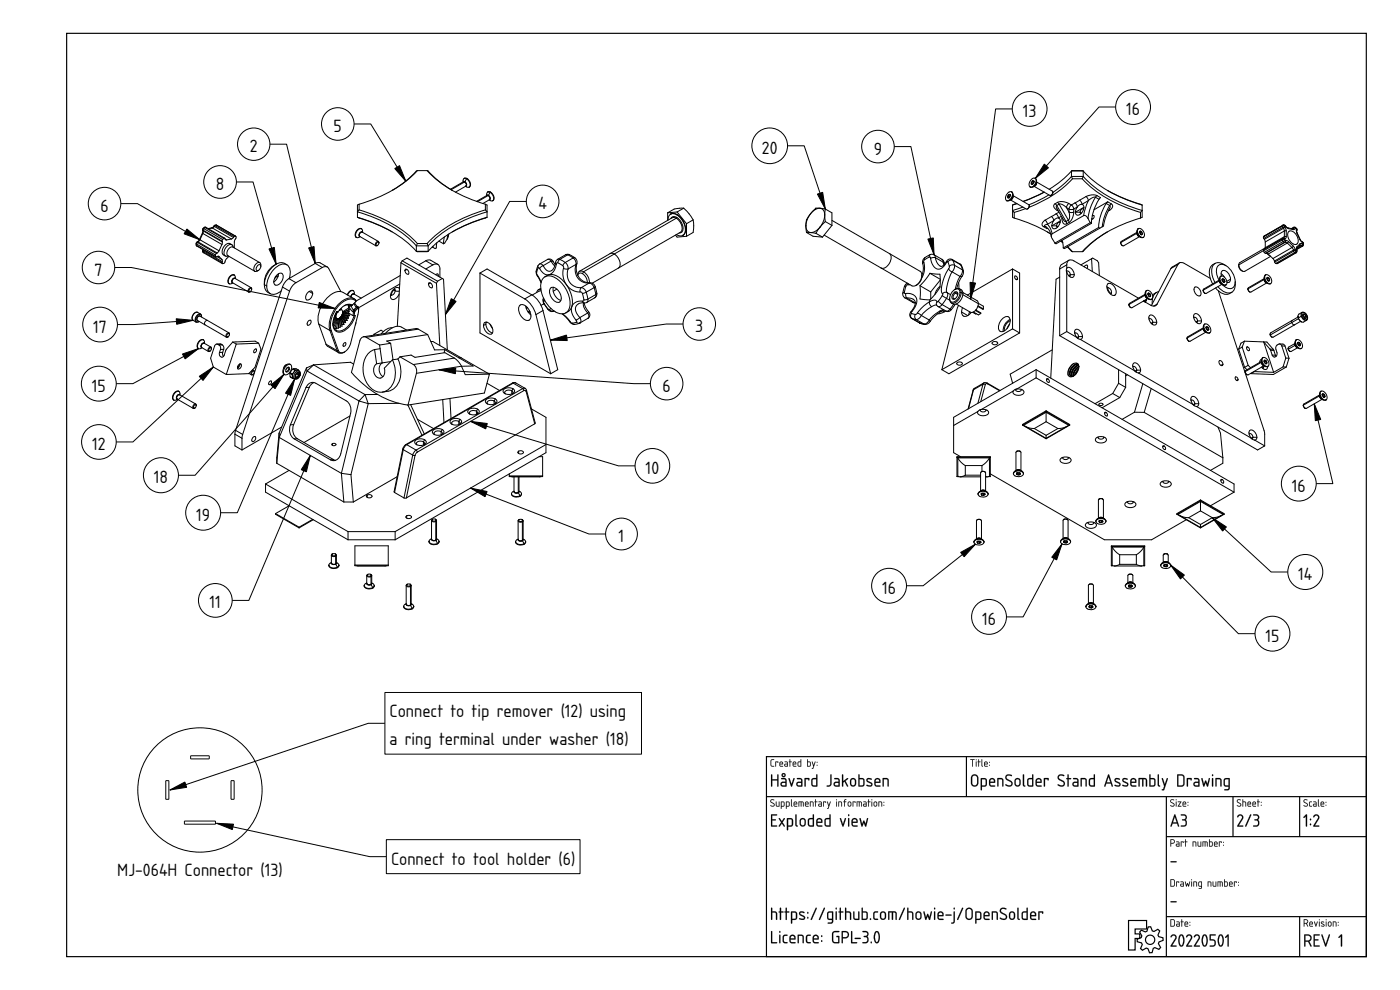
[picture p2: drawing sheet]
<svg xmlns="http://www.w3.org/2000/svg" width="420mm" height="297mm" viewBox="0 0 420 297" stroke-linecap="round" stroke-linejoin="round" font-family="sans-serif">
<defs><g id="words">
<g font-size="5">
<text x="307" y="35.1">13</text>
<text x="338" y="34.5">16</text>
<text x="100.1" y="39.6">5</text>
<text x="75" y="45.7">2</text>
<text x="228.7" y="46.1">20</text>
<text x="262.2" y="46.4">9</text>
<text x="64.8" y="57">8</text>
<text x="30.1" y="63.5">6</text>
<text x="161.6" y="62.8">4</text>
<text x="28.4" y="82.7">7</text>
<text x="28" y="99.8">17</text>
<text x="208.7" y="99.6">3</text>
<text x="27.6" y="117.5">15</text>
<text x="198.8" y="117.5">6</text>
<text x="27.7" y="135">12</text>
<text x="193.8" y="142.2">10</text>
<text x="46.2" y="145">18</text>
<text x="387.7" y="147.5">16</text>
<text x="58.9" y="156.2">19</text>
<text x="185.7" y="162.6">1</text>
<text x="264.7" y="178.1">16</text>
<text x="389.6" y="174">14</text>
<text x="62.9" y="182.5">11</text>
<text x="294.7" y="187.5">16</text>
<text x="379.8" y="192.5">15</text>
<text x="116.9" y="215.3">Connect to tip remover (12) using</text>
<text x="116.9" y="223.6">a ring terminal under washer (18)</text>
<text x="35.2" y="262.8">MJ-064H Connector (13)</text>
<text x="117.4" y="259.4">Connect to tool holder (6)</text>
</g>
</g></defs>
<g fill="none" stroke="#000" stroke-width=".35">
<path d="M20 10h390v277h-390zM230 227h180v60h-180zM230 239h180M290 227v12M350 239v48M370 239v12M390 239v12M350 251h60M338.7 276.2h5.4v2.5h-3.4v1.5h1.4v1.4h-1.4v3.4h-2zM342.5 279.1l1.2 .5 .5-.2 .4-1.3h.7l.5 1.2 .5 .2 1.2-.7 .5 .5-.5 1.2 .2 .5 1.3 .4 .1 .7-1.3 .5-.1 .5 .6 1.2-.5 .6-1.2-.6-.5 .2-.3 1.3-.8 .1-.5-1.3-.5-.1-1.1 .6-.6-.5 .5-1.2-.2-.5-1.3-.3v-.8l1.2-.5 .2-.5-.7-1.1zM350 275h60M390 275v12"/>
<circle cx="345.2" cy="282" r="1.4"/>
</g>
<g fill="#000">
<path d="M351.3 258.4h1.6l.2 .2-1.6 .1zM351.3 270.4h1.6l.2 .2-1.6 .1z"/>
<path d="M231.4 228l.9-.2-.8 .4v1.3l.1 .3h.6l.1 .2h-.7l-.3-.3zM232.7 228.5l.9 .1-.1 .3-.1-.2h-.5l-.1 1.3zM234.2 228.8l-.1 .3h.7l-.2-.4zM234.1 228.6a.55 .55 0 0 1 .7 0 .55 .55 0 0 1 .1 .7h-.8l.1 .5 .8 .1-.7 .1a.91 .91 0 0 1-.2-1.4zM235.6 229.4l.1 .4h.5v-.5zM235.5 228.5h.7l.3 .4-.1 1.1h-.6a.44 .44 0 0 1-.4-.4 .44 .44 0 0 1 .4-.5h.4v-.3zM237 227.8l.2 .1v.6l.4 .1-.4 .1-.1 1.3-.1-1.3-.3-.1 .3-.1zM238.2 228.8l-.1 .3h.7l-.2-.4zM238.1 228.6a.55 .55 0 0 1 .7 0 .55 .55 0 0 1 .1 .7h-.8l.1 .5 .8 .1-.7 .1a.91 .91 0 0 1-.2-1.4zM239.7 228.7l-.1 .1a.63 .63 0 0 0 0 .7 .63 .63 0 0 0 .7 .3v-1.1zM239.5 228.6l.8-.1v-.6l.1-.1v2.2h-.8l-.2-.2zM242.4 228.7v1.1h.6l.1-1zM242.2 227.8l.2 .1v.6h.7l.2 .3v.8l-.3 .4-.8-.1zM243.7 228.5l.5 1.1 .3-1h.2l-.7 2.1-.4-.1 .5-.7zM245.1 229.5l.2 .2zM245.1 228.6l.2 .3z"/>
<path d="M231.4 227.9l.9-.1v.2l-.8 .2v1.3l.1 .2 .7 .1v.2h-.7l-.3-.3zM231.4 228l-.1 1.7 .3 .3h.7l-.7-.2-.2-.3 .1-1.3 .8-.4zM232.7 228.5l.9 .1-.1 .3-.1-.2h-.5l-.1 1.3zM232.7 228.5l.1 1.5 .1-1.3h.5l.1 .2 .1-.3zM234.2 228.8l-.1 .3h.7l-.2-.4zM234.2 228.8a.36 .36 0 0 1 .4-.1 .36 .36 0 0 1 .2 .5h-.7zM234.1 228.6a.56 .56 0 0 1 .8 0 .56 .56 0 0 1 0 .8l-.8-.1 .1 .4 .8 .2-.7 .1a.92 .92 0 0 1-.2-1.4zM234.1 228.6l-.2 .4 .1 .9 1 .1-.8-.2-.1-.3v-.2h.9l-.1-.6-.4-.2zM235.6 229.4l.1 .4h.5v-.5zM235.6 229.4l.7-.1v.5h-.7zM235.5 228.5h.7l.3 .4-.1 1.1h-.6a.46 .46 0 0 1-.5-.4 .46 .46 0 0 1 .5-.5h.4v-.3l-.7-.1zM235.5 228.5l.7 .3 .1 .4h-.5a.43 .43 0 0 0-.4 .4 .43 .43 0 0 0 .4 .4h.6v-1.1l-.2-.4zM237 227.8l.2 .1v.6l.4 .1-.4 .1-.1 1.3-.1-1.3-.3-.1 .3-.1zM237 227.8v.7l-.2 .1 .2 .1 .1 1.3 .1-1.3 .4-.1-.4-.1zM238.2 228.8l-.1 .3h.7l-.2-.4zM238.2 228.8a.36 .36 0 0 1 .4-.1 .36 .36 0 0 1 .2 .5h-.7zM238.1 228.6a.56 .56 0 0 1 .7 0 .56 .56 0 0 1 .1 .8l-.8-.1 .1 .4 .8 .2-.7 .1a.92 .92 0 0 1-.2-1.4zM238.1 228.6l-.2 .4 .1 .9 .9 .1-.7-.2-.1-.3v-.2h.8l-.1-.6-.4-.2zM239.7 228.7l-.1 .1a.61 .61 0 0 0 0 .7 .61 .61 0 0 0 .7 .3v-1.1zM239.7 228.7h.6v1.1h-.4a.65 .65 0 0 1-.2-1.1zM239.5 228.6l.8-.1-.1-.6 .2-.1v2.2l-.9-.1zM239.5 228.6l-.1 1.1 .3 .3h.7v-2.2l-.1 .7zM242.4 228.7v1.1l.6-.1a.7 .7 0 0 0-.1-1zM242.4 228.7h.5a.73 .73 0 0 1 .2 1l-.7 .1zM242.2 227.8l.2 .1v.6h.7l.2 .2v1.1l-.3 .2-.8-.1zM242.2 227.8v2.1l.8 .1 .3-.4v-.8l-.2-.3h-.7zM243.7 228.5l.2 .1 .3 1 .3-1h.3l-.8 2.1-.4-.1 .3-.1 .2-.6zM243.7 228.5l.4 1.4-.2 .6-.2 .1 .3 .1 .7-2.1h-.2l-.3 1zM245.1 229.5h.2v.3l-.2-.1zM245.1 229.5l.2 .2zM245.1 228.6h.2v.3h-.2zM245.1 228.6l.2 .2z"/>
<path d="M231.4 232.4l.3 .1v1.3h1.6v-1.3l.3-.1v3.6l-.3-.2v-1.6h-1.6v1.6l-.3 .2zM234.9 232.6a.28 .28 0 0 0 .5 0 .28 .28 0 0 0-.5 0zM234.5 232.6a.65 .65 0 0 1 1.3 0 .65 .65 0 0 1-1.3 0zM234.7 235l-.1 .4 .2 .2 .9 .1v-.8zM234.5 233.5h1.1l.4 .5 .1 1.9-1.2 .1a.74 .74 0 0 1-.7-.7 .74 .74 0 0 1 .7-.8h.8v-.5l-1.2-.3zM236.7 233.5l.3 .1 .6 1.7 .5-1.7h.4l-.9 2.4zM239.4 235l-.1 .4 .3 .2 .8 .1v-.8zM239.2 233.5h1.1l.5 .5v1.9l-1.1 .1a.74 .74 0 0 1-.7-.7 .74 .74 0 0 1 .7-.8h.7v-.5l-1.2-.3zM241.5 233.5l1.2-.1 .2 .2-.1 .6-.2-.4h-.8v2l-.2 .2-.2-.2zM244 233.8l-.2 .5 .1 1.2 1.1 .2v-1.9zM243.6 233.7l.4-.2 1-.1v-.9l.3-.1v3.6h-1.3l-.4-.3-.1-1.6zM249.2 232.4l.4 .1v2.6a.91 .91 0 0 1-.6 .8 .91 .91 0 0 1-.9-.1l1.1-.5zM250.6 235v.4l.2 .2 .8 .1v-.8zM250.4 233.5h1.1l.5 .5v1.9l-1.1 .1a.74 .74 0 0 1-.7-.7 .74 .74 0 0 1 .7-.8h.7v-.5l-1.2-.3zM252.7 232.4l.3 .1v1.9l1.5-.9v.3l-.8 .5 .8 1.7-.3-.1-.7-1.4-.4 .3-.1 1.2h-.3zM255.6 233.9l-.2 1.2a.57 .57 0 0 0 .7 .6 .57 .57 0 0 0 .5-.7l-.2-1.1-.4-.1zM255.4 233.6a.92 .92 0 0 1 1.5 .7v.8a.91 .91 0 0 1-.9 .9 .91 .91 0 0 1-.9-.9v-1zM258 233.8v1.9h.7a1.24 1.24 0 0 0 .3-1.8zM257.7 232.4l.3 .1v.9l1 .1 .4 .4v1.6l-.3 .4-1.3 .1-.2-.2zM260.2 233.6a.97 .97 0 0 1 1.4 .3l-.1 .1a.82 .82 0 0 0-1.1 .1l1 .7a.71 .71 0 0 1 .3 1 .71 .71 0 0 1-1 .2l-.7-.2 .3-.3a.65 .65 0 0 0 .6 .2 .65 .65 0 0 0 .5-.5l-1.2-.7-.2-.4zM262.9 234l-.1 .6h1.1a.58 .58 0 0 0-.3-.7 .58 .58 0 0 0-.7 .1zM262.7 233.7a.92 .92 0 0 1 1.3 0 .92 .92 0 0 1 .1 1.2h-1.3l.1 .7 1.3 .2-1.1 .2a.89 .89 0 0 1-.7-1.2v-.7zM264.9 233.5a1.44 1.44 0 0 1 1.8 .5v1.8l-.2 .2-.1-.2-.1-1.8-.3-.2h-.8v2l-.1 .2-.2-.2z"/>
<path d="M231.4 232.4l.4 .1-.1 1.3h1.6l-.1-1.3 .4-.1v3.6l-.4-.2 .1-1.6h-1.6l.1 1.6-.4 .2zM231.5 232.4v3.6l.2-.2v-1.7h1.6v1.7l.3 .2v-3.6l-.3 .1v1.3h-1.6v-1.3zM234.9 232.6a.26 .26 0 0 0 .5 0 .26 .26 0 0 0-.5 0zM234.9 232.6a.31 .31 0 0 1 .6 0 .31 .31 0 0 1-.6 0zM234.5 232.6a.65 .65 0 0 1 1.3 0 .65 .65 0 0 1-1.3 0zM234.6 232.6a.61 .61 0 0 0 1.2 0 .61 .61 0 0 0-1.2 0zM234.7 235l-.1 .4 .2 .2 .9 .1v-.8zM234.7 235l1-.1v.8l-1-.1zM234.4 233.5l1.2-.1 .5 .6v1.9l-1.2 .2a.77 .77 0 0 1-.7-.8 .77 .77 0 0 1 .7-.8h.8v-.5l-1.3-.2zM234.5 233.5v.2l1.2 .3v.6h-.8a.72 .72 0 0 0-.7 .7 .72 .72 0 0 0 .7 .7l1.1-.1v-1.9l-.5-.5zM236.7 233.5l.3 .1 .6 1.7 .5-1.7 .2-.2 .2 .2-.9 2.5zM236.7 233.5l.9 2.5 .8-2.4h-.3l-.5 1.8-.6-1.8zM239.4 235v.4l.2 .2 .8 .1v-.8zM239.4 235l1.1-.1v.8l-1.1-.1zM239.2 233.5l1.1-.1 .5 .6v1.9l-1.1 .2a.77 .77 0 0 1-.8-.8 .77 .77 0 0 1 .8-.8h.7v-.5l-1.2-.2zM239.2 233.5v.2l1.2 .3 .1 .6h-.8a.72 .72 0 0 0-.7 .7 .72 .72 0 0 0 .7 .7l1.1-.1v-1.9l-.5-.5zM241.5 233.5l1.2-.1 .2 .2-.1 .6-.2-.4h-.8v2l-.2 .2a3.6 3.6 0 0 1-.1-2.5zM241.5 233.5l.1 2.5 .2-.2v-2h.8l.2 .3 .1-.5zM244 233.9l-.1 1.6 1.1 .2v-1.9zM244 233.8h1v1.9a.94 .94 0 0 1-1.2-.5zM243.6 233.7l.4-.3h1l-.1-.9 .4-.1-.1 3.6h-1.2l-.4-.3-.1-1.6zM243.7 233.7l-.1 1.9 .4 .4h1.2v-3.6l-.2 .1v1h-1zM249.2 232.4l.4 .1v2.6a.92 .92 0 0 1-.6 .9 .92 .92 0 0 1-.9-.2l1-.5zM249.3 232.4l-.1 2.9-.2 .3-.9 .2a.89 .89 0 0 0 1.4-.7v-2.6zM250.6 235v.4l.2 .2 .8 .1v-.8zM250.6 235l1.1-.1v.8l-1.1-.1zM250.4 233.5l1.1-.1 .5 .6v1.9l-1.1 .2a.77 .77 0 0 1-.8-.8 .77 .77 0 0 1 .8-.8h.7v-.5l-1.2-.2zM250.4 233.5v.2l1.2 .3 .1 .6h-.8a.72 .72 0 0 0-.7 .7 .72 .72 0 0 0 .7 .7l1.1-.1v-1.9l-.5-.5zM252.7 232.4l.4 .1-.1 1.9 1.2-.9h.3v.3l-.8 .5 .8 1.7-.3-.1-.7-1.4-.4 .3-.1 1.2h-.3zM252.7 232.4l.1 3.6 .2-.2v-1l.5-.3 .7 1.4 .3 .1-.8-1.7 .8-.5v-.3l-1.5 .9v-1.9zM255.6 233.9l-.1 1.2a.58 .58 0 0 0 .8 .5l.3-.6-.1-.9-.5-.3zM255.6 233.9l.4-.1 .4 .1 .2 1.1a.59 .59 0 0 1-.5 .7 .59 .59 0 0 1-.7-.6zM255.4 233.6a.92 .92 0 0 1 1-.1 .92 .92 0 0 1 .6 .8l-.1 1.1-.4 .5h-.9l-.5-.8a1.39 1.39 0 0 1 .3-1.5zM255.5 233.7l-.3 .4-.1 1a.89 .89 0 0 0 .9 .9 .89 .89 0 0 0 .9-.9v-1l-.2-.4-.7-.2zM258 233.8v1.9l.7-.1a1.22 1.22 0 0 0 .3-1.7zM257.9 233.8h.8a1.1 1.1 0 0 1 .4 1.4l-.2 .4-1 .1zM257.6 232.4l.4 .1v.9h1l.4 .4v1.7l-.3 .5h-1.3l-.2-.2zM257.7 232.4l-.1 3.4 1.5 .1 .3-.4v-1.6l-.4-.4h-1.1v-1zM260.2 233.6a1.2 1.2 0 0 1 1.5 .2l-.3 .2a.55 .55 0 0 0-.6-.2 .55 .55 0 0 0-.4 .4l1 .6a.68 .68 0 0 1 .4 .8 .68 .68 0 0 1-.8 .4l-1-.3 .2-.2 1.2 .1 .1-.2-1.3-.9-.2-.4zM260.2 233.6l-.2 .5 .2 .4 1.3 .9a1.28 1.28 0 0 1-1.4 .1l.1 .3 1.3 .1a.61 .61 0 0 0 .3-.6 .61 .61 0 0 0-.4-.5l-1-.5a.53 .53 0 0 1 .3-.6 .53 .53 0 0 1 .6 .2h.3l-.1-.3-.8-.1zM262.9 234l-.1 .6h1.1l-.3-.7zM262.9 234a.59 .59 0 0 1 .7-.2 .59 .59 0 0 1 .3 .8h-1.2zM262.7 233.6a.94 .94 0 0 1 1.3 .1 .94 .94 0 0 1 .1 1.2h-1.3l.1 .7h1.1l.3 .2-.3 .3h-.9a.92 .92 0 0 1-.7-1.3v-.7zM262.7 233.7l-.3 .6 .2 1.5 .5 .2h1.1v-.3l-1.3-.1-.2-.4v-.3l1.5-.1-.2-1.1-.7-.2zM264.9 233.5l1.3-.1 .5 .7v1.7l-.2 .2-.2-.2v-1.8l-1.1-.2 .1 2-.2 .2a3.7 3.7 0 0 1-.2-2.5zM264.9 233.5v2.4l.3-.1v-2h.8l.4 .2 .1 2 .2-.9a1.11 1.11 0 0 0-.7-1.6z"/>
<path d="M291.2 227.8l1.3 .1-.6 .1-.1 2-.1-2h-.5zM291.2 227.8l.5 .2 .1 2 .1-2 .6-.1zM292.9 228.5l.2 .1-.1 1.4zM292.9 228.5l.1 1.5 .1-1.4zM292.8 228a.2 .2 0 0 1 .4 0 .2 .2 0 0 1-.4 0zM292.9 227.8l.1 .3zM293.6 227.8l.2 .1v.6l.5 .1-.5 .1-.1 1.3-.1-1.3-.2-.1 .2-.1zM293.6 227.8v.7l-.2 .1 .2 .1 .1 1.3 .1-1.3 .5-.1-.5-.1zM294.6 227.8l.2 .1 .1 2.1-.4-.3zM294.6 227.8v1.9l.3 .3zM295.6 228.8v.3h.6l-.2-.4zM295.6 228.8a.36 .36 0 0 1 .5-.1 .36 .36 0 0 1 .1 .5h-.7zM295.5 228.6a.56 .56 0 0 1 .8 0 .56 .56 0 0 1 0 .8l-.8-.1 .1 .4 .9 .2-.7 .1a.92 .92 0 0 1-.3-1.4zM295.5 228.6l-.2 .4 .2 .9 .9 .1-.8-.2-.1-.3v-.2h.9l-.1-.6-.4-.2zM296.9 229.5h.2v.3l-.2-.1zM296.9 229.5l.1 .2zM296.9 228.6h.2v.3h-.2zM296.9 228.6l.1 .2z"/>
<path d="M291.2 227.8l1.3 .1-.6 .1-.1 2-.1-2h-.5zM292.9 228.5l.2 .1-.1 1.4zM292.9 228a.14 .14 0 0 1 .2 0 .14 .14 0 0 1-.2 0zM293.6 227.8l.2 .1v.6l.5 .1-.5 .1-.1 1.3-.1-1.3-.2-.1 .2-.1zM294.6 227.8l.2 .1 .1 2.1-.3-.3zM295.6 228.8v.3h.6l-.2-.4zM295.5 228.6a.55 .55 0 0 1 .8 0 .55 .55 0 0 1 0 .7h-.8l.2 .5 .7 .1-.6 .1a.91 .91 0 0 1-.3-1.4zM296.9 229.5l.1 .2zM296.9 228.6l.1 .3z"/>
<path d="M292 232.9l-.2 .5v1.6a.75 .75 0 0 0 .7 .7 .75 .75 0 0 0 .7-.8v-1.5a.75 .75 0 0 0-.4-.6 .75 .75 0 0 0-.8 .1zM291.7 232.6a1.11 1.11 0 0 1 1.2-.2 1.11 1.11 0 0 1 .7 1v1.5a1.1 1.1 0 0 1-1.1 1.1 1.1 1.1 0 0 1-1.1-1v-1.9zM294.7 233.8v1.9l.9-.1 .2-.3v-1.3l-.2-.2zM294.4 233.5a1.38 1.38 0 0 1 1.8 .5v.3a1.27 1.27 0 0 1-.7 1.7h-.8l-.1 1.1h-.2zM297.3 234l-.1 .6h1.1a.58 .58 0 0 0-.3-.7 .58 .58 0 0 0-.7 .1zM297.1 233.7a.92 .92 0 0 1 1.3 0 .92 .92 0 0 1 .1 1.2h-1.3l.2 .7 1.3 .2-1.1 .2a.89 .89 0 0 1-.8-1.2l.1-.7zM299.3 233.5a1.44 1.44 0 0 1 1.8 .5v1.8l-.1 .2-.2-.2v-1.8l-.4-.2h-.8v2l-.1 .2-.2-.2zM302 232.6a1.41 1.41 0 0 1 1.7 .1l-.2 .2a.73 .73 0 0 0-1-.2 .73 .73 0 0 0-.3 .9l1.1 .6a1.02 1.02 0 0 1 .4 1.6 1.02 1.02 0 0 1-1.6 0l-.4-.2 .2-.3a.88 .88 0 0 0 .9 .4 .88 .88 0 0 0 .7-.8l-1.7-1.2-.1-.4zM305 233.9l-.2 1.2a.57 .57 0 0 0 .6 .6 .57 .57 0 0 0 .5-.7l-.1-1.1-.4-.1zM304.8 233.6a.92 .92 0 0 1 1.5 .7v.8a.91 .91 0 0 1-.9 .9 .91 .91 0 0 1-.9-.9v-1zM307 232.4l.3 .1v2.9l.4 .3a.37 .37 0 0 1-.5 .3 .37 .37 0 0 1-.2-.5zM308.8 233.8l-.2 .5 .1 1.2 1 .2v-1.9zM308.4 233.7l.4-.2 .9-.1v-.9l.4-.1-.1 3.6h-1.2l-.4-.3-.1-1.6zM311.3 234l-.2 .6h1.2a.58 .58 0 0 0-.3-.7 .58 .58 0 0 0-.7 .1zM311.1 233.7a.92 .92 0 0 1 1.2 0 .92 .92 0 0 1 .2 1.2h-1.4l.2 .7 1.3 .2-1.1 .2a.89 .89 0 0 1-.7-1.2v-.7zM313.3 233.5l1.2-.1 .2 .2-.1 .6-.2-.4h-.8v2l-.2 .2-.1-.2zM317.7 232.6a1.41 1.41 0 0 1 1.7 .1l-.2 .2a.73 .73 0 0 0-1-.2 .73 .73 0 0 0-.3 .9l1.1 .6a1.02 1.02 0 0 1 .4 1.6 1.02 1.02 0 0 1-1.6 0l-.4-.2 .2-.3a.88 .88 0 0 0 1 .4 .88 .88 0 0 0 .6-.8l-1.7-1.2-.1-.4zM320.4 232.4l.3 .1v1l.8 .1-.8 .2v2l-.2 .2-.1-.2v-2l-.4-.2 .4-.1zM322.3 235l-.1 .4 .2 .2 .9 .1v-.8zM322.1 233.5h1.1l.5 .5v1.9l-1.2 .1a.74 .74 0 0 1-.7-.7 .74 .74 0 0 1 .7-.8h.8v-.5l-1.2-.3zM324.4 233.5a1.44 1.44 0 0 1 1.7 .5v1.8l-.1 .2-.2-.2v-1.8l-.4-.2h-.7v2l-.2 .2-.2-.2zM327.3 233.8l-.2 .5 .1 1.2 1.1 .2v-1.9zM326.9 233.7l.4-.2 1-.1v-.9l.3-.1v3.6h-1.3l-.4-.3-.1-1.6zM332.6 232.4l.3 .1 1.1 3.3-.2 .2-.4-.9h-1.4l-.3 .9-.3-.1zM332.7 233.1l-.6 1.6h1.2zM334.6 233.6a.97 .97 0 0 1 1.5 .3l-.2 .1a.82 .82 0 0 0-1.1 .1l1.1 .7a.71 .71 0 0 1 .3 1 .71 .71 0 0 1-1 .2l-.7-.2 .2-.3a.65 .65 0 0 0 .7 .2 .65 .65 0 0 0 .5-.5l-1.3-.7-.1-.4zM337 233.6a.97 .97 0 0 1 1.4 .3l-.1 .1a.82 .82 0 0 0-1.1 .1l1 .7a.71 .71 0 0 1 .3 1 .71 .71 0 0 1-1 .2l-.7-.2 .3-.3a.65 .65 0 0 0 .6 .2 .65 .65 0 0 0 .5-.5l-1.2-.7-.2-.4zM339.7 234l-.1 .6h1.1a.58 .58 0 0 0-.3-.7 .58 .58 0 0 0-.7 .1zM339.5 233.7a.92 .92 0 0 1 1.2 0 .92 .92 0 0 1 .2 1.2h-1.3l.1 .7 1.3 .2-1.1 .2a.89 .89 0 0 1-.7-1.2v-.7zM341.7 233.5l.2-.1a2.46 2.46 0 0 1 2.2 .4l.1 2.2-.3-.2-.1-1.9-.7-.1v2l-.1 .2-.2-.2v-2h-.8v2l-.1 .2-.2-.2zM345.3 233.8v1.9h.7a1.24 1.24 0 0 0 .3-1.8zM345 232.4l.3 .1v.9l1 .1 .4 .4v1.6l-.3 .4-1.2 .1-.3-.2zM347.5 232.4l.3 .1v2.9l.3 .3a.37 .37 0 0 1-.5 .3 .37 .37 0 0 1-.2-.5zM348.7 233.5l.3 .1 .6 1.7 .6-1.7 .1-.1 .2 .1-1.3 3.5-.5-.1 .4-.2 .3-.9zM353.6 232.7v3a1.14 1.14 0 0 0 1.5-.5v-2.2l-.4-.3zM353.3 232.4h1.5l.7 .6v2.4l-.6 .6h-1.6zM356.2 233.5l1.2-.1 .2 .2-.1 .6-.2-.4h-.8v2l-.2 .2-.1-.2zM358.6 235l-.1 .4 .2 .2 .9 .1v-.8zM358.4 233.5h1.1l.5 .5v1.9l-1.2 .1a.74 .74 0 0 1-.7-.7 .74 .74 0 0 1 .8-.8h.7v-.5l-1.2-.3zM360.6 233.5l.3 .1 .4 1.6 .5-1 .5 1 .5-1.6 .3-.1-.6 2.5-.3-.1-.4-1-.3 1-.3 .1zM363.8 233.5l.3 .1v2.2l-.2 .2-.2-.2zM363.7 232.6a.25 .25 0 0 1 .5 0 .25 .25 0 0 1-.5 0zM364.8 233.5a1.44 1.44 0 0 1 1.8 .5v1.8l-.2 .2-.2-.2v-1.8l-.3-.2h-.8v2l-.2 .2-.1-.2zM367.7 233.9l-.1 1.5 .2 .2 .9 .1v-1.9zM367.4 233.7l.6-.3 1 .1 .1 3a1 1 0 0 1-1.7 .5l1.1-.3 .2-.7a1.06 1.06 0 0 1-1.2-.1 1.06 1.06 0 0 1-.3-1.3z"/>
<path d="M292 232.9l-.2 .5v1.6l.4 .6h.5l.4-.3 .1-1.9a.73 .73 0 0 0-.4-.6 .73 .73 0 0 0-.8 .1zM292 232.9l.7-.2 .5 .3 .1 1.9a.77 .77 0 0 1-.8 .8 .77 .77 0 0 1-.8-.7v-1.6zM291.7 232.6l.8-.3 .8 .3 .3 .5v1.8a1.13 1.13 0 0 1-1.1 1.1 1.13 1.13 0 0 1-1.1-1v-1.9zM291.7 232.6l-.3 .8v1.6l.3 .7a1.18 1.18 0 0 0 1.6 0l.2-.5 .1-1.8a1.1 1.1 0 0 0-.7-1 1.1 1.1 0 0 0-1.2 .2zM294.7 233.8v1.9l.9-.1 .2-.3-.1-1.4zM294.7 233.8h.9l.2 .2v1.3l-.2 .4h-.9zM294.4 233.5h1.3l.5 .7-.1 1.4-.4 .4h-1v.9l-.2 .3-.2-.3zM294.4 233.5v3.6l.3-.2v-.9h.8a1.36 1.36 0 0 0 .7-1.8 1.36 1.36 0 0 0-1.8-.7zM297.3 234l-.1 .6h1.1l-.2-.7zM297.3 234a.59 .59 0 0 1 .8-.2 .59 .59 0 0 1 .2 .8h-1.1zM297.1 233.6a.94 .94 0 0 1 1.3 .1 .94 .94 0 0 1 .1 1.2h-1.3l.2 .7h1.1l.2 .2-.2 .3h-.9a.92 .92 0 0 1-.8-1.3v-.7zM297.2 233.7l-.4 .6 .2 1.5 .6 .2h1v-.3l-1.3-.1-.1-.4v-.3l1.4-.1-.2-1.1-.6-.2zM299.3 233.5l1.3-.1 .6 .7v1.7l-.2 .2-.2-.2-.1-1.8-1.1-.2 .1 2-.2 .2a3.7 3.7 0 0 1-.2-2.5zM299.4 233.5v2.4l.2-.1v-2h.8l.4 .2 .2 2 .1-.9a1.11 1.11 0 0 0-.7-1.6zM301.9 232.6a1.42 1.42 0 0 1 1.8 .1l-.3 .2a.71 .71 0 0 0-.9-.2 .71 .71 0 0 0-.3 .9l1.1 .6a.93 .93 0 0 1 .3 1.6 1.25 1.25 0 0 1-1.9-.5l1.4 .3 .4-.5-.1-.4-1.6-.9-.1-.5zM302 232.6a.91 .91 0 0 0 .2 1.5l1 .5a.64 .64 0 0 1 .2 .9 .64 .64 0 0 1-.9 .1l-.6-.3-.1 .4a1.09 1.09 0 0 0 1.5 .3 1.09 1.09 0 0 0 .4-1.4l-1.5-.9-.2-.4 .4-.6 1.1 .1 .1-.2-1-.2zM305 233.9l-.2 1.2a.58 .58 0 0 0 .9 .5l.2-.6-.1-.9-.4-.3zM305 233.9l.4-.1 .4 .1 .2 1.1a.59 .59 0 0 1-.6 .7 .59 .59 0 0 1-.6-.6zM304.8 233.6a.92 .92 0 0 1 1-.1 .92 .92 0 0 1 .5 .8v1.1l-.5 .5h-.9l-.5-.8a1.39 1.39 0 0 1 .4-1.5zM304.8 233.7l-.3 .4v1a.89 .89 0 0 0 .9 .9 .89 .89 0 0 0 .9-.9l-.1-1-.2-.4-.6-.2zM307 232.4l.4 .1v2.9l.3 .3a.39 .39 0 0 1-.5 .3 .39 .39 0 0 1-.2-.5zM307 232.4v3.1l.1 .4 .4 .1 .2-.2-.4-.4v-2.9zM308.8 233.9l-.1 1.6 1 .2v-1.9zM308.8 233.8h1v1.9a.94 .94 0 0 1-1.2-.5zM308.4 233.7l.4-.3h.9v-.9l.4-.1-.1 3.6h-1.2l-.4-.3-.2-1.6zM308.5 233.7l-.1 1.9 .4 .4h1.2v-3.6l-.2 .1v1h-1zM311.3 234l-.2 .6h1.2l-.3-.7zM311.3 234a.59 .59 0 0 1 .7-.2 .59 .59 0 0 1 .3 .8h-1.2zM311.1 233.6a.94 .94 0 0 1 1.3 .1 .94 .94 0 0 1 .1 1.2h-1.4l.2 .7h1.1l.3 .2-.3 .3h-.9a.92 .92 0 0 1-.7-1.3v-.7zM311.1 233.7l-.3 .6 .2 1.5 .5 .2h1.1v-.3l-1.3-.1-.2-.4v-.3l1.5-.1-.2-1.1-.7-.2zM313.3 233.5l1.2-.1 .3 .2-.2 .6-.2-.4h-.8v2l-.2 .2a3.6 3.6 0 0 1-.1-2.5zM313.3 233.5l.1 2.5 .2-.2v-2h.8l.2 .3 .1-.5zM317.6 232.6a1.42 1.42 0 0 1 1.8 .1l-.3 .2a.71 .71 0 0 0-.9-.2 .71 .71 0 0 0-.3 .9l1.1 .6a.93 .93 0 0 1 .3 1.6 1.25 1.25 0 0 1-1.9-.5l1.4 .3 .4-.5-.1-.4-1.6-.9-.1-.5zM317.7 232.6a.91 .91 0 0 0 .2 1.5l1 .5a.64 .64 0 0 1 .2 .9 .64 .64 0 0 1-.9 .1l-.6-.3-.1 .4a1.09 1.09 0 0 0 1.5 .3 1.09 1.09 0 0 0 .4-1.4l-1.5-.9-.2-.4 .4-.6 1.1 .1 .2-.2-1.1-.2zM320.4 232.4l.3 .1v1l.6-.1 .2 .2-.8 .2v2l-.2 .3-.2-.3 .1-2-.4-.2 .4-.1zM320.4 232.4v1.1l-.4 .1 .4 .2 .1 2.2 .2-2.2 .7-.2-.7-.1v-1zM322.3 235l-.1 .4 .2 .2 .9 .1v-.8zM322.3 235l1-.1v.8l-1-.1zM322.1 233.5l1.1-.1 .5 .6v1.9l-1.2 .2a.77 .77 0 0 1-.7-.8 .77 .77 0 0 1 .7-.8h.8v-.5l-1.2-.2zM322.1 233.5v.2l1.2 .3v.6h-.8a.72 .72 0 0 0-.6 .7 .72 .72 0 0 0 .6 .7l1.1-.1v-1.9l-.4-.5zM324.3 233.5l1.3-.1 .6 .7v1.7l-.2 .2-.2-.2-.1-1.8-1-.2v2l-.2 .2a3.7 3.7 0 0 1-.2-2.5zM324.4 233.5v2.4l.2-.1v-2h.8l.4 .2 .2 2 .1-.9a1.11 1.11 0 0 0-.7-1.6zM327.3 233.9l-.1 1.6 1.1 .2v-1.9zM327.3 233.8h1v1.9a.94 .94 0 0 1-1.2-.5zM326.9 233.7l.4-.3h1l-.1-.9 .4-.1-.1 3.6h-1.2l-.4-.3-.1-1.6zM327 233.7l-.1 1.9 .4 .4h1.2l.1-3.6-.3 .1v1h-1zM332.6 232.4l.3 .1 1.1 3.2-.2 .4-.4-1h-1.4l-.3 .9-.3-.1zM332.6 232.4l-1.2 3.5h.4l.2-.8h1.4l.4 .9 .1-.2-1.1-3.3zM332.7 233.1l-.6 1.6h1.2zM332.7 233l.6 1.8h-1.2zM334.6 233.6a1.2 1.2 0 0 1 1.5 .2l-.2 .2a.55 .55 0 0 0-.6-.2 .55 .55 0 0 0-.4 .4l1 .6a.68 .68 0 0 1 .4 .8 .68 .68 0 0 1-.9 .4l-1-.3 .2-.2 1.2 .1 .1-.2-1.3-.9-.2-.4zM334.6 233.6l-.1 .5 .2 .4 1.3 .9a1.28 1.28 0 0 1-1.5 .1l.1 .3 1.4 .1a.61 .61 0 0 0 .3-.6 .61 .61 0 0 0-.4-.5l-1.1-.5a.53 .53 0 0 1 .4-.6 .53 .53 0 0 1 .6 .2h.3l-.1-.3-.9-.1zM337 233.6a1.2 1.2 0 0 1 1.5 .2l-.3 .2a.55 .55 0 0 0-.6-.2 .55 .55 0 0 0-.4 .4l1 .6a.68 .68 0 0 1 .4 .8 .68 .68 0 0 1-.9 .4l-.9-.3 .2-.2 1.1 .1 .2-.2-1.3-.9-.2-.4zM337 233.6l-.2 .5 .2 .4 1.3 .9a1.28 1.28 0 0 1-1.4 .1l.1 .3 1.3 .1a.61 .61 0 0 0 .3-.6 .61 .61 0 0 0-.4-.5l-1-.5a.53 .53 0 0 1 .3-.6 .53 .53 0 0 1 .6 .2h.3l-.1-.3-.9-.1zM339.7 234l-.1 .6h1.1l-.3-.7zM339.7 234a.59 .59 0 0 1 .7-.2 .59 .59 0 0 1 .3 .8h-1.2zM339.5 233.6a.94 .94 0 0 1 1.3 .1 .94 .94 0 0 1 .1 1.2h-1.3l.1 .7h1.1l.3 .2-.3 .3h-.9a.92 .92 0 0 1-.7-1.3v-.7zM339.5 233.7l-.3 .6 .2 1.5 .5 .2h1.1v-.3l-1.3-.1-.2-.4v-.3l1.5-.1-.2-1.1-.7-.2zM341.7 233.4h1.8l.5 .2a3 3 0 0 1 .2 2.4l-.3-.2-.1-1.9-.7-.1 .1 2-.2 .2-.2-.2v-2h-.8l.1 2-.4 .2zM341.8 233.5l-.1 2.5 .3-.2v-2h.8v2l.2 .2 .1-2.2 .7 .1 .1 1.9 .3 .1a3 3 0 0 0-.2-2.3zM345.3 233.8v1.9l.7-.1a1.22 1.22 0 0 0 .3-1.7zM345.3 233.8h.7a1.1 1.1 0 0 1 .4 1.4l-.2 .4-.9 .1zM345 232.4l.3 .1v.9h1l.4 .4 .1 1.7-.4 .5h-1.2l-.3-.2zM345 232.4v3.4l1.4 .1 .3-.4v-1.6l-.4-.4h-1v-1zM347.5 232.4l.3 .1v2.9l.3 .3a.39 .39 0 0 1-.5 .3 .39 .39 0 0 1-.2-.5zM347.5 232.4v3.1l.1 .4 .4 .1 .2-.2-.4-.4v-2.9zM348.7 233.5l.3 .1 .6 1.7 .5-1.7 .2-.2 .2 .2-1.1 3.4-.2 .2-.6-.2 .5-.2 .3-.9zM348.7 233.5l.7 2.4-.3 .9-.4 .2 .5 .1 1.3-3.5h-.3l-.6 1.8-.6-1.8zM353.6 232.7v2.9a1.12 1.12 0 0 0 1.5-.4v-2.1l-.4-.4zM353.6 232.7h1.1l.4 .3 .1 2.1a.93 .93 0 0 1-1.5 .6zM353.3 232.4l1.6-.1 .6 .7v2.4l-.6 .6h-1.6zM353.3 232.4v3.6h1.6l.5-.6v-2.4l-.6-.6zM356.2 233.5l1.2-.1 .3 .2-.2 .6-.2-.4h-.8l.1 2-.3 .2a3.6 3.6 0 0 1-.1-2.5zM356.2 233.5l.1 2.5 .2-.2v-2h.8l.2 .3 .1-.5zM358.6 235l-.1 .4 .2 .2 .9 .1v-.8zM358.6 235l1-.1v.8l-1-.1zM358.4 233.5l1.1-.1 .5 .6v1.9l-1.2 .2a.77 .77 0 0 1-.7-.8 .77 .77 0 0 1 .8-.8h.7v-.5l-1.2-.2zM358.4 233.5v.2l1.2 .3v.6h-.7a.72 .72 0 0 0-.7 .7 .72 .72 0 0 0 .6 .7l1.1-.1v-1.9l-.4-.5zM360.6 233.5l.3 .1 .4 1.6 .5-1 .6 1 .3-1.6 .4-.1-.6 2.5-.3-.1-.4-1-.3 1-.3 .1zM360.6 233.5l.6 2.5 .2-.1 .4-1.1 .4 1.1 .3 .1 .6-2.5-.3 .1-.4 1.7-.6-1.1-.5 1.1-.4-1.7zM363.8 233.5l.3 .1v2.2l-.2 .2-.2-.2zM363.8 233.5l.1 2.5 .2-2.4zM363.7 232.6a.26 .26 0 0 1 .5 0 .26 .26 0 0 1-.5 0zM363.8 232.4v.4h.2v-.4zM364.8 233.5l1.3-.1 .5 .7v1.7l-.2 .2-.2-.2v-1.8l-1.1-.2v2l-.2 .2a3.7 3.7 0 0 1-.1-2.5zM364.8 233.5v2.4l.3-.1v-2h.8l.3 .2 .2 2 .2-.9a1.11 1.11 0 0 0-.7-1.6zM367.7 233.9l-.1 1.5 .2 .2 .9 .1v-1.9zM367.7 233.9l1-.1v1.9l-1-.1zM367.4 233.6a1.6 1.6 0 0 1 1.7 0l-.1 3.2-.4 .3h-1.2v-.3l1.2-.2 .1-.5a1.09 1.09 0 0 1-1.2-.2 1.09 1.09 0 0 1-.3-1.3zM367.5 233.7l-.2 .5 .1 1.6 1.3 .2a.73 .73 0 0 1-.2 .8 .73 .73 0 0 1-.9 0l-.2 .2 .2 .1a1.02 1.02 0 0 0 1.4-.6v-3h-1z"/>
<path d="M231.3 240l.8-.2 .3 .2-.1 .1a.48 .48 0 0 0-.6-.1 .48 .48 0 0 0-.2 .5l1 .8-.2 .6a.59 .59 0 0 1-.6 .2 .59 .59 0 0 1-.4-.5l.7 .2 .3-.3-1.1-.9zM231.3 240l-.1 .6 .9 .5a.37 .37 0 0 1 .2 .6 .37 .37 0 0 1-.6 .1l-.4-.2v.2a.64 .64 0 0 0 1 .2 .64 .64 0 0 0-.2-1l-.7-.4v-.3l.9-.3-.6-.2zM232.9 240.5l.2 .1v1.1l.6 .1v-1.2l.2-.1v1.5l-1-.1zM232.9 240.5l.1 1.4 .9 .1v-1.5l-.2 .1v1.2h-.4l-.3-.1zM234.6 240.7v1.1h.5l.1-1zM234.5 240.7l.7 .1-.1 1h-.6zM234.4 240.5h.8l.3 .4-.1 1-.8 .1-.2 .7zM234.4 240.5v2.1l.1-.6h.5a.81 .81 0 0 0 .4-1.1 .81 .81 0 0 0-1-.4zM236.1 240.7v1.1h.5l.1-1zM236.1 240.7l.7 .1-.2 1h-.5zM235.9 240.5h.8l.3 .4-.1 1-.8 .1-.1 .7zM235.9 240.5v2.1l.2-.6h.5a.81 .81 0 0 0 .4-1.1 .81 .81 0 0 0-1.1-.4zM237.4 239.8l.2 .1 .1 2.1-.3-.3zM237.4 239.9v1.8l.3 .3zM238.5 240.8l-.1 .3h.7l-.2-.4zM238.4 240.8a.36 .36 0 0 1 .5-.1 .36 .36 0 0 1 .2 .5h-.7zM238.3 240.6h.1a.56 .56 0 0 1 .7 0 .56 .56 0 0 1 .1 .8l-.8-.1v.4l.9 .2-.7 .1a.92 .92 0 0 1-.3-1.4zM238.4 240.6l-.2 .4 .1 .9 .9 .1-.7-.2-.1-.3v-.2h.8l-.1-.6-.4-.2zM239.7 240.5l1.4 .1 .1 1.4-.2-.1-.1-1.1-.4-.1-.1 1.3-.1-1.3h-.4v1.2l-.2 .1zM239.7 240.5v1.5l.1-1.3h.5l.1 1.3 .1-1.3h.4l.1 1.3 .2-.1a.93 .93 0 0 0 0-1 .93 .93 0 0 0-1-.4zM241.9 240.8l-.1 .3h.7l-.2-.4zM241.9 240.8a.36 .36 0 0 1 .4-.1 .36 .36 0 0 1 .2 .5h-.7zM241.8 240.6a.56 .56 0 0 1 .7 0 .56 .56 0 0 1 .1 .8l-.8-.1 .1 .4 .8 .2-.7 .1a.92 .92 0 0 1-.2-1.4zM241.8 240.6l-.2 .4 .1 .9 .9 .1-.7-.2-.1-.3v-.2h.8l-.1-.6-.4-.2zM243.1 240.5l1 .1v1.4l-.2-.1v-1.1l-.6-.1v1.2l-.2 .1zM243.1 240.5v1.5l.2-1.3 .6 .1 .2 1.2v-.7a.7 .7 0 0 0-.2-.8 .7 .7 0 0 0-.8 0zM244.7 239.8l.2 .1v.6l.4 .1-.4 .1-.1 1.3-.1-1.3-.3-.1 .3-.1zM244.7 239.8v.7l-.2 .1 .2 .1 .1 1.3 .1-1.3 .4-.1-.4-.1zM245.8 241.4l.1 .4h.5v-.4zM245.8 241.4l.6-.1v.5h-.6zM245.7 240.5h.7l.3 .4-.1 1.1h-.6a.46 .46 0 0 1-.5-.4 .46 .46 0 0 1 .5-.5h.4v-.3l-.7-.1zM245.7 240.5l.7 .3v.4h-.4a.43 .43 0 0 0-.4 .4 .43 .43 0 0 0 .4 .4h.6v-1.1l-.2-.4zM247 240.5l.9 .1-.1 .3-.1-.2h-.5l-.1 1.3zM247.1 240.5v1.5l.1-1.3h.5l.1 .2 .1-.3zM248.2 240.5l.2 .1 .3 1 .4-1h.2l-.8 2.1-.3-.1 .3-.1 .1-.6zM248.2 240.5l.4 1.4-.1 .6-.3 .1 .3 .1 .8-2.1h-.2l-.4 1zM251 240.5l.2 .1-.1 1.4zM251 240.5l.1 1.5 .1-1.4zM251 240a.15 .15 0 0 1 .3 0 .15 .15 0 0 1-.3 0zM251 239.8l.2 .3zM251.6 240.5l1 .1 .1 1.4-.2-.1-.1-1.1-.6-.1v1.2l-.2 .1zM251.6 240.5v1.5l.2-1.3 .7 .1 .1 1.2 .1-.7a.7 .7 0 0 0-.2-.8 .7 .7 0 0 0-.9 0zM253.4 239.9l.6-.1-.5 .7 .5 .1-.5 .1-.1 1.3-.1-1.3-.2-.1 .2-.1zM253.5 239.9l-.2 .6-.2 .1 .2 .1 .1 1.3 .1-1.3 .5-.1-.5-.1 .1-.3 .3-.4zM254.7 240.8v.8l.4 .1 .1-.8zM254.7 240.8h.5l.1 .6a.36 .36 0 0 1-.3 .4 .36 .36 0 0 1-.4-.3zM254.6 240.6a.55 .55 0 0 1 .6-.1 .55 .55 0 0 1 .3 .5l-.1 .8-.7 .2-.3-.5zM254.3 241.2a.68 .68 0 0 0 1.3 0 .68 .68 0 0 0-1.3 0zM255.9 240.5l.9 .1-.1 .3-.2-.2h-.4l-.1 1.3zM255.9 240.5l.1 1.5 .1-1.3h.5l.1 .2v-.3zM257.1 240.5l1.4 .1 .1 1.4-.2-.1v-1.1l-.4-.1-.1 1.3-.1-1.3h-.5v1.2l-.2 .1zM257.1 240.5v1.5l.2-1.3h.5l.1 1.3 .1-1.3h.4l.1 1.3 .1-.1a.93 .93 0 0 0 0-1 .93 .93 0 0 0-1-.4zM259.3 241.4v.4h.6v-.4zM259.2 241.4l.7-.1v.5h-.6zM259.1 240.5h.7l.3 .4v1.1h-.7a.46 .46 0 0 1-.4-.4 .46 .46 0 0 1 .4-.5h.5l-.1-.3-.7-.1zM259.1 240.5l.8 .3v.4h-.5a.43 .43 0 0 0-.4 .4 .43 .43 0 0 0 .4 .4h.6l.1-1.1-.3-.4zM260.6 239.8l.2 .1v.6l.5 .1-.5 .1-.1 1.3-.1-1.3-.2-.1 .2-.1zM260.6 239.8v.7l-.2 .1 .2 .1 .1 1.3 .1-1.3 .4-.1-.4-.1zM261.6 240.5l.2 .1-.2 1.4zM261.6 240.5v1.5l.1-1.4zM261.5 240a.15 .15 0 0 1 .3 0 .15 .15 0 0 1-.3 0zM261.6 239.8l.1 .3zM262.5 240.8l-.1 .8 .5 .1 .1-.8zM262.5 240.8h.5l.1 .6a.36 .36 0 0 1-.4 .4 .36 .36 0 0 1-.3-.3zM262.4 240.6l.5-.1 .3 .3 .1 .8-.4 .4h-.4l-.3-.4zM262 241.2a.7 .7 0 0 0 1.4 0 .7 .7 0 0 0-1.4 0zM263.7 240.5l.9 .1 .1 1.4-.2-.1v-1.1l-.7-.1 .1 1.2-.2 .1zM263.7 240.5v1.5l.1-1.3 .7 .1 .1 1.2 .1-.7a.7 .7 0 0 0-.2-.8 .7 .7 0 0 0-.8 0zM265.2 241.5h.2v.3h-.2zM265.2 241.5l.1 .2zM265.2 240.6h.2v.3h-.2zM265.2 240.6l.1 .2z"/>
<path d="M231.3 240a.53 .53 0 0 1 .6-.3 .53 .53 0 0 1 .4 .4 .49 .49 0 0 0-.6-.1 .49 .49 0 0 0-.3 .5l.7 .5a.59 .59 0 0 1 .1 .9 .59 .59 0 0 1-.9-.3 .44 .44 0 0 0 .7 .2 .44 .44 0 0 0 .1-.7l-.9-.5zM232.9 240.5l.1 .1 .1 1.1 .2 .1h.4v-1.2l.2-.1v1.5l-1-.1zM234.6 240.7v1.1h.5l.1-1zM234.4 240.5a.8 .8 0 0 1 1.1 .6 .8 .8 0 0 1-.9 .9l-.2 .7zM236.1 240.7v1.1h.5l.1-1zM235.9 240.5a.8 .8 0 0 1 1.1 .6 .8 .8 0 0 1-.9 .9l-.1 .7zM237.4 239.8l.2 .1 .1 2.1-.3-.3zM238.5 240.8l-.1 .3h.7l-.2-.4zM238.4 240.6a.55 .55 0 0 1 .7 0 .55 .55 0 0 1 .1 .7h-.8l.1 .5 .8 .1-.7 .1a.91 .91 0 0 1-.2-1.4zM239.7 240.5h1a1.06 1.06 0 0 1 .4 1.5l-.1-1.2-.3-.1h-.2l-.1 1.3-.1-1.3h-.4v1.2l-.2 .1zM241.9 240.8l-.1 .3h.7l-.2-.4zM241.8 240.6a.55 .55 0 0 1 .7 0 .55 .55 0 0 1 .1 .7h-.8l.1 .5 .8 .1-.7 .1a.91 .91 0 0 1-.2-1.4zM243.1 240.5a.71 .71 0 0 1 .8 0 .71 .71 0 0 1 .3 .8l-.1 .7-.2-1.2-.6-.1v1.2l-.2 .1zM244.7 239.8l.2 .1v.6l.4 .1-.4 .1-.1 1.3-.1-1.3-.3-.1 .3-.1zM245.8 241.4l.1 .4h.5v-.4zM245.7 240.5h.7l.2 .4v1.1h-.6a.44 .44 0 0 1-.5-.4 .44 .44 0 0 1 .5-.5h.4v-.3zM247.1 240.5l.8 .1-.1 .3-.1-.2h-.5l-.1 1.3zM248.2 240.5l.5 1.1 .4-1h.2l-.8 2.1-.3-.1 .4-.7zM251 240.5l.2 .1-.1 1.4zM251 240a.15 .15 0 0 1 .3 0 .15 .15 0 0 1-.3 0zM251.6 240.5a.71 .71 0 0 1 .9 0 .71 .71 0 0 1 .2 .8l-.1 .7-.1-1.2-.7-.1v1.2l-.2 .1zM253.5 239.9l.5-.1-.4 .4-.1 .3 .5 .1-.5 .1-.1 1.3-.1-1.3-.2-.1zM254.7 240.8l-.1 .7a.34 .34 0 0 0 .4 .3 .34 .34 0 0 0 .3-.4l-.1-.6zM254.6 240.6l.6-.1a.93 .93 0 0 1-.1 1.5h-.4a.96 .96 0 0 1-.1-1.4zM255.9 240.5l.9 .1-.1 .3-.2-.2h-.4l-.1 1.3zM257.1 240.5h1.1a1.06 1.06 0 0 1 .3 1.5l-.1-1.2-.2-.1h-.2l-.1 1.3-.1-1.3h-.5v1.2l-.2 .1zM259.3 241.4v.4h.6v-.4zM259.1 240.5h.7l.3 .4v1.1h-.7a.44 .44 0 0 1-.4-.4 .44 .44 0 0 1 .4-.5h.5v-.3zM260.6 239.8l.2 .1v.6l.4 .1-.4 .1-.1 1.3-.1-1.3-.2-.1 .2-.1zM261.6 240.5l.2 .1-.2 1.4zM261.5 240a.15 .15 0 0 1 .3 0 .15 .15 0 0 1-.3 0zM262.5 240.8l-.1 .7a.34 .34 0 0 0 .3 .3 .34 .34 0 0 0 .4-.4l-.2-.6zM262.4 240.6l.6-.1a.93 .93 0 0 1-.1 1.5h-.4a.96 .96 0 0 1-.1-1.4zM263.7 240.5a.71 .71 0 0 1 .8 0 .71 .71 0 0 1 .2 .8l-.1 .7-.1-1.2-.7-.1v1.2l-.1 .1zM265.2 241.5l.1 .2zM265.2 240.6l.2 .3z"/>
<path d="M231.4 244.4h1.8l-.2 .3h-1.3v1.1l1.2 .2-1.2 .2v1.5h1.3l.2 .3h-1.8zM233.8 245.5h.3l.5 .9 .6-.9h.3l-.7 1.2 .7 1.3-.3-.1-.6-.8-.5 .8-.3 .1 .6-1.3zM236.5 245.8v1.9l1-.1 .2-.3-.1-1.2-.2-.3zM236.2 245.5a1.38 1.38 0 0 1 1.8 .5v.3a1.27 1.27 0 0 1-.7 1.7h-.8v1.1h-.3zM238.7 244.4l.4 .1v2.9l.3 .3a.37 .37 0 0 1-.5 .3 .37 .37 0 0 1-.2-.5zM240.5 245.9l-.2 1.2a.57 .57 0 0 0 .6 .6 .57 .57 0 0 0 .6-.7l-.2-1.1-.4-.1zM240.3 245.6a.92 .92 0 0 1 1.5 .7v.8a.91 .91 0 0 1-.9 .9 .91 .91 0 0 1-.9-.9v-1zM243 245.8l-.2 .5v1.2l1.1 .2v-1.9zM242.6 245.7l.4-.2 .9-.1v-.9l.3-.1v3.6h-1.2l-.4-.3-.2-1.6zM245.5 246l-.2 .6h1.2a.58 .58 0 0 0-.3-.7 .58 .58 0 0 0-.7 .1zM245.3 245.7a.92 .92 0 0 1 1.2 0 .92 .92 0 0 1 .1 1.2h-1.3l.2 .7 1.3 .3-1.1 .1a.89 .89 0 0 1-.7-1.2v-.7zM248 245.8l-.2 .5v1.2l1.1 .2v-1.9zM247.6 245.7l.4-.2 .9-.1v-.9l.3-.1v3.6h-1.2l-.4-.3-.2-1.6zM252.1 245.5l.3 .1 .6 1.7 .5-1.7h.4l-.9 2.4zM254.6 245.5l.3 .1v2.2l-.2 .2-.2-.2zM254.5 244.6a.25 .25 0 0 1 .5 0 .25 .25 0 0 1-.5 0zM256 246l-.1 .6h1.1a.58 .58 0 0 0-.2-.7 .58 .58 0 0 0-.8 .1zM255.9 245.7a.92 .92 0 0 1 1.2 0 .92 .92 0 0 1 .1 1.2h-1.3l.2 .7 1.3 .3-1.1 .1a.89 .89 0 0 1-.7-1.2v-.7zM258 245.5l.3 .1 .4 1.6 .5-1 .6 1 .4-1.6 .3-.1-.6 2.5-.3-.1-.4-1-.3 1-.3 .1z"/>
<path d="M231.4 244.4h1.8l-.2 .3h-1.3v1.1h1l.2 .2-.2 .2h-1v1.5l1.3-.1 .2 .4h-1.8zM231.5 244.4l-.1 3.6h1.8l-.2-.3h-1.3v-1.6l1.1-.1-1.1-.2v-1.1h1.3l.2-.3zM233.7 245.5h.4l.5 .9 .6-.9h.3l-.7 1.2 .7 1.3h-.3l-.6-.9-.5 .8-.4 .1 .7-1.3zM233.8 245.5l.7 1.2-.7 1.3 .2-.1 .6-.9 .6 .9 .3 .1-.7-1.3 .7-1.2h-.3l-.6 1-.5-1zM236.5 245.8v1.9l.9-.1 .2-.3-.1-1.4zM236.5 245.8h.9l.2 .2 .1 1.3-.2 .4h-1zM236.2 245.5h1.3l.5 .7v1.4l-.5 .4h-1v.9l-.2 .3-.2-.3zM236.2 245.5v3.6l.3-.2v-.9h.8a1.36 1.36 0 0 0 .7-1.8 1.36 1.36 0 0 0-1.8-.7zM238.7 244.4l.4 .1v2.9l.3 .3a.39 .39 0 0 1-.5 .3 .39 .39 0 0 1-.2-.5zM238.8 244.4l-.1 3.1 .1 .4 .4 .1 .2-.2-.4-.4v-2.9zM240.5 245.9l-.1 1.2a.58 .58 0 0 0 .8 .5l.2-.6v-.9l-.5-.3zM240.5 245.9l.4-.1 .4 .1 .2 1.1a.59 .59 0 0 1-.6 .7 .59 .59 0 0 1-.6-.6zM240.3 245.6a.94 .94 0 0 1 1.5 .7v1.1l-.5 .5h-.9l-.4-.8a1.39 1.39 0 0 1 .3-1.5zM240.3 245.7l-.3 .4v1a.89 .89 0 0 0 .9 .9 .89 .89 0 0 0 .9-.9v-1l-.3-.4-.6-.2zM243 245.9l-.1 1.6 1 .2v-1.9zM243 245.8h1v1.9a.94 .94 0 0 1-1.2-.5zM242.6 245.7l.4-.3h.9v-.9l.4-.1-.1 3.6h-1.2l-.5-.3-.1-1.6zM242.6 245.7v2l.4 .3h1.2v-3.6l-.2 .1v1h-1zM245.5 246l-.2 .6h1.2l-.3-.7zM245.4 246a.59 .59 0 0 1 .8-.2 .59 .59 0 0 1 .3 .8h-1.2zM245.3 245.6v.1a.93 .93 0 0 1 1.2 0 .93 .93 0 0 1 .1 1.2h-1.3l.2 .7h1.1l.2 .3-.2 .2h-.9a.92 .92 0 0 1-.8-1.3l.1-.7zM245.3 245.7l-.3 .6 .2 1.5 .5 .2h1v-.3l-1.2-.1-.2-.4v-.3l1.4-.1-.1-1.1-.7-.2zM248 245.9l-.1 1.6 1 .2v-1.9zM248 245.8h.9v1.9a.94 .94 0 0 1-1.1-.5zM247.6 245.7l.4-.3h.9v-.9l.3-.1v3.6h-1.2l-.5-.3-.1-1.6zM247.6 245.7v2l.4 .3h1.2v-3.6l-.3 .1v1h-.9zM252.1 245.5l.3 .1 .6 1.7 .5-1.7 .2-.2 .2 .2-.9 2.5zM252.1 245.5l.9 2.5 .9-2.4h-.3l-.6 1.8-.6-1.8zM254.5 245.5l.4 .1v2.2l-.2 .2-.2-.2zM254.6 245.5l.1 2.5 .1-2.4zM254.5 244.6a.26 .26 0 0 1 .5 0 .26 .26 0 0 1-.5 0zM254.6 244.4v.4h.2v-.4zM256 246l-.1 .6h1.1l-.2-.7zM256 246a.59 .59 0 0 1 .8-.2 .59 .59 0 0 1 .2 .8h-1.1zM255.9 245.6v.1a.93 .93 0 0 1 1.2 0 .93 .93 0 0 1 .1 1.2h-1.3l.2 .7h1.1l.2 .3-.2 .2h-.9a.92 .92 0 0 1-.8-1.3l.1-.7zM255.9 245.7l-.3 .6 .2 1.5 .5 .2h1v-.3l-1.2-.1-.2-.4v-.3l1.4-.1-.1-1.1-.7-.2zM258 245.5l.3 .1 .4 1.6 .5-1 .6 1 .4-1.6 .3-.1-.6 2.5-.3-.1-.4-1-.3 1-.3 .1zM258 245.5l.6 2.5 .2-.1 .4-1.1 .4 1.1 .3 .1 .6-2.5-.3 .1-.4 1.7-.6-1.1-.5 1.1-.4-1.7z"/>
<path d="M351.3 240l.8-.2 .3 .2-.1 .1a.48 .48 0 0 0-.6-.1 .48 .48 0 0 0-.2 .5l1 .8-.2 .6a.59 .59 0 0 1-.6 .2 .59 .59 0 0 1-.4-.5l.7 .2 .3-.3-1.1-.9zM351.4 240l-.2 .6 .9 .5a.37 .37 0 0 1 .2 .6 .37 .37 0 0 1-.6 .1l-.4-.2v.2a.64 .64 0 0 0 1 .2 .64 .64 0 0 0-.1-1l-.8-.4v-.3l1-.3-.7-.2zM352.9 240.5l.2 .1-.1 1.4zM352.9 240.5l.1 1.5 .1-1.4zM352.9 240a.15 .15 0 0 1 .3 0 .15 .15 0 0 1-.3 0zM352.9 239.8l.2 .3zM353.5 240.5h1l-.7 1.3h.6l.1 .2h-1l.7-1.3h-.6zM353.5 240.5l.8 .2-.8 1.3h1l-.1-.2h-.7l.8-1.3zM355.2 240.8l-.1 .3h.7l-.2-.4zM355.2 240.8a.36 .36 0 0 1 .4-.1 .36 .36 0 0 1 .2 .5h-.7zM355.1 240.6a.56 .56 0 0 1 .7 0 .56 .56 0 0 1 .1 .8l-.8-.1 .1 .4 .8 .2-.7 .1a.92 .92 0 0 1-.2-1.4zM355.1 240.6l-.2 .4 .1 .9 1 .1-.8-.2-.1-.3v-.2h.9l-.1-.6-.4-.2zM356.4 241.5h.2v.3h-.2zM356.4 241.5l.2 .2zM356.4 240.6h.2v.3h-.2zM356.4 240.6l.2 .2z"/>
<path d="M351.3 240a.53 .53 0 0 1 .6-.3 .53 .53 0 0 1 .4 .4 .49 .49 0 0 0-.6-.1 .49 .49 0 0 0-.2 .5l.7 .5a.59 .59 0 0 1 0 .9 .59 .59 0 0 1-.9-.3 .44 .44 0 0 0 .7 .2 .44 .44 0 0 0 .1-.7l-.9-.5zM352.9 240.5l.2 .1-.1 1.4zM352.9 240a.15 .15 0 0 1 .3 0 .15 .15 0 0 1-.3 0zM353.5 240.5h1l-.7 1.3h.6l.1 .2h-1l.7-1.3h-.6zM355.2 240.8l-.1 .3h.7l-.2-.4zM355.1 240.6a.55 .55 0 0 1 .7 0 .55 .55 0 0 1 .1 .7h-.8l.1 .5 .8 .1-.7 .1a.91 .91 0 0 1-.2-1.4zM356.4 241.5l.2 .2zM356.4 240.6l.2 .3z"/>
<path d="M351.3 258.4h1.6l.2 .2-.2 .2h-1.4zM351.3 258.4l.2 .3 1.6-.1-.2-.2z"/>
<path d="M351.5 252v.9h.5a.45 .45 0 0 0 .4-.5 .45 .45 0 0 0-.5-.4zM351.3 251.8h.6a.66 .66 0 0 1 .7 .7 .66 .66 0 0 1-.6 .6h-.5v.8l-.2 .1zM353.1 253.4l.1 .4h.6v-.4zM353 252.5h.7l.3 .4-.1 1.1h-.6a.44 .44 0 0 1-.4-.4 .44 .44 0 0 1 .4-.5h.5l-.1-.3zM354.4 252.5l.8 .1-.1 .3-.1-.2h-.4l-.1 1.3zM355.7 251.8l.2 .1v.6l.5 .1-.5 .1-.1 1.3-.1-1.3-.2-.1 .2-.1zM358 252.5a.71 .71 0 0 1 .8 0 .71 .71 0 0 1 .2 .8l-.1 .7-.1-1.2-.7-.1v1.2l-.1 .1zM359.4 252.5l.2 .1v1.1l.2 .1h.5v-1.2l.2-.1v1.5l-1-.1zM360.9 252.5h1.1a1.06 1.06 0 0 1 .3 1.5l-.1-1.2-.2-.1h-.2l-.1 1.3-.1-1.3h-.5v1.2l-.2 .1zM363.1 252.7v1.1h.5l.1-1zM362.9 251.8l.2 .1v.6h.6l.2 .3v.8l-.2 .4-.9-.1zM364.6 252.8l-.1 .3h.7l-.2-.4zM364.5 252.6a.55 .55 0 0 1 .8 0 .55 .55 0 0 1 0 .7h-.8l.1 .5 .8 .1-.6 .1a.91 .91 0 0 1-.3-1.4zM365.8 252.5l.9 .1-.1 .3-.1-.2h-.5l-.1 1.3zM367.1 253.5l.2 .2zM367.1 252.6l.2 .3z"/>
<path d="M351.5 252v.9h.5a.43 .43 0 0 0 .4-.5 .43 .43 0 0 0-.5-.4zM351.5 252h.4a.46 .46 0 0 1 .5 .4 .46 .46 0 0 1-.4 .5h-.5zM351.3 251.8h.8l.3 .2a.67 .67 0 0 1 .1 .7 .67 .67 0 0 1-.5 .5l-.5-.1v.8l-.2 .1zM351.3 251.9v2.1l.2-.9 1-.2a.66 .66 0 0 0-.6-1.1zM353.2 253.4v.4h.6v-.4zM353.1 253.4l.7-.1v.5h-.7zM353 252.5h.7l.3 .4v1.1h-.7a.46 .46 0 0 1-.4-.4 .46 .46 0 0 1 .4-.5h.5l-.1-.3-.7-.1zM353 252.5l.8 .3v.4h-.5a.43 .43 0 0 0-.4 .4 .43 .43 0 0 0 .4 .4h.6l.1-1.1-.3-.4zM354.4 252.5l.9 .1-.2 .3-.1-.2h-.4l-.1 1.3zM354.4 252.5l.1 1.5 .1-1.3h.4l.1 .2 .1-.3zM355.7 251.8l.2 .1v.6l.5 .1-.5 .1-.1 1.3-.1-1.3-.2-.1 .2-.1zM355.7 251.9v.6l-.2 .1 .2 .1 .1 1.3 .1-1.3 .4-.1-.4-.1zM357.9 252.5l1 .1 .1 1.4-.2-.1-.1-1.1-.6-.1v1.2l-.2 .1zM358 252.5v1.5l.1-1.3 .7 .1 .1 1.2 .1-.7a.7 .7 0 0 0-.2-.8 .7 .7 0 0 0-.8 0zM359.4 252.5l.2 .1v1.1l.7 .1v-1.2l.2-.1v1.5l-1-.1zM359.4 252.5l.1 1.4 1 .1v-1.5l-.2 .1v1.2h-.5l-.2-.1zM360.9 252.5l1.4 .1 .1 1.4-.2-.1-.1-1.1-.3-.1-.1 1.3-.1-1.3h-.5v1.2l-.2 .1zM360.9 252.5v1.5l.2-1.3h.5l.1 1.3 .1-1.3h.4l.1 1.3 .1-.1a.93 .93 0 0 0 0-1 .93 .93 0 0 0-1-.4zM363.1 252.7v1.1l.6-.1a.7 .7 0 0 0-.2-1zM363 252.7h.5a.73 .73 0 0 1 .2 1l-.7 .1zM362.9 251.8l.2 .1v.6h.6l.2 .3v1l-.2 .2-.9-.1zM362.9 251.8v2.1l.8 .1 .2-.4v-.8l-.2-.3h-.7zM364.6 252.8l-.1 .3h.7l-.2-.4zM364.6 252.8a.36 .36 0 0 1 .5-.1 .36 .36 0 0 1 .1 .5h-.7zM364.5 252.6a.56 .56 0 0 1 .8 0 .56 .56 0 0 1 0 .8l-.8-.1 .1 .4 .8 .2-.6 .1a.92 .92 0 0 1-.3-1.4zM364.5 252.6l-.2 .4 .2 .9 .9 .1-.8-.2-.1-.3v-.2h.9l-.1-.6-.4-.2zM365.8 252.5l.9 .1-.1 .3-.1-.2h-.5l-.1 1.3zM365.9 252.5v1.5l.1-1.3h.5l.1 .2 .1-.3zM367.1 253.5h.2v.3h-.2zM367.1 253.5l.1 .2zM367.1 252.6h.2v.3h-.2zM367.1 252.6l.2 .2z"/>
<path d="M352.5 244.4l.3 .1 1.1 3.2-.2 .4-.4-1h-1.4l-.3 .9-.3-.1zM352.5 244.4l-1.2 3.5h.3l.3-.8h1.4l.4 .9 .1-.2-1.1-3.3zM352.6 245.1l-.6 1.6h1.1zM352.6 245l.6 1.8h-1.2zM354.4 244.4l1.2-.1 .3 .3a.88 .88 0 0 1-.1 1.4 1.2 1.2 0 0 1 .2 1.7 1.2 1.2 0 0 1-1.7 .1l1.4-.3a.84 .84 0 0 0 0-1 .84 .84 0 0 0-.9-.4v-.3a.7 .7 0 0 0 .8-.1 .7 .7 0 0 0 .1-.8l-1.3-.2zM354.4 244.4v.2l.9 .1a.56 .56 0 0 1 .5 .3 .56 .56 0 0 1-.1 .6l-.9 .4 .9 .3a.9 .9 0 0 1 0 1.2 .9 .9 0 0 1-1.1 .2l-.2 .1a1.15 1.15 0 0 0 1.6-.2 1.15 1.15 0 0 0-.2-1.6 1.01 1.01 0 0 0 .2-1.4 1.01 1.01 0 0 0-1.4-.2z"/>
<path d="M352.5 244.4l.3 .1 1 3.3-.1 .2-.4-.9h-1.4l-.3 .9-.3-.1zM352.6 245.1l-.6 1.6h1.1zM354.4 244.4a1.07 1.07 0 0 1 1.5 .1 1.07 1.07 0 0 1-.1 1.5 1.18 1.18 0 0 1 .2 1.7 1.18 1.18 0 0 1-1.6 .1l.2-.1a.85 .85 0 0 0 1.2-.6 .85 .85 0 0 0-1-1v-.2a.67 .67 0 0 0 .9-.2 .67 .67 0 0 0-.1-.9l-1.2-.2z"/>
<path d="M371.3 240l.8-.2 .3 .2-.1 .1a.48 .48 0 0 0-.6-.1 .48 .48 0 0 0-.2 .5l1 .8-.2 .6a.59 .59 0 0 1-.6 .2 .59 .59 0 0 1-.4-.5l.7 .2 .3-.3-1.1-.9zM371.4 240l-.2 .6 .9 .5a.37 .37 0 0 1 .2 .6 .37 .37 0 0 1-.6 .1l-.4-.2v.2a.64 .64 0 0 0 1 .2 .64 .64 0 0 0-.1-1l-.8-.4v-.3l1-.3-.7-.2zM372.9 239.8h.2v.7h.6l.3 .2v1.3l-.2-.1-.1-1.1-.6-.1v1.2l-.2 .1zM372.9 239.8v2.2l.2-.1v-1.2h.4l.3 .1 .1 1.2v-1.3l-.8-.2zM374.7 240.8l-.1 .3h.7l-.2-.4zM374.6 240.8a.36 .36 0 0 1 .5-.1 .36 .36 0 0 1 .2 .5h-.7zM374.5 240.6h.1a.56 .56 0 0 1 .7 0 .56 .56 0 0 1 .1 .8l-.8-.1v.4l.9 .2-.7 .1a.92 .92 0 0 1-.3-1.4zM374.6 240.6l-.2 .4 .1 .9 .9 .1-.7-.2-.1-.3v-.2h.8l-.1-.6-.4-.2zM376.1 240.8v.3h.6l-.2-.4zM376.1 240.8a.36 .36 0 0 1 .5-.1 .36 .36 0 0 1 .1 .5h-.7zM376 240.6a.56 .56 0 0 1 .8 0 .56 .56 0 0 1 0 .8l-.7-.1v.4l.9 .2-.7 .1a.92 .92 0 0 1-.3-1.4zM376 240.6l-.1 .4 .1 .9 .9 .1-.7-.2-.2-.3v-.2h.9l-.1-.6-.4-.2zM377.5 239.8l.2 .1v.6l.4 .1-.4 .1-.1 1.3-.2-1.3-.2-.1 .2-.1zM377.5 239.8v.7l-.3 .1 .3 .1 .1 1.3v-1.3l.5-.1-.5-.1zM378.4 241.5h.2v.3h-.2zM378.4 241.5l.2 .2zM378.4 240.6h.2v.3h-.2zM378.4 240.6l.2 .2z"/>
<path d="M371.3 240a.53 .53 0 0 1 .6-.3 .53 .53 0 0 1 .4 .4 .49 .49 0 0 0-.6-.1 .49 .49 0 0 0-.2 .5l.7 .5a.59 .59 0 0 1 0 .9 .59 .59 0 0 1-.9-.3 .44 .44 0 0 0 .7 .2 .44 .44 0 0 0 .1-.7l-.9-.5zM372.9 239.8h.2v.7h.6l.2 .2 .1 1.3-.2-.1-.1-1.1-.2-.1h-.4v1.2l-.2 .1zM374.7 240.8l-.1 .3h.7l-.2-.4zM374.6 240.6a.55 .55 0 0 1 .7 0 .55 .55 0 0 1 .1 .7h-.8l.1 .5 .8 .1-.7 .1a.91 .91 0 0 1-.2-1.4zM376.1 240.8v.3h.6l-.1-.4zM376 240.6a.55 .55 0 0 1 .8 0 .55 .55 0 0 1 0 .7h-.7l.1 .5 .8 .1-.7 .1a.91 .91 0 0 1-.3-1.4zM377.5 239.8l.2 .1v.6l.4 .1-.4 .1-.1 1.3-.2-1.3-.2-.1 .2-.1zM378.4 241.5l.2 .2zM378.4 240.6l.2 .3z"/>
<path d="M371.6 244.6a.92 .92 0 0 1 1.2-.1 .92 .92 0 0 1 .2 1.3l-1.2 1.9h1.1l.2 .3h-1.8l1.3-2.4a.63 .63 0 0 0-.3-.9 .63 .63 0 0 0-.8 .5l-.2-.1zM375.2 244.4h.3v.2l-1.4 3.3-.4 .1zM376.1 244.4a1.07 1.07 0 0 1 1.5 .1 1.07 1.07 0 0 1-.1 1.5 1.18 1.18 0 0 1 .2 1.7 1.18 1.18 0 0 1-1.6 .1l.2-.1a.85 .85 0 0 0 1.3-.6 .85 .85 0 0 0-1.1-1v-.2a.67 .67 0 0 0 .9-.2 .67 .67 0 0 0-.1-.9l-1.2-.2z"/>
<path d="M371.5 244.6a.92 .92 0 0 1 1.4 .1l.2 .9-1.3 2.1h1.1l.2 .3h-1.8v-.3l1.3-2.1v-.7a.72 .72 0 0 0-1.1 .4l-.2-.2zM371.7 244.5l-.4 .6h.3a.59 .59 0 0 1 .9-.4 .59 .59 0 0 1 .2 .9l-1.3 2.4h1.7l-.2-.3h-1.2l1.3-1.9a.94 .94 0 0 0-.5-1.4zM375.2 244.4h.3v.2l-1.4 3.3-.4 .1zM375.2 244.4l-1.4 3.6 .2-.1 1.5-3.3zM376.1 244.4l1.2-.1 .4 .3a.88 .88 0 0 1-.2 1.4 1.2 1.2 0 0 1 .3 1.7 1.2 1.2 0 0 1-1.8 .1l1.4-.3a.84 .84 0 0 0 .1-1 .84 .84 0 0 0-1-.4v-.3a.7 .7 0 0 0 .8-.1 .7 .7 0 0 0 .1-.8l-1.3-.2zM376.2 244.4v.2l.8 .1a.56 .56 0 0 1 .5 .3 .56 .56 0 0 1-.1 .6l-.9 .4 .9 .3a.9 .9 0 0 1 0 1.2 .9 .9 0 0 1-1.1 .2l-.2 .1a1.15 1.15 0 0 0 1.6-.2 1.15 1.15 0 0 0-.2-1.6 1.01 1.01 0 0 0 .2-1.4 1.01 1.01 0 0 0-1.4-.2z"/>
<path d="M391.3 240l.8-.2 .3 .2-.1 .1a.48 .48 0 0 0-.6-.1 .48 .48 0 0 0-.2 .5l1 .8-.2 .6a.59 .59 0 0 1-.6 .2 .59 .59 0 0 1-.4-.5l.7 .2 .3-.3-1.1-.9zM391.4 240l-.2 .6 .9 .5a.37 .37 0 0 1 .2 .6 .37 .37 0 0 1-.6 .1l-.4-.2v.2a.64 .64 0 0 0 1 .2 .64 .64 0 0 0-.1-1l-.8-.4v-.3l1-.3-.7-.2zM393 240.6l.7-.1v.2l-.6 .1a.73 .73 0 0 0 0 .7 .73 .73 0 0 0 .6 .4l-.4 .1-.4-.2zM393 240.6l-.1 .1a.81 .81 0 0 0 .6 1.3l.1-.2a.63 .63 0 0 1-.6-.4 .63 .63 0 0 1 .2-.7l.5-.1zM394.3 241.4l.1 .4h.5v-.4zM394.3 241.4l.6-.1v.5h-.6zM394.2 240.5h.7l.2 .4v1.1h-.7a.46 .46 0 0 1-.4-.4 .46 .46 0 0 1 .5-.5h.4v-.3l-.7-.1zM394.2 240.5l.7 .3v.4h-.4a.43 .43 0 0 0-.5 .4 .43 .43 0 0 0 .4 .4h.7v-1.1l-.2-.4zM395.6 239.8l.2 .1 .1 2.1-.4-.3zM395.6 239.9v1.8l.3 .3zM396.6 240.8l-.1 .3h.7l-.2-.4zM396.6 240.8a.36 .36 0 0 1 .4-.1 .36 .36 0 0 1 .2 .5h-.7zM396.5 240.6a.56 .56 0 0 1 .8 0 .56 .56 0 0 1 0 .8l-.8-.1 .1 .4 .8 .2-.6 .1a.92 .92 0 0 1-.3-1.4zM396.5 240.6l-.2 .4 .1 .9 1 .1-.8-.2-.1-.3v-.2h.9l-.1-.6-.4-.2zM397.8 241.5h.2v.3h-.2zM397.9 241.5l.1 .2zM397.8 240.6h.2v.3h-.2zM397.9 240.6l.1 .2z"/>
<path d="M391.3 240a.53 .53 0 0 1 .6-.3 .53 .53 0 0 1 .4 .4 .49 .49 0 0 0-.6-.1 .49 .49 0 0 0-.2 .5l.7 .5a.59 .59 0 0 1 0 .9 .59 .59 0 0 1-.9-.3 .44 .44 0 0 0 .7 .2 .44 .44 0 0 0 .1-.7l-.9-.5zM393 240.6l.6-.1 .1 .2a.44 .44 0 0 0-.5 0 .44 .44 0 0 0-.1 .5v.5l.6 .2a.55 .55 0 0 1-.7 0 .55 .55 0 0 1-.1-.6zM394.3 241.4l.1 .4h.5v-.4zM394.2 240.5h.7l.2 .4v1.1h-.7a.44 .44 0 0 1-.4-.4 .44 .44 0 0 1 .5-.5h.4v-.3zM395.6 239.8l.2 .1 .1 2.1-.4-.3zM396.6 240.8l-.1 .3h.7l-.2-.4zM396.5 240.6a.55 .55 0 0 1 .7 0 .55 .55 0 0 1 .1 .7h-.8l.1 .5 .8 .1-.6 .1a.91 .91 0 0 1-.3-1.4zM397.9 241.5l.1 .2zM397.9 240.6l.1 .3z"/>
<path d="M391.9 244.4l.4 .1v3.3l-.2 .2-.2-.2v-2.9l-.5 .5-.3-.1zM391.9 244.4l-.7 .9 .3 .1 .4-.5 .2 3.1 .1-3.5zM393.1 247.1l.4 .1-.1 .4h-.3zM393.2 247.2v.3h.2v-.3zM393.1 245.9a.26 .26 0 0 1 .5 0 .26 .26 0 0 1-.5 0zM393.2 245.7v.4h.2v-.4zM394.4 244.6a.92 .92 0 0 1 1.4 .1l.1 .9-1.3 2.1h1.2l.1 .3h-1.8v-.3l1.4-2.1v-.7a.72 .72 0 0 0-1.2 .4l-.2-.2zM394.5 244.5l-.4 .6h.4a.59 .59 0 0 1 .8-.4 .59 .59 0 0 1 .2 .9l-1.3 2.4h1.7l-.1-.3h-1.2l1.2-1.9a.94 .94 0 0 0-.5-1.4z"/>
<path d="M391.9 244.4l.4 .1v3.3l-.2 .2-.2-.2v-2.9l-.5 .5-.2-.1zM393.2 247.2h.2v.4h-.2zM393.2 245.7h.2v.4h-.2zM394.4 244.6a.92 .92 0 0 1 1.2-.1 .92 .92 0 0 1 .2 1.3l-1.2 1.9h1.2l.1 .3h-1.7l1.3-2.4a.63 .63 0 0 0-.4-.9 .63 .63 0 0 0-.8 .5l-.2-.1z"/>
<path d="M231.4 272.4h.3v1h1l.5 .4v2.2l-.3-.2-.1-1.8-1-.2v2l-.4 .2zM231.5 272.4v3.5l.2-.1v-2h.7l.4 .2 .1 1.8 .3 .2-.1-2.2-.4-.3h-1v-1zM234.1 272.4l.3 .1v1l.6-.1 .2 .2-.8 .2v2l-.2 .3-.2-.3 .1-2-.4-.2 .4-.1zM234.1 272.4v1.1l-.4 .1 .4 .2 .1 2.2 .2-2.2 .7-.2-.7-.1v-1zM235.8 272.4l.4 .1-.1 1 .6-.1 .2 .2-.8 .2 .1 2-.2 .3-.2-.3v-2l-.4-.2 .4-.1zM235.9 272.4l-.1 1.1-.4 .1 .4 .2 .2 2.2 .1-2.2 .8-.2-.8-.1v-1zM237.7 273.8v1.9l1-.1 .1-.3v-1.4zM237.7 273.8h1l.2 .2v1.3l-.2 .4h-1zM237.4 273.5h1.3l.6 .7-.1 1.4-.5 .4h-1l.1 .9-.3 .3-.1-.3zM237.4 273.5v3.6l.3-.2v-.9h.8a1.36 1.36 0 0 0 .7-1.8 1.36 1.36 0 0 0-1.8-.7zM239.9 273.6a1.2 1.2 0 0 1 1.6 .2l-.3 .2a.55 .55 0 0 0-.6-.2 .55 .55 0 0 0-.4 .4l1 .6a.68 .68 0 0 1 .4 .8 .68 .68 0 0 1-.9 .4l-.9-.3 .2-.2 1.1 .1 .1-.2-1.3-.9-.1-.4zM240 273.6l-.2 .5 .2 .4 1.3 .9a.86 .86 0 0 1-1.3 .1v.3l1.3 .1a.61 .61 0 0 0 .3-.6 .61 .61 0 0 0-.4-.5l-1-.5a.53 .53 0 0 1 .3-.6 .53 .53 0 0 1 .6 .2h.3l-.1-.3-.9-.1zM242.3 275.1l.3 .1-.1 .4h-.2zM242.3 275.2v.3h.3l-.1-.3zM242.2 273.9a.26 .26 0 0 1 .5 0 .26 .26 0 0 1-.5 0zM242.3 273.7v.4h.3v-.4zM244.8 272.4h.3v.2l-1.4 3.3-.4 .1zM244.9 272.4l-1.5 3.6 .2-.1 1.5-3.3zM247.3 272.4h.3v.2l-1.5 3.3-.3 .1zM247.3 272.4l-1.5 3.6 .3-.1 1.5-3.3zM248.7 273.9l-.1 1.5 .2 .2 .9 .1v-1.9zM248.7 273.9l1-.1v1.9l-1-.1zM248.4 273.6a1.6 1.6 0 0 1 1.7 0l-.1 3.2-.5 .3h-1.1v-.3l1.2-.2 .1-.5a1.09 1.09 0 0 1-1.3-.2 1.09 1.09 0 0 1-.2-1.2zM248.4 273.7l-.2 .5 .2 1.6 1.3 .2a.73 .73 0 0 1-.3 .8 .73 .73 0 0 1-.8 0l-.2 .2 .2 .1a1.02 1.02 0 0 0 1.4-.6v-3h-1zM250.8 273.5l.4 .1v2.2l-.2 .2-.2-.2zM250.8 273.5l.2 2.5 .1-2.4zM250.7 272.6a.3 .3 0 0 1 .6 0 .3 .3 0 0 1-.6 0zM250.8 272.4v.4h.3v-.4zM252 272.4l.4 .1v1l.5-.1 .2 .2-.7 .2v2l-.2 .3-.2-.3v-2l-.4-.2 .4-.1zM252.1 272.4l-.1 1.1-.3 .1 .3 .2 .2 2.2 .1-2.2 .8-.2-.8-.1v-1zM253.6 272.4h.3l.1 1h.9l.5 .4v2.2l-.3-.2-.1-1.8-1-.2v2l-.4 .2zM253.7 272.4v3.5l.2-.1v-2h.8l.4 .2v1.8l.3 .2-.1-2.2-.4-.3h-1v-1zM256.1 273.5l.3 .2 .1 1.7 1 .3v-2.1l.4-.1v2.5h-1.3l-.5-.3zM256.1 273.5v.2a2.42 2.42 0 0 0 .3 2.2l1.4 .1 .1-2.3-.2-.2-.1 .1v2.1h-.8l-.4-.3v-1.7zM258.9 273.8v1.9l.8-.1a1.22 1.22 0 0 0 .2-1.7zM258.9 273.8h.8a1.1 1.1 0 0 1 .4 1.5l-.2 .3-1 .1zM258.6 272.4l.4 .1-.1 .9 1.1 .1 .4 .3v1.7l-.3 .5h-1.3l-.2-.1zM258.6 272.4v3.5h1.4l.4-.4v-1.6l-.5-.4h-1v-1zM261 275.8a.3 .3 0 0 1 .6 0 .3 .3 0 0 1-.6 0zM261.1 275.6v.3l.3 .1v-.4zM262.2 273.6l1.1-.2 .2 .4a.76 .76 0 0 0-.9 .1 .76 .76 0 0 0-.2 .9l.1 .7 1 .2v.3h-.9l-.5-.3-.1-1.5zM262.3 273.7l-.2 .5a1.54 1.54 0 0 0 .5 1.8h.9v-.3a1.01 1.01 0 0 1-1.2-1 1.01 1.01 0 0 1 1.2-1l-.2-.2zM264.6 273.9l-.1 1.2a.58 .58 0 0 0 .8 .5l.2-.6v-.9l-.5-.3zM264.6 273.9l.4-.1 .4 .1 .2 1.1a.59 .59 0 0 1-.6 .7 .59 .59 0 0 1-.6-.6zM264.4 273.6a.92 .92 0 0 1 1-.1 .92 .92 0 0 1 .5 .8v1.1l-.5 .5h-.9l-.4-.8a1.39 1.39 0 0 1 .3-1.5zM264.4 273.7l-.3 .4v1a.89 .89 0 0 0 .9 .9 .89 .89 0 0 0 .9-.9v-1l-.3-.4-.6-.2zM266.6 273.4h1.8l.5 .2a3 3 0 0 1 .2 2.4l-.4-.2-.1-1.9-.6-.1v2l-.2 .2-.2-.2 .1-2h-.8v2l-.3 .2zM266.6 273.5v2.5l.3-.2v-2h.8v2l.1 .2 .2-2.2 .7 .1 .1 1.9 .3 .1a3 3 0 0 0-.2-2.3zM271.3 272.4h.3v.2l-1.5 3.3-.3 .1zM271.3 272.4l-1.5 3.6 .3-.1 1.5-3.3zM272.3 272.4h.3v1h1l.4 .4 .1 2.2-.4-.2v-1.8l-1.1-.2v2l-.3 .2zM272.3 272.4v3.5l.3-.1v-2h.7l.4 .2 .1 1.8 .2 .2v-2.2l-.4-.3h-1v-1zM275.3 273.9l-.2 1.2a.58 .58 0 0 0 .9 .5l.2-.6-.1-.9-.4-.3zM275.3 273.9l.4-.1 .4 .1 .1 1.1a.59 .59 0 0 1-.5 .7 .59 .59 0 0 1-.6-.6zM275.1 273.6a.94 .94 0 0 1 1.5 .7v1.1l-.5 .5h-.9l-.5-.8a1.39 1.39 0 0 1 .4-1.5zM275.1 273.7l-.3 .4v1a.89 .89 0 0 0 .8 .9 .89 .89 0 0 0 .9-.9v-1l-.2-.4-.7-.2zM277.2 273.5l.3 .1 .4 1.6 .5-1 .6 1 .3-1.6 .4-.1-.6 2.5-.3-.1-.4-1-.3 1-.4 .1zM277.2 273.5l.6 2.5 .2-.1 .4-1.1 .4 1.1 .3 .1 .5-2.5-.2 .1-.5 1.7-.5-1.1-.5 1.1-.5-1.7zM280.3 273.5l.4 .1v2.2l-.2 .2-.2-.2zM280.4 273.5l.1 2.5 .1-2.4zM280.3 272.6a.26 .26 0 0 1 .5 0 .26 .26 0 0 1-.5 0zM280.4 272.4v.4h.2v-.4zM281.8 274l-.1 .6h1.1l-.2-.7zM281.8 274a.59 .59 0 0 1 .8-.2 .59 .59 0 0 1 .2 .8h-1.1zM281.6 273.7h.1a.93 .93 0 0 1 1.2 0 .93 .93 0 0 1 .1 1.2h-1.3l.2 .7h1.1l.2 .3-.2 .2h-.9a.92 .92 0 0 1-.8-1.3l.1-.7zM281.7 273.7l-.3 .6 .2 1.5 .5 .2h1v-.3l-1.2-.1-.2-.4v-.3l1.4-.1-.1-1.1-.7-.2zM283.8 274.4h1.6l.2 .2-.2 .2h-1.5zM283.8 274.4l.1 .3 1.7-.1-.2-.2zM286.2 273.5l.4 .1v2.8a.68 .68 0 0 1-.4 .7 .68 .68 0 0 1-.8-.1l.7-.5zM286.3 273.5l-.1 2.9-.2 .4h-.5l.1 .3 .6-.1 .3-.4v-3zM286.2 272.6a.26 .26 0 0 1 .5 0 .26 .26 0 0 1-.5 0zM286.3 272.4v.4h.2v-.4zM288.8 272.4h.2l.1 .2-1.5 3.3-.3 .1zM288.8 272.4l-1.5 3.6 .3-.1 1.4-3.3zM290.4 272.9l-.3 .5v1.6l.4 .6h.5l.5-.3 .1-1.9a.73 .73 0 0 0-.5-.6 .73 .73 0 0 0-.7 .1zM290.3 272.9l.7-.2 .5 .3 .1 1.9a.77 .77 0 0 1-.7 .8 .77 .77 0 0 1-.8-.7v-1.6zM290 272.6l.8-.3 .8 .3 .3 .5 .1 1.8a1.13 1.13 0 0 1-1.1 1.2 1.13 1.13 0 0 1-1.2-1.1l.1-1.9zM290.1 272.7l-.3 .7v1.6l.3 .7a1.18 1.18 0 0 0 1.5 0l.3-.5v-1.8a1.1 1.1 0 0 0-.7-1 1.1 1.1 0 0 0-1.1 .3zM293 273.8v1.9l1-.1 .1-.3v-1.4zM293 273.8h1l.2 .2v1.3l-.2 .4h-1zM292.7 273.5h1.3l.6 .7-.1 1.4-.5 .4h-1l.1 .9-.3 .3-.1-.3zM292.7 273.5v3.6l.3-.2v-.9h.8a1.36 1.36 0 0 0 .7-1.8 1.36 1.36 0 0 0-1.8-.7zM295.7 274l-.2 .6h1.2l-.3-.7zM295.6 274a.59 .59 0 0 1 .8-.1 .59 .59 0 0 1 .3 .7h-1.2zM295.5 273.7a.93 .93 0 0 1 1.2 0 .93 .93 0 0 1 .1 1.2h-1.3l.2 .7h1.1l.2 .3-.2 .2h-.9a.92 .92 0 0 1-.8-1.3l.1-.7zM295.5 273.7l-.3 .6 .2 1.5 .5 .2h1v-.3l-1.2-.1-.2-.4v-.3l1.4-.1-.1-1.1-.7-.2zM297.7 273.5l1.3-.1 .5 .7v1.7l-.2 .2-.2-.2v-1.8l-1.1-.2v2l-.2 .2a3.7 3.7 0 0 1-.1-2.5zM297.7 273.5v2.4l.3-.1v-2h.8l.3 .2 .2 2 .2-.9a1.11 1.11 0 0 0-.7-1.6zM300.3 272.6a1.42 1.42 0 0 1 1.8 .1l-.3 .2a.71 .71 0 0 0-1-.2 .71 .71 0 0 0-.2 .9l1.1 .6a.93 .93 0 0 1 .2 1.6h.1a1.25 1.25 0 0 1-1.9-.5l1.4 .3 .4-.5-.2-.4-1.6-.9-.1-.5zM300.3 272.6a.91 .91 0 0 0 .3 1.5l.9 .5a.64 .64 0 0 1 .3 .9 .64 .64 0 0 1-1 .1l-.6-.3v.4a1.09 1.09 0 0 0 1.4 .3 1.09 1.09 0 0 0 .5-1.4l-1.6-.9-.1-.4 .4-.6 1.1 .1 .1-.2-1.1-.2zM303.4 273.9l-.2 1.2a.58 .58 0 0 0 .9 .5l.2-.6-.1-.9-.5-.3zM303.3 273.9l.4-.1 .4 .1 .2 1.1a.59 .59 0 0 1-.5 .7 .59 .59 0 0 1-.7-.6zM303.1 273.6a.94 .94 0 0 1 1.6 .7l-.1 1.1-.4 .5h-.9l-.5-.8a1.39 1.39 0 0 1 .3-1.5zM303.2 273.7l-.3 .4-.1 1a.89 .89 0 0 0 .9 .9 .89 .89 0 0 0 .9-.9v-1l-.2-.4-.7-.2zM305.4 272.4l.3 .1v2.9l.3 .3a.39 .39 0 0 1-.5 .3 .39 .39 0 0 1-.2-.5zM305.4 272.4l-.1 3.1 .2 .4 .4 .1 .1-.1-.3-.5v-2.9zM307.2 273.9l-.2 1.6 1.1 .2v-1.9zM307.1 273.8h1v1.9a.94 .94 0 0 1-1.2-.5zM306.8 273.7l.3-.3h1v-.9l.3-.1v3.6h-1.2l-.5-.3-.1-1.6zM306.8 273.7l-.1 2 .5 .3h1.2v-3.6l-.3 .1v1h-1zM309.6 274l-.1 .6h1.1l-.2-.7zM309.6 274a.59 .59 0 0 1 .8-.1 .59 .59 0 0 1 .2 .7h-1.1zM309.4 273.7a.93 .93 0 0 1 1.3 0 .93 .93 0 0 1 .1 1.2h-1.3l.2 .7h1.1l.2 .3-.2 .2h-.9a.92 .92 0 0 1-.8-1.3v-.7zM309.5 273.7l-.3 .6 .1 1.5 .6 .2h1v-.3l-1.3-.1-.1-.4v-.3l1.4-.1-.2-1.1-.6-.2zM311.6 273.5l1.3-.1 .2 .2-.2 .6-.2-.4h-.7v2l-.2 .2a3.6 3.6 0 0 1-.2-2.5zM311.7 273.5l.1 2.5 .1-.2v-2h.8l.2 .3 .2-.5z"/>
<path d="M231.4 272.4h.3v1l1 .1 .4 .3 .1 2.2-.3-.2-.1-1.8-.4-.2h-.7v2l-.3 .2zM234.1 272.4l.3 .1v1l.8 .1-.8 .2v2l-.2 .2-.1-.2v-2l-.4-.2 .4-.1zM235.8 272.4l.3 .1v1l.8 .1-.8 .2v2l-.1 .2-.2-.2v-2l-.4-.2 .4-.1zM237.7 273.8v1.9l1-.1 .2-.3-.1-1.2-.2-.3zM237.4 273.5a1.38 1.38 0 0 1 1.8 .5v.3a1.27 1.27 0 0 1-.7 1.7h-.8v1.1h-.3zM240 273.6a.97 .97 0 0 1 1.4 .3l-.1 .1a.82 .82 0 0 0-1.2 .1l1.1 .7a.71 .71 0 0 1 .3 1 .71 .71 0 0 1-1 .2l-.7-.2 .3-.3a.65 .65 0 0 0 .6 .2 .65 .65 0 0 0 .5-.5l-1.2-.7-.2-.4zM242.3 275.2h.3v.4h-.3zM242.3 273.7h.3v.4h-.3zM244.8 272.4h.3v.2l-1.4 3.3-.3 .1zM247.3 272.4h.2l.1 .2-1.5 3.3-.3 .1zM248.7 273.9l-.1 1.5 .2 .2 .9 .1v-1.9zM248.4 273.7l.6-.3 1 .1v3a1 1 0 0 1-1.6 .5l1.1-.2 .2-.8a1.06 1.06 0 0 1-1.2-.1 1.06 1.06 0 0 1-.3-1.2zM250.8 273.5l.3 .1v2.2l-.1 .2-.2-.2zM250.8 272.6a.24 .24 0 0 1 .4 0 .24 .24 0 0 1-.4 0zM252.1 272.4l.3 .1v1l.7 .1-.7 .2v2l-.2 .2-.2-.2v-2l-.4-.2 .4-.1zM253.6 272.4h.3l.1 1 .9 .1 .5 .3v2.2l-.3-.2-.1-1.8-.3-.2h-.7v2l-.4 .2zM256.1 273.5l.3 .2v1.7l.4 .3h.8v-2.1l.1-.1 .2 .2v2.3h-1.1a.85 .85 0 0 1-.7-1.1zM258.9 273.8v1.9h.8a1.24 1.24 0 0 0 .3-1.8zM258.6 272.4l.3 .1v.9l1 .1 .5 .4v1.6l-.3 .4-1.3 .1-.2-.1zM261.1 275.6h.3v.4h-.3zM262.3 273.7l1-.3 .2 .3a.77 .77 0 0 0-.9 .2 .77 .77 0 0 0-.2 .9l.1 .7 1 .2-.2 .3a.99 .99 0 0 1-1.1-.2 .99 .99 0 0 1-.1-1.1zM264.6 273.9l-.2 1.2a.57 .57 0 0 0 .6 .6 .57 .57 0 0 0 .6-.7l-.2-1.1-.4-.1zM264.4 273.6a.92 .92 0 0 1 1.5 .7v.8a.91 .91 0 0 1-.9 .9 .91 .91 0 0 1-.9-.9v-1zM266.6 273.5l.2-.1a2.46 2.46 0 0 1 2.2 .4l.1 2.2-.3-.2-.1-1.9-.7-.1v2l-.2 .2-.1-.2v-2h-.8v2l-.2 .2-.2-.2zM271.3 272.4h.2l.1 .2-1.5 3.3-.3 .1zM272.3 272.4h.3v1l1 .1 .4 .3 .1 2.2-.4-.2v-1.8l-.4-.2h-.7v2l-.3 .2zM275.3 273.9l-.2 1.2a.57 .57 0 0 0 .6 .6 .57 .57 0 0 0 .5-.7l-.2-1.1-.3-.1zM275.1 273.6a.92 .92 0 0 1 1.5 .7v.8a.91 .91 0 0 1-1 .9 .91 .91 0 0 1-.9-.9l.1-1zM277.2 273.5l.3 .1 .4 1.6 .5-1 .5 1 .4-1.6 .4-.1-.6 2.5-.3-.1-.4-1-.4 1-.3 .1zM280.3 273.5l.4 .1v2.2l-.2 .2-.2-.2zM280.3 272.6a.25 .25 0 0 1 .5 0 .25 .25 0 0 1-.5 0zM281.8 274l-.1 .6h1.1a.58 .58 0 0 0-.2-.7 .58 .58 0 0 0-.8 .1zM281.7 273.7a.92 .92 0 0 1 1.2 0 .92 .92 0 0 1 .1 1.2h-1.3l.2 .7 1.3 .3-1.1 .1a.89 .89 0 0 1-.8-1.2l.1-.7zM283.8 274.4h1.6l.2 .2-1.7 .1zM286.2 273.5l.4 .1v2.8a.66 .66 0 0 1-.4 .7 .66 .66 0 0 1-.7-.1l.7-.5zM286.2 272.6a.25 .25 0 0 1 .5 0 .25 .25 0 0 1-.5 0zM288.8 272.4h.2v.2l-1.4 3.3-.3 .1zM290.3 272.9l-.2 .5v1.6a.75 .75 0 0 0 .8 .7 .75 .75 0 0 0 .7-.8v-1.5a.75 .75 0 0 0-.5-.6 .75 .75 0 0 0-.8 .1zM290.1 272.7a1.11 1.11 0 0 1 1.2-.3 1.11 1.11 0 0 1 .6 1v1.5a1.1 1.1 0 0 1-1 1.1 1.1 1.1 0 0 1-1.2-1l.1-1.9zM293 273.8v1.9l1-.1 .2-.3-.1-1.2-.2-.3zM292.7 273.5a1.38 1.38 0 0 1 1.8 .5v.3a1.27 1.27 0 0 1-.7 1.7h-.8v1.1h-.3zM295.7 274l-.2 .6h1.2a.58 .58 0 0 0-.3-.7 .58 .58 0 0 0-.7 .1zM295.5 273.7a.92 .92 0 0 1 1.2 0 .92 .92 0 0 1 .1 1.2h-1.3l.2 .7 1.3 .3-1.1 .1a.89 .89 0 0 1-.7-1.2v-.7zM297.7 273.5a1.44 1.44 0 0 1 1.8 .5v1.8l-.2 .2-.2-.2v-1.8l-.3-.2h-.8v2l-.2 .2-.2-.2zM300.3 272.6a1.41 1.41 0 0 1 1.8 .1l-.3 .2a.73 .73 0 0 0-1-.2 .73 .73 0 0 0-.2 .9l1.1 .6a1.02 1.02 0 0 1 .3 1.6 1.02 1.02 0 0 1-1.6 0l-.3-.2 .1-.3a.88 .88 0 0 0 1 .4 .88 .88 0 0 0 .6-.8l-1.6-1.2-.2-.4zM303.4 273.9l-.2 1.2a.57 .57 0 0 0 .6 .6 .57 .57 0 0 0 .5-.7l-.2-1.1-.4-.1zM303.1 273.6a.92 .92 0 0 1 1.5 .7v.8a.91 .91 0 0 1-.9 .9 .91 .91 0 0 1-.9-.9v-1zM305.4 272.4l.3 .1v2.9l.3 .3a.37 .37 0 0 1-.5 .3 .37 .37 0 0 1-.2-.5zM307.1 273.8l-.1 .5v1.2l1.1 .2v-1.9zM306.8 273.7l.3-.2 1-.1v-.9l.3-.1v3.6h-1.2l-.5-.3-.1-1.6zM309.6 274l-.1 .6h1.1a.58 .58 0 0 0-.3-.7 .58 .58 0 0 0-.7 .1zM309.4 273.7a.92 .92 0 0 1 1.3 0 .92 .92 0 0 1 .1 1.2h-1.3l.2 .7 1.3 .3-1.1 .1a.89 .89 0 0 1-.8-1.2l.1-.7zM311.7 273.5l1.2-.1 .2 .2-.2 .6-.2-.4h-.7v2l-.2 .2-.2-.2z"/>
<path d="M231.4 279.4l.3 .1v3.2h1.3l.2 .3h-1.8zM233.9 280.5l.3 .1v2.2l-.2 .2-.2-.2zM233.8 279.6a.25 .25 0 0 1 .5 0 .25 .25 0 0 1-.5 0zM235.1 280.7l1.1-.3 .1 .3a.77 .77 0 0 0-.9 .2 .77 .77 0 0 0-.2 .9l.1 .7 1 .2-.1 .3a.99 .99 0 0 1-1.1-.2 .99 .99 0 0 1-.2-1.1zM237.4 281l-.1 .6h1.1a.58 .58 0 0 0-.3-.7 .58 .58 0 0 0-.7 .1zM237.2 280.7a.92 .92 0 0 1 1.3 0 .92 .92 0 0 1 .1 1.2h-1.3l.1 .7 1.4 .3-1.2 .1a.89 .89 0 0 1-.7-1.2l.1-.7zM239.4 280.5a1.44 1.44 0 0 1 1.8 .5v1.8l-.1 .2-.2-.2-.1-1.8-.3-.2h-.8v2l-.1 .2-.2-.2zM242.1 280.7l1-.3 .2 .3a.77 .77 0 0 0-.9 .2 .77 .77 0 0 0-.2 .9l.1 .7 1 .2-.2 .3a.99 .99 0 0 1-1.1-.2 .99 .99 0 0 1-.1-1.1zM244.4 281l-.1 .6h1.1a.58 .58 0 0 0-.3-.7 .58 .58 0 0 0-.7 .1zM244.2 280.7a.92 .92 0 0 1 1.2 0 .92 .92 0 0 1 .2 1.2h-1.4l.2 .7 1.3 .3-1.1 .1a.89 .89 0 0 1-.7-1.2v-.7zM246.5 282.2h.2v.4h-.2zM246.5 280.7h.2v.4h-.2zM250 279.6l.6-.3 1.3 .1-.2 .3-1.4 .1-.3 .5 .1 1.9 .3 .4 1.2 .1v-1.5l-.6-.2 .2-.2 .7 .1v2.1h-1.6l-.5-.4-.1-2.4zM253 279.7v1.5h.8a.75 .75 0 0 0 .6-.8 .75 .75 0 0 0-.7-.7zM252.6 279.4l.2-.1a1.69 1.69 0 0 1 1.7 .4 1.1 1.1 0 0 1 .2 1.2 1.1 1.1 0 0 1-.9 .6h-.8v1.3l-.4 .2zM255.4 279.4l.4 .1v3.2h1.2l.2 .3h-1.8zM256.5 281.4h1.6l.2 .2-1.6 .1zM258.9 279.4a1.07 1.07 0 0 1 1.4 .1 1.07 1.07 0 0 1 0 1.5 1.18 1.18 0 0 1 .2 1.7 1.18 1.18 0 0 1-1.7 .1l.2-.1a.85 .85 0 0 0 1.3-.6 .85 .85 0 0 0-1-1v-.2a.67 .67 0 0 0 .8-.2 .67 .67 0 0 0-.1-.9l-1.1-.2zM261.3 282.6h.3v.4h-.3zM263 279.7l-.4 1.5 .4 1.4a1.13 1.13 0 0 0 .7-1.4 1.18 1.18 0 0 0-.7-1.5zM262.7 279.5a.84 .84 0 0 1 1 0 .84 .84 0 0 1 .3 .9l.1 1.1a1.29 1.29 0 0 1-1.2 1.5 2.82 2.82 0 0 1-.2-3.5z"/>
<path d="M231.4 279.4l.4 .1-.1 3.2h1.3l.2 .3h-1.8zM231.5 279.4v3.6h1.7l-.2-.3h-1.3v-3.2zM233.9 280.5l.3 .1v2.2l-.2 .2-.2-.2zM233.9 280.5l.1 2.5 .2-2.4zM233.8 279.6a.26 .26 0 0 1 .5 0 .26 .26 0 0 1-.5 0zM233.9 279.4v.4h.2v-.4zM235.1 280.6l1.1-.2 .1 .4a.76 .76 0 0 0-.9 .1 .76 .76 0 0 0-.1 .9v.7l1 .2v.3h-.9l-.4-.3-.1-1.5zM235.1 280.7l-.2 .5a1.54 1.54 0 0 0 .5 1.8h.9v-.3a1.01 1.01 0 0 1-1.2-1 1.01 1.01 0 0 1 1.2-1l-.1-.2zM237.4 281l-.1 .6h1.1l-.3-.7zM237.4 281a.59 .59 0 0 1 .7-.1 .59 .59 0 0 1 .3 .7h-1.1zM237.2 280.7a.93 .93 0 0 1 1.3 0 .93 .93 0 0 1 .1 1.2h-1.3l.2 .7h1l.3 .3-.3 .2h-.9a.92 .92 0 0 1-.7-1.3v-.7zM237.3 280.7l-.4 .6 .2 1.5 .5 .2h1.1v-.3l-1.3-.1-.1-.4v-.3l1.4-.1-.2-1.1-.7-.2zM239.4 280.5l1.3-.1 .6 .7v1.7l-.2 .2-.3-.2v-1.8l-1.1-.2 .1 2-.2 .2a3.7 3.7 0 0 1-.2-2.5zM239.5 280.5v2.4l.2-.1v-2h.8l.4 .2 .2 2 .1-.9a1.11 1.11 0 0 0-.7-1.6zM242 280.6l1.1-.2 .2 .4a.76 .76 0 0 0-.9 .1 .76 .76 0 0 0-.2 .9l.1 .7 1 .2v.3h-.9l-.5-.3-.1-1.5zM242.1 280.7l-.2 .5a1.54 1.54 0 0 0 .5 1.8h.9v-.3a1.01 1.01 0 0 1-1.2-1 1.01 1.01 0 0 1 1.2-1l-.2-.2zM244.4 281l-.1 .6h1.1l-.3-.7zM244.4 281a.59 .59 0 0 1 .7-.1 .59 .59 0 0 1 .3 .7h-1.2zM244.2 280.7a.93 .93 0 0 1 1.3 0 .93 .93 0 0 1 .1 1.2h-1.4l.2 .7h1.1l.3 .3-.3 .2h-.9a.92 .92 0 0 1-.7-1.3v-.7zM244.2 280.7l-.3 .6 .2 1.5 .5 .2h1.1v-.3l-1.3-.1-.2-.4v-.3l1.5-.1-.2-1.1-.7-.2zM246.4 282.1l.4 .1-.1 .4h-.3zM246.5 282.2v.3h.2v-.3zM246.4 280.9a.26 .26 0 0 1 .5 0 .26 .26 0 0 1-.5 0zM246.5 280.7v.4h.2v-.4zM250 279.6l.6-.3 1.3 .1-.2 .3-1.3 .1-.3 .5v1.9l.3 .4 1.2 .1v-1.5l-.6-.2 .2-.2 .7 .1v2.1h-1.6l-.5-.4-.1-2.4zM250 279.6l-.3 .6 .1 2.4 .5 .4 1.5-.1v-2l-.8 .1 .6 .1v1.6l-1.2-.1-.4-.4v-1.9l.3-.6h1.4l.1-.3h-1.2zM253 279.7v1.5h.8a.72 .72 0 0 0 .6-.8 .72 .72 0 0 0-.7-.7zM252.9 279.7h.8a.77 .77 0 0 1 .8 .7 .77 .77 0 0 1-.7 .8h-.9zM252.6 279.4l.2-.1a1.72 1.72 0 0 1 1.7 .4 1.11 1.11 0 0 1 .2 1.2 1.11 1.11 0 0 1-.9 .7l-.8-.1v1.3l-.4 .2zM252.7 279.4v3.6l.2-.2v-1.3h1.1l.6-.4a1.1 1.1 0 0 0-.9-1.7zM255.4 279.4l.4 .1v3.2h1.2l.2 .3h-1.8zM255.5 279.4v3.6h1.7l-.2-.3h-1.3v-3.2zM256.5 281.4h1.6l.2 .2-.2 .2h-1.4zM256.6 281.5l.1 .2 1.6-.1-.2-.2zM258.9 279.4l1.1-.1 .4 .3a.88 .88 0 0 1-.1 1.4 1.2 1.2 0 0 1 .2 1.7 1.2 1.2 0 0 1-1.7 .1l1.3-.3a.84 .84 0 0 0 .1-1 .84 .84 0 0 0-1-.4v-.3a.7 .7 0 0 0 .9-.1 .7 .7 0 0 0 .1-.8l-1.3-.2zM258.9 279.4v.2l.9 .1a.56 .56 0 0 1 .5 .3 .56 .56 0 0 1-.2 .7l-.9 .3 1 .3a.9 .9 0 0 1 0 1.2 .9 .9 0 0 1-1.2 .2l-.2 .1a1.15 1.15 0 0 0 1.7-.2 1.15 1.15 0 0 0-.3-1.6 1.01 1.01 0 0 0 .2-1.4 1.01 1.01 0 0 0-1.4-.2zM261.3 282.8a.27 .27 0 0 1 .5 0 .27 .27 0 0 1-.5 0zM261.3 282.6l.1 .3 .2 .1v-.4zM263 279.8l-.4 1.4a1.22 1.22 0 0 0 .7 1.4l.4-1v-.9l-.3-.9zM263 279.7a1.25 1.25 0 0 1 .7 1.6 1.18 1.18 0 0 1-.7 1.4l-.4-1.5zM262.7 279.5l.5-.2 .5 .3a2.91 2.91 0 0 1-.3 3.4l-.8-.2-.4-1.2 .1-1.2zM262.8 279.5a2.82 2.82 0 0 0 .1 3.5l.8-.2 .3-1.2v-.9a.98 .98 0 0 0-.2-1 .98 .98 0 0 0-1-.2z"/>
<path d="M351.3 270.4h1.6l.2 .2-.2 .2h-1.4zM351.3 270.4l.2 .3 1.6-.1-.2-.2z"/>
<path d="M351.5 264v1.8h.7l.2-.3-.1-1.3zM351.3 263.8l1 .1 .2 .2 .1 1.4-.3 .5h-1zM353 264.5l.9 .1-.1 .3-.1-.2h-.5l-.1 1.3zM354.4 265.4l.1 .4h.6v-.4zM354.3 264.5h.7l.3 .4-.1 1.1h-.6a.44 .44 0 0 1-.4-.4 .44 .44 0 0 1 .4-.5h.5l-.1-.3zM355.6 264.5l.5 1.1 .3-.7 .3 .6 .4-1-.3 1.5-.4-.7-.4 .7zM357.6 264.5l.1 .1-.1 1.4zM357.5 264a.15 .15 0 0 1 .3 0 .15 .15 0 0 1-.3 0zM358.2 264.5a.71 .71 0 0 1 .8 0 .71 .71 0 0 1 .2 .8l-.1 .7-.1-1.2-.6-.1v1.2l-.2 .1zM359.9 264.8v.9l.6 .1v-1.1zM359.8 264.6h.9v1.8l-.2 .3h-.7l.7-.3v-.4a.74 .74 0 0 1-.8-.2 .74 .74 0 0 1-.1-.9zM362.5 264.5a.71 .71 0 0 1 .8 0 .71 .71 0 0 1 .2 .8l-.1 .7-.1-1.2-.7-.1v1.2l-.1 .1zM363.9 264.5l.2 .1v1.1l.3 .1h.4v-1.2l.2-.1v1.5l-1-.1zM365.4 264.5h1.1a1.06 1.06 0 0 1 .3 1.5l-.1-1.2-.2-.1h-.2l-.1 1.3-.1-1.3h-.5v1.2l-.2 .1zM367.6 264.7v1.1h.5l.1-1zM367.4 263.8l.2 .1v.6h.6l.2 .3 .1 .8-.3 .4-.8-.1zM369.1 264.8v.3h.6l-.2-.4zM369 264.6a.55 .55 0 0 1 .8 0 .55 .55 0 0 1 0 .8h-.7l.1 .4 .7 .1-.6 .1a.91 .91 0 0 1-.3-1.4zM370.4 264.5l.8 .1-.1 .3-.1-.2h-.5l-.1 1.3zM371.6 265.5l.2 .2zM371.6 264.6l.2 .3z"/>
<path d="M351.5 264v1.8h.6l.3-.3-.1-1.3zM351.5 264l.9 .2v1.3l-.2 .3h-.7zM351.3 263.8h1l.3 .3v1.4l-.3 .5h-1zM351.3 263.9v2.1h1l.3-.5-.1-1.4-.2-.2zM353 264.5l.9 .1-.1 .3-.1-.2h-.5l-.1 1.3zM353 264.5l.1 1.5 .1-1.3h.5l.1 .2 .1-.3zM354.5 265.4v.4h.6v-.4zM354.4 265.4l.7-.1v.5h-.7zM354.3 264.5h.7l.3 .4v1.1h-.7a.46 .46 0 0 1-.4-.4 .46 .46 0 0 1 .4-.5h.5l-.1-.3-.7-.1zM354.3 264.5l.8 .3v.4h-.5a.43 .43 0 0 0-.4 .4 .43 .43 0 0 0 .4 .4h.6l.1-1.1-.3-.4zM355.6 264.5l.2 .1 .3 1 .3-.7 .3 .6 .2-.9 .2-.1-.3 1.5-.4-.7-.4 .7zM355.7 264.5l.3 1.5 .4-.7 .4 .7 .3-1.5-.4 1.1-.3-.7-.3 .7zM357.5 264.5l.3 .1-.2 1.4zM357.6 264.5v1.5l.1-1.4zM357.5 264a.15 .15 0 0 1 .3 0 .15 .15 0 0 1-.3 0zM357.6 263.8l.1 .3zM358.2 264.5l1 .1v1.4l-.2-.1v-1.1l-.6-.1v1.2l-.2 .1zM358.2 264.5v1.5l.1-1.3 .7 .1 .1 1.2 .1-.7a.7 .7 0 0 0-.2-.8 .7 .7 0 0 0-.8 0zM359.9 264.8v.9l.6 .1v-1.1zM359.9 264.7h.6v1.1h-.6zM359.7 264.6h1v1.9l-.2 .2h-.7v-.2l.6-.1 .1-.4a.74 .74 0 0 1-.9-.2 .74 .74 0 0 1 0-.9zM359.8 264.6l-.1 1.3 .8 .1v.4l-.7 .3h.7l.2-.4v-1.8zM362.5 264.5l.9 .1 .1 1.4-.2-.1v-1.1l-.7-.1 .1 1.2-.2 .1zM362.5 264.5v1.5l.1-1.3 .7 .1 .1 1.2 .1-.7a.7 .7 0 0 0-.2-.8 .7 .7 0 0 0-.8 0zM363.9 264.5l.2 .1 .1 1.1 .6 .1v-1.2l.2-.1v1.5l-1-.1zM364 264.5v1.4l1 .1v-1.5l-.2 .1v1.2h-.4l-.3-.1zM365.4 264.5l1.4 .1 .1 1.4-.2-.1v-1.1l-.4-.1-.1 1.3-.1-1.3h-.5v1.2l-.2 .1zM365.5 264.5l-.1 1.5 .2-1.3h.5l.1 1.3 .1-1.3h.4l.1 1.3 .1-.1a.93 .93 0 0 0 0-1 .93 .93 0 0 0-.9-.4zM367.6 264.7v1.1l.6-.1a.7 .7 0 0 0-.2-1zM367.6 264.7h.4a.73 .73 0 0 1 .2 1l-.6 .1zM367.4 263.8l.2 .1v.6h.6l.3 .3-.1 1-.2 .2-.9-.1zM367.4 263.8v2.1l.8 .1 .2-.4v-.8l-.2-.3h-.6zM369.1 264.8v.3h.6l-.2-.4zM369.1 264.8a.36 .36 0 0 1 .5-.1 .36 .36 0 0 1 .1 .5h-.7zM369 264.6a.56 .56 0 0 1 .8 0 .56 .56 0 0 1 0 .8h-.7v.3l.9 .2-.7 .1a.92 .92 0 0 1-.3-1.4zM369 264.6l-.1 .4 .1 .9 .9 .1-.7-.2-.2-.3v-.2h.9l-.1-.6-.4-.2zM370.3 264.5l.9 .1-.1 .3-.1-.2h-.5l-.1 1.3zM370.4 264.5v1.5l.1-1.3h.5l.1 .2 .1-.3zM371.6 265.5h.2v.3h-.2zM371.6 265.5l.2 .2zM371.6 264.6h.2v.3h-.2zM371.6 264.6l.2 .2z"/>
<path d="M351.5 276v1.8h.7l.2-.3-.1-1.3zM351.3 275.8l1 .1 .2 .2 .1 1.4-.3 .5h-1zM353.2 277.4l.1 .4h.5v-.4zM353.1 276.5h.7l.3 .4-.1 1.1h-.6a.44 .44 0 0 1-.5-.4 .44 .44 0 0 1 .5-.5h.4v-.3zM354.6 275.8l.2 .1v.6l.4 .1-.4 .1-.1 1.3-.1-1.3-.3-.1 .3-.1zM355.8 276.8l-.1 .3h.7l-.2-.4zM355.7 276.6a.55 .55 0 0 1 .7 0 .55 .55 0 0 1 .1 .8h-.8l.1 .4 .8 .1-.7 .1a.91 .91 0 0 1-.2-1.4zM357 277.5l.2 .2zM357 276.6l.2 .3z"/>
<path d="M351.5 276v1.8h.6l.3-.3-.1-1.3zM351.5 276l.9 .2v1.3l-.2 .3h-.7zM351.3 275.8h1l.3 .3v1.4l-.3 .5h-1zM351.3 275.9v2.1h1l.3-.5-.1-1.4-.2-.2zM353.2 277.4l.1 .4h.5v-.4zM353.2 277.4l.7-.1v.5h-.7zM353.1 276.5h.7l.3 .4-.1 1.1h-.6a.46 .46 0 0 1-.5-.4 .46 .46 0 0 1 .5-.5h.4v-.3l-.7-.1zM353.1 276.5l.7 .3 .1 .4h-.5a.43 .43 0 0 0-.4 .4 .43 .43 0 0 0 .4 .4h.6v-1.1l-.2-.4zM354.6 275.8l.2 .1v.6l.4 .1-.4 .1-.1 1.3-.1-1.3-.3-.1 .3-.1zM354.6 275.9v.6l-.2 .1 .2 .1 .1 1.3 .1-1.3 .4-.1-.4-.1zM355.8 276.8l-.1 .3h.7l-.2-.4zM355.8 276.8a.36 .36 0 0 1 .4-.1 .36 .36 0 0 1 .2 .5h-.7zM355.7 276.6a.56 .56 0 0 1 .7 0 .56 .56 0 0 1 .1 .8h-.8l.1 .3 .8 .2-.7 .1a.92 .92 0 0 1-.2-1.4zM355.7 276.6l-.2 .4 .1 .9 .9 .1-.7-.2-.1-.3v-.2h.8l-.1-.6-.4-.2zM357 277.5h.2v.3h-.2zM357 277.5l.2 .2zM357 276.6h.2v.3h-.2zM357 276.6l.2 .3z"/>
<path d="M391.5 276v.9a.56 .56 0 0 0 .7 0 .56 .56 0 0 0 .1-.7zM391.3 275.9l.7-.1a.66 .66 0 0 1 .6 .6 .66 .66 0 0 1-.4 .7l.4 .9-.6-.9h-.5v.8l-.2 .1zM393.2 276.8l-.1 .3h.7l-.2-.4zM393.1 276.6a.55 .55 0 0 1 .8 0 .55 .55 0 0 1 0 .8h-.8l.1 .4 .8 .1-.6 .1a.91 .91 0 0 1-.3-1.4zM394.4 276.5l.5 1.1 .4-1h.2l-.6 1.4zM395.9 276.5l.2 .1-.2 1.4zM395.8 276a.15 .15 0 0 1 .3 0 .15 .15 0 0 1-.3 0zM396.5 276.6a.43 .43 0 0 1 .5-.2 .43 .43 0 0 1 .3 .4l-.5-.1-.2 .2 .7 .4a.46 .46 0 0 1-.1 .7 .46 .46 0 0 1-.7-.3l.6 .1 .2-.2-.8-.5zM397.9 276.5l.2 .1-.1 1.4zM397.9 276a.15 .15 0 0 1 .3 0 .15 .15 0 0 1-.3 0zM398.8 276.8l-.1 .7a.34 .34 0 0 0 .4 .3 .34 .34 0 0 0 .3-.4l-.1-.6zM398.7 276.6l.6-.1a.93 .93 0 0 1 0 1.5h-.4a.96 .96 0 0 1-.2-1.4zM400 276.5a.71 .71 0 0 1 .9 0 .71 .71 0 0 1 .2 .8l-.1 .7-.1-1.2-.7-.1v1.2l-.2 .1zM401.5 277.5l.2 .2zM401.5 276.6l.2 .3z"/>
<path d="M391.5 276v.9l.8-.1-.1-.6zM391.5 276l.8 .2a.57 .57 0 0 1-.1 .7 .57 .57 0 0 1-.7 0zM391.3 275.8h.7a.66 .66 0 0 1 .6 .6 .66 .66 0 0 1-.4 .7l.4 .9-.6-.9h-.5v.8l-.2 .1zM391.3 275.9v2.1l.2-.9h.5l.5 .9-.3-.9 .3-.3-.1-.7zM393.2 276.8l-.1 .3h.7l-.2-.4zM393.2 276.8a.36 .36 0 0 1 .5-.1 .36 .36 0 0 1 .1 .5h-.7zM393.1 276.6a.56 .56 0 0 1 .8 0 .56 .56 0 0 1 0 .8h-.8l.1 .3 .8 .2-.6 .1a.92 .92 0 0 1-.3-1.4zM393.1 276.6l-.2 .4 .2 .9 .9 .1-.8-.2-.1-.3v-.2h.9l-.1-.6-.4-.2zM394.4 276.5l.2 .1 .3 1 .3-1h.3l-.6 1.4zM394.4 276.5l.5 1.5 .6-1.4h-.2l-.4 1zM395.9 276.5l.2 .1-.2 1.4zM395.9 276.5v1.5l.1-1.4zM395.8 276a.15 .15 0 0 1 .3 0 .15 .15 0 0 1-.3 0zM395.9 275.8l.1 .3zM396.5 276.6a.43 .43 0 0 1 .5-.2 .43 .43 0 0 1 .3 .4l-.7 .1 .7 .4a.41 .41 0 0 1 .2 .5 .41 .41 0 0 1-.6 .2l-.5-.3 .9-.1-.8-.5zM396.5 276.6v.5l.8 .5-.8 .3 .8 .1 .2-.5-.9-.6 .8-.3zM397.9 276.5l.2 .1-.1 1.4zM397.9 276.5l.1 1.5 .1-1.4zM397.9 276a.15 .15 0 0 1 .3 0 .15 .15 0 0 1-.3 0zM397.9 275.8l.2 .3zM398.8 276.8v.8l.5 .1 .1-.8zM398.8 276.8h.5l.1 .6a.36 .36 0 0 1-.3 .4 .36 .36 0 0 1-.4-.3zM398.7 276.6a.55 .55 0 0 1 .6-.1 .55 .55 0 0 1 .3 .5l-.1 .8-.7 .2-.3-.5zM398.4 277.2a.7 .7 0 0 0 1.4 0 .7 .7 0 0 0-1.4 0zM400 276.5l1 .1 .1 1.4-.2-.1-.1-1.1-.6-.1v1.2l-.2 .1zM400 276.5v1.5l.2-1.3 .7 .1 .1 1.2 .1-.7a.7 .7 0 0 0-.2-.8 .7 .7 0 0 0-.9 0zM401.5 277.5h.2v.3h-.2zM401.5 277.5l.2 .2zM401.5 276.6h.2v.3h-.2zM401.5 276.6l.2 .3z"/>
<path d="M351.6 280.6a.92 .92 0 0 1 1.2-.1 .92 .92 0 0 1 .2 1.3l-1.2 1.9h1.1l.2 .3h-1.8l1.3-2.4a.63 .63 0 0 0-.3-.9 .63 .63 0 0 0-.8 .5l-.2-.1zM354.4 280.7l-.4 1.5 .4 1.4a1.13 1.13 0 0 0 .7-1.4 1.18 1.18 0 0 0-.7-1.5zM354.1 280.5a.84 .84 0 0 1 .9 0 .84 .84 0 0 1 .4 .9v1.1a1.29 1.29 0 0 1-1.1 1.5 2.82 2.82 0 0 1-.2-3.5zM356.2 280.6a.92 .92 0 0 1 1.3-.1 .92 .92 0 0 1 .1 1.3l-1.2 1.9h1.2l.1 .3h-1.7l1.3-2.4a.63 .63 0 0 0-.3-.9 .63 .63 0 0 0-.9 .5l-.1-.1zM358.6 280.6a.92 .92 0 0 1 1.2-.1 .92 .92 0 0 1 .2 1.3l-1.2 1.9h1.1l.2 .3h-1.8l1.3-2.4a.63 .63 0 0 0-.3-.9 .63 .63 0 0 0-.8 .5l-.2-.1zM361.4 280.7l-.4 1.5 .4 1.4a1.13 1.13 0 0 0 .7-1.4 1.18 1.18 0 0 0-.7-1.5zM361.1 280.5a.84 .84 0 0 1 .9 0 .84 .84 0 0 1 .4 .9l.1 1.1a1.29 1.29 0 0 1-1.2 1.5 2.82 2.82 0 0 1-.2-3.5zM363.1 280.4l1.6-.1 .2 .2-.2 .2h-1.3v1.1a1.14 1.14 0 0 1 1.4 .8 1.14 1.14 0 0 1-.8 1.4l-1-.1 .9-.2a.77 .77 0 0 0 .6-.8 .77 .77 0 0 0-.6-.7l-.8-.1zM366.2 280.7l-.4 1.5 .4 1.4a1.13 1.13 0 0 0 .7-1.4 1.18 1.18 0 0 0-.7-1.5zM366 280.5a.84 .84 0 0 1 .9 0 .84 .84 0 0 1 .3 .9l.1 1.1a1.29 1.29 0 0 1-1.1 1.5 2.82 2.82 0 0 1-.2-3.5zM368.4 280.4l.4 .1v3.3l-.2 .2-.2-.2v-2.9l-.5 .5-.2-.1z"/>
<path d="M351.5 280.6a.92 .92 0 0 1 1.4 .1l.2 .9-1.3 2.1h1.1l.2 .3h-1.8v-.3l1.3-2.1v-.7a.72 .72 0 0 0-1.1 .4l-.2-.2zM351.7 280.5l-.4 .6h.3a.59 .59 0 0 1 .9-.4 .59 .59 0 0 1 .2 1l-1.3 2.3h1.7l-.2-.3h-1.2l1.3-1.9a.94 .94 0 0 0-.5-1.4zM354.4 280.8l-.4 1.4a1.22 1.22 0 0 0 .7 1.4l.4-1v-.9l-.3-.9zM354.4 280.7a1.25 1.25 0 0 1 .7 1.6 1.18 1.18 0 0 1-.7 1.4l-.5-1.5zM354.1 280.5l.4-.2 .6 .3a2.91 2.91 0 0 1-.3 3.4l-.8-.2-.4-1.2 .1-1.2zM354.2 280.5a2.82 2.82 0 0 0 .1 3.5l.8-.2 .3-1.2v-.9a.98 .98 0 0 0-.2-1 .98 .98 0 0 0-1-.2zM356.2 280.6a.92 .92 0 0 1 1.4 .1l.1 .9-1.3 2.1h1.2l.2 .3h-1.8v-.3l1.3-2.1v-.7a.72 .72 0 0 0-1.2 .4l-.2-.2zM356.3 280.5l-.3 .6h.3a.59 .59 0 0 1 .9-.4 .59 .59 0 0 1 .1 1l-1.3 2.3h1.7l-.1-.3h-1.2l1.2-1.9a.94 .94 0 0 0-.4-1.4zM358.5 280.6a.92 .92 0 0 1 1.4 .1l.2 .9-1.3 2.1h1.1l.2 .3h-1.8v-.3l1.3-2.1v-.7a.72 .72 0 0 0-1.1 .4l-.2-.2zM358.7 280.5l-.4 .6h.3a.59 .59 0 0 1 .9-.4 .59 .59 0 0 1 .2 1l-1.3 2.3h1.7l-.2-.3h-1.2l1.3-1.9a.94 .94 0 0 0-.5-1.4zM361.4 280.8l-.4 1.4a1.22 1.22 0 0 0 .7 1.4l.4-1v-.9l-.3-.9zM361.4 280.7a1.25 1.25 0 0 1 .7 1.6 1.18 1.18 0 0 1-.7 1.4l-.4-1.5zM361.1 280.5l.4-.2 .6 .3a2.91 2.91 0 0 1-.3 3.4l-.8-.2-.4-1.2 .1-1.2zM361.2 280.5a2.82 2.82 0 0 0 .1 3.5l.8-.2 .3-1.2v-.9a.98 .98 0 0 0-.2-1 .98 .98 0 0 0-1-.2zM363.1 280.4l1.6-.1 .2 .2-.2 .2h-1.3v1.1l1.1 .2 .4 .5v.9l-.5 .5-1.2 .2-.2-.2 .9-.2a.74 .74 0 0 0 .6-.8 .74 .74 0 0 0-.6-.7l-.8-.1zM363.1 280.4v1.7l1.2 .1 .2 .9-.2 .5-1.2 .3 .9 .1a1.12 1.12 0 0 0 .8-1.4 1.12 1.12 0 0 0-1.4-.7v-1.2l1.5-.2zM366.2 280.8l-.4 1.4a1.22 1.22 0 0 0 .7 1.4l.4-1v-.9l-.3-.9zM366.2 280.7a1.25 1.25 0 0 1 .7 1.6 1.18 1.18 0 0 1-.7 1.4l-.4-1.5zM365.9 280.5l.5-.2 .5 .3a2.91 2.91 0 0 1-.3 3.4l-.8-.2-.3-1.2v-1.2zM366 280.5a2.84 2.84 0 0 0 .2 3.5l.7-.2 .4-1.2-.1-.9a.98 .98 0 0 0-.2-1 .98 .98 0 0 0-1-.2zM368.4 280.4l.4 .1v3.3l-.2 .2-.2-.2v-2.9l-.5 .5-.3-.1zM368.4 280.4l-.7 .9 .3 .1 .4-.5 .2 3.1 .1-3.5z"/>
<path d="M391.8 280.7v1.5a.96 .96 0 0 0 1.1-.1 .96 .96 0 0 0 .3-1l-.5-.4zM391.5 280.4h.1a1.71 1.71 0 0 1 1.8 .4 1.12 1.12 0 0 1-.5 1.7l.7 1.5-.3-.1-.7-1.3h-.8v1.2l-.3 .2zM394.3 280.4h1.7l-.1 .3h-1.3v1.1l1.1 .2-1.1 .2v1.5h1.3l.1 .3h-1.7zM396.6 280.4l.3 .1 .9 2.8 1-2.8 .3-.1-1.1 3.6-.3-.1zM402.4 280.4l.4 .1v3.3l-.2 .2-.2-.2v-2.9l-.5 .5-.2-.1z"/>
<path d="M391.8 280.7v1.5l1.3-.2a.74 .74 0 0 0 .1-.8 .74 .74 0 0 0-.6-.5zM391.7 280.7h1l.4 .2a.8 .8 0 0 1 0 1.1 .8 .8 0 0 1-1 .2h-.4zM391.4 280.4l.2-.1a1.67 1.67 0 0 1 1.9 .6 1.12 1.12 0 0 1-.6 1.6l.7 1.5-.4-.1-.6-1.3h-.8v1.2l-.4 .2zM391.5 280.4l.1 3.6 .1-1.5h.9l.7 1.4 .3 .1-.7-1.5 .6-.5 .1-.6-.2-.6a1.71 1.71 0 0 0-1.9-.4zM394.3 280.4h1.7l-.1 .3h-1.3v1.1h.9l.2 .2-.2 .2h-.9v1.5l1.3-.1 .1 .4h-1.7zM394.3 280.4v3.6h1.7l-.1-.3h-1.3v-1.6l1.1-.1-1.1-.2v-1.1h1.3l.1-.3zM396.6 280.4l.3 .1 .9 2.8 1-2.8 .3-.1-1.1 3.6-.3-.1zM396.6 280.4l1.1 3.5 .3 .1 1.1-3.6-.3 .1-1 2.9-.9-2.9zM402.4 280.4l.4 .1v3.3l-.2 .2-.2-.2v-2.9l-.5 .5-.2-.1zM402.4 280.4l-.7 .9 .3 .1 .4-.5 .2 3.1 .2-3.5z"/>
</g>
<g fill="none" stroke="#000" stroke-width=".3">
<path d="M125.3 51.2l-.3 .1a29.1 29.1 0 0 1-7.3 5.8M125.3 51.2a37.8 37.8 0 0 1-17.5 10.1M125.3 51.2h2.9M128.2 51.2l.3 .1a29.1 29.1 0 0 0 7.2 5.8M128.2 51.2a37.8 37.8 0 0 0 17.5 10.1M139.1 54.5l-3.9 2.3M139.1 54.5h.1M139.1 54.5l.4 .1M139.3 53.6l-.3 .3v.7M139.3 53.6h.7M139.4 53.5h-.1M139.4 53.5l.8 .1"/>
<path d="M139.4 53.5l-.1 .1M139.5 54.6l.4 .6-.1 .6M139.5 54.6l.5 .6-.1 .6M139.5 54.6l-4.1 2.3M139.5 54.5l.5 .8-.2 .5M139.5 54.5h-.4M139.5 54.5v.1M139.7 55.9l.6 .3h.5M139.9 55.8h-.1M139.9 55.8l-3.2 1.9M140 53.6a1.79 1.79 0 0 1 .8 2.6M140 53.6l-.5 .9"/>
<path d="M140.2 53.6a1.79 1.79 0 0 1 .7 2.5M140.2 53.6h-.2M140.9 56.1h-.1M140.9 56.1l-.1 .1M146.1 58.6l.4 .1M146.1 58.6l-3.1 1.8M146.2 58.6h.1M146.2 58.6h.4M146.2 58.6h-.1M146.4 57.6l-.3 .4-.1 .7M146.4 57.6l.7 .1M146.5 57.6h-.1"/>
<path d="M146.5 57.6h.7M146.5 58.7l-3.2 1.8M146.6 58.6l.4 .7-.1 .6M146.6 58.6l-.1 .1M146.6 58.6l.5 .8-.2 .5 .1-.6-.5-.6M146.6 58.6h-.5M146.6 58.6h.1M146.8 60l.6 .3 .5-.1M146.9 59.9h.1M146.9 59.9l-2 1.2M147.1 57.7a1.79 1.79 0 0 1 .8 2.5M147.1 57.7l-.5 .9"/>
<path d="M147.2 57.6a1.79 1.79 0 0 1 .8 2.6M147.2 57.6l-.1 .1M58.9 73v.5M58.9 73l.1 .2M58.9 73.5l.2 .3M58.9 73.5l.1 .2M59 73.2v.5M59 73.7l.1 .1M59 73.2l5.7 3.3M59 73.7l5.7 3.2M59.1 72.7l-.2 .3M59.1 72.7h.2"/>
<path d="M59.1 73.8l5.7 3.3M59.2 72.6h.2M59.2 72.6l-.1 .1M59.3 72.8l-.3 .4M59.3 72.8l5.6 3.2M59.3 72.7v.1M59.4 72.6l5.8 3.3M59.4 72.6l-.1 .1M59.9 71.8l-.7 .8M59.9 71.8l.1 .1M60 71.9l-.6 .7M60 71.9l5.7 3.3"/>
<path d="M60.7 69.9l.2 .1M60.7 69.9l-.8 1.9M60.8 75.3l.3 .5M60.8 75.3l.1 .1M60.8 69l.1 .1M60.9 69.1h.1M60.9 75.1l.1 .1M60.9 75.1l-.1 .2M60.9 69.1l-.2 .8M60.9 69.1l.1 .2M60.9 70l5.7 3.4M60.9 70l-.9 1.9"/>
<path d="M60.9 74.9v.2M60.9 68.6l-.1 .4M60.9 68.6h.3M60.9 75.4l.1 .1M61 69.3l-.1 .7M61 69.3l5.7 3.3M61 75.2l5.7 3.3M61 75.2l-.1 .2M61 69.1h-.1M61 75.5l.1 .3M61 69.1l5.6 3.3M61 75.5l5.6 3.3"/>
<path d="M61 74.9v.3M61.1 75.8l5.6 3.3M61.2 68.6l-.2 .5M61.2 68.6l5.6 3.3M61.3 68.2l-.4 .4M61.3 68.2l.2 .1M61.5 68.3l-.3 .3M61.5 68.3l5.7 3.2M61.8 68.2l-.3 .1M61.8 68.2l5.6 3.3M61.8 68.2h-.5M63.5 68.4h.2"/>
<path d="M63.5 68.4l-1 .2M63.7 68.4l5.7 3.3M63.7 68.4l-1.2 .2M64.2 67.9l-.7 .5M64.2 67.9h.1M64.3 67.7l.2 .1M64.3 67.7l-.1 .2M64.3 67.9l-.6 .5M64.3 67.9l5.8 3.4M64.5 67.8l-.2 .1M64.6 67.7l-.1 .1M64.6 67.7l5.7 3.3"/>
<path d="M64.7 76.5v.4M64.7 76.9l.1 .2M64.9 76l-.2 .5M65 67.6l-.7 .1M65 67.6l-.4 .1M65 67.6h.1M65 67.6l5.6 3.2M65.1 77l1.5 .9M65.2 75.9l-.3 .1M65.6 76.9l.1 .1M65.7 75.2l-.5 .7M65.7 77l-.9 .1"/>
<path d="M65.7 77l.9 .9M66.6 77.9l.1 .6M66.6 73.4l-.9 1.8M66.6 78.8l.1 .3M66.6 72.4l.1 .2M66.7 72.6l-.1 .8M66.7 78.5l-.1 .3M66.8 71.9l-.2 .5M67.2 71.5l-.4 .4M67.4 71.5l.2 .3M67.4 71.5h-.2M67.6 71.7l.4 .3"/>
<path d="M67.6 71.8l.4 .2M67.6 76.8h1M68.7 76.9l-1 1.2a.87 .87 0 0 1-1 1M69.4 71.7l-1.4 .3M69.6 73.4l.5 .8M69.6 73.4a2.25 2.25 0 0 0-2 3.4M69.6 73.4a1.56 1.56 0 0 0-2.6 .8 1.56 1.56 0 0 0 .6 2.6M70.1 71.3l-.7 .4M70.3 71l-.2 .3M70.3 74.3v.1M70.6 70.8l-.3 .2M70.6 70.8h.1"/>
<path d="M70.6 70.8l.3 .4-.5 1.1-.1 2M78 78.8l.2 .4 .1 .7M78 78.8a1.73 1.73 0 0 0-1.5 2.6M78 78.8l-8.1-4.7a1.73 1.73 0 0 0-1.5 2.6l8.1 4.7M78.3 79.9l-.2-.5a1.15 1.15 0 0 0-1 1.8l.5-.1M78.3 79.9l-.2 .7-.5 .5M82.9 79.3a7.8 7.8 0 0 0-3.6 6.1M82.9 79.3l1.1-.5a2.45 2.45 0 0 1 2.1 .6M82.9 79.3a6.3 6.3 0 0 0-3.6 6.1M86.1 79.4a3.8 3.8 0 0 0-4.3 1.9l-1.4 2.6-.4 1.9M86.1 79.4a3.3 3.3 0 0 1 .7 4.1M94.6 79l1.2-.2 2.4 1.3"/>
<path d="M94.6 79l-7.9 4.6M94.6 79l2.1 1.3M106.9 71.2h.1M106.9 71.2l.1 .1M107.3 65.2l5.7 2.1 4.7 2.3M107.3 65.2a37.8 37.8 0 0 1 17.7 10.2M107.8 63l-.5 .6a37.3 37.3 0 0 1 17.7 10.2M107.8 63a37.8 37.8 0 0 1 17.5 10.1M107.8 61.3l-.5 .2v3.7M107.8 61.3v1.7M107.9 70.9h.1M107.9 70.9l4.9 2.8"/>
<path d="M108.1 71l-.6 .3h-.5M108.2 69.7l.5-.1a.86 .86 0 0 0-.7 1.4l-.3-.6zM108.4 68.6a1.73 1.73 0 0 0-1.5 2.6M108.4 68.6h.1M108.4 68.6l.1 .1M108.5 68.7a1.73 1.73 0 0 0-1.5 2.6M108.5 68.7l.3 .4v.6M108.7 69.6a.87 .87 0 0 0-.8 1.3M108.7 69.6h.1M108.7 69.6l4.9 2.8M113.2 73.7h-.4M113.2 73.7h.1"/>
<path d="M113.3 73.6l-.1 .1M113.6 72.4a.87 .87 0 0 0-.8 1.3M113.6 72.4l.1 .4M113.7 72.8v.1M113.7 72.9l-.4 .7M113.7 72.9l-.2-.3-.4 .3-.2 .7h.4M120.3 78.9l-1.1 19M120.3 78.9l10.7 6.1M120.7 78.3l1.4-.9 11 6.4 1.2 21.2M120.7 78.3l-.4 .6M120.7 78.3l10.6 6.1M125 75.4h3.5"/>
<path d="M125 73.8h3.5M125 73.8v1.6M125.3 73.1h2.9M125.3 73.1l-.3 .7M127.8 78.3l1.2-.3 2.4 1.3M127.8 78.3l-2.1 1.2M127.8 78.3l2.1 1.2M128.2 73.1l.3 .7M128.5 73.8v1.6M129.7 74.1l.2 .1M129.9 79.5l-2.1 1.2M130 73.9l-.1 .3"/>
<path d="M131.1 72.8l-.2 1.6-.3 .2-.7-.4M131.4 79.3l.6 1v2.9M131.4 79.3l-.7-.1-.8 .3M131.7 72.3l1.4 .8M133.4 71.1l-.3 2M134.2 71.7l-.7 1.2-.4 .2M134.5 70.4l-.3 1.3M134.7 70.2l-.5 1.5M145.7 63l.5 .6a37.3 37.3 0 0 0-17.7 10.2M145.7 63a37.8 37.8 0 0 0-17.5 10.1M145.7 61.3l.5 .2v3.7M145.7 61.3v1.7"/>
<path d="M146.2 65.2l-5.8 2.1-4.7 2.3M146.2 65.2a37.8 37.8 0 0 0-17.7 10.2M148 60.2h-.1M161.5 79.7l-.6 1.6M161.5 79.7v.7M161.9 79.2l-.4 .5M161.9 79.2h.5l.6 .5M163 79.7l-.6 .4-.4 .5M164.3 77.9a1.23 1.23 0 0 1 1.7 .5M164.3 77.9h.5l.6 .4M164.3 77.9l-2.4 1.3M165.4 78.3l1.1 1.5"/>
<path d="M165.4 78.3l.6 .1M165.4 78.3l-2.4 1.4M166 78.4l.6 .9M166.7 78.9a2.32 2.32 0 0 1-2.1 2.5l-.9-.6-.7-1.1M166.7 78.9l.2 .4M166.9 79.3a3.3 3.3 0 0 1-2.9 3.1l-1.1-.6-.9-1.2M167.4 77.8l-.5 .4-.2 .7M167.4 77.8h.6M167.4 78.9l1.5 .8M167.4 78.9h-.3l-.2 .4M168 77.8l-.6 1.1M168 77.8l1.6 1"/>
<path d="M168.9 79.7l.2 .4v.5M169.6 78.8l-.7 .9M169.6 78.8l.7 .8 .2 1.1M169.7 76.4l-2.3 1.4M169.7 76.4l.7 .1M170.4 76.5l1.6 .9M170.4 76.5l-2.4 1.3M170.9 76.4l1.6 .9M170.9 76.4h-1.2M170.9 76.4l-.5 .1M172 77.4l.7 .9 .2 1M172 77.4l-2.4 1.4"/>
<path d="M172.5 77.3a1.63 1.63 0 0 1 .6 1.8M172.5 77.3l-.5 .1M172.9 79.3a4 4 0 0 0 3.9 5.6M172.9 79.3l-2.4 1.4M173.1 79.1a4.3 4.3 0 0 0 3.9 5.7M173.1 79.1l-.2 .2M183.1 76.1l.6-.1 .7 .2M184.4 76.2a3.4 3.4 0 0 1 1.5 4l-.3 .2M184.4 76.2l-9.3 5.3M200.4 63.9v2.2M201.3 64.3l-.7 .8-.1 .9M201.3 64.3l1-.2 .8 .3"/>
<path d="M201.4 64.2h-.1M201.4 64.2l1-.1 .8 .3M201.4 64.2l-.1 .1M202.7 70.5l.5 .6 2.8-.2M203 65.5a3.4 3.4 0 0 1 1.5 4l-18.9 10.9M203 65.5l-.7-.3-.6 .2-27.8 16M203 65.5l-18.6 10.7M203 70.4l1.2 .4 .7-.2M203.1 64.4a5.3 5.3 0 0 1 2.4 5.6l-.6 .6M203.1 65.2a3.3 3.3 0 0 1 1.4 4.5l-.7 .2M203.1 65.2a1.16 1.16 0 0 0-1.8 .4M203.1 65.2l-.1 .3"/>
<path d="M203.2 64.4a5.3 5.3 0 0 1 2.4 5.5l-.6 .7M203.2 63.6l2.8 3.5M203.2 63.6l-2.8 .3M203.2 64.4h-.1M205 70.6h.1M205 70.6h-.1M205.2 62.5l1.6 1.6 1.2 1.9M205.2 62.5l-2.8 .2-2 1.2M205.2 62.5l-2 1.1M206 67.1v3.8M208 66l.2 1.8-.2 1.9-2 1.2M208 66l-2 1.1"/>
<path d="M57.9 96.1l.9 .5M59.3 93.7a1.53 1.53 0 0 0-1.4 .8 1.53 1.53 0 0 0 0 1.6M59.3 93.7a1.59 1.59 0 0 0-1.4 2.4M59.3 93.7l.9 .5M59.5 96.6h-.7M59.6 96.5l-.1 .1M59.7 96.4l-.1 .1M60.1 94.9a.76 .76 0 0 0-.9 .3 .76 .76 0 0 0 .2 1M60.2 94.2a1.59 1.59 0 0 0-1.4 2.4M60.2 94.2l.3 .7M60.5 94.9h.1M60.5 95l-.1-.4a1.09 1.09 0 0 0-1.2 0 1.09 1.09 0 0 0-.5 1 .65 .65 0 0 0 .5 1l.4-.1"/>
<path d="M60.5 95v.1M60.5 94.9v.1M62.3 96.1a.87 .87 0 0 0-.8 1.3M68.7 85.1h.1M68.7 99.9a.87 .87 0 0 0-.8 1.3M68.7 99.9l.2 .3M68.7 99.9l-8.7-5.1a.87 .87 0 0 0-.7 1.3l8.6 5.1M69.7 84.8h.1M69.7 84.8l4.9 2.8M69.9 84.9l-.6 .3-.5-.1M70 83.6l.5-.1a.86 .86 0 0 0-.7 1.3l-.2-.5zM70.2 82.5a1.73 1.73 0 0 0-1.5 2.6"/>
<path d="M70.2 82.5h.1M70.3 82.5a1.73 1.73 0 0 0-1.5 2.6M70.3 82.5l.3 .4v.7M70.5 83.5a.87 .87 0 0 0-.8 1.3M70.5 83.5h.1M70.5 83.5l4.9 2.8M75 87.6h-.4M75 87.5v.1M75.1 87.5l-.1 .1M75.4 86.3a.87 .87 0 0 0-.8 1.3M75.4 86.3l.1 .4M75.5 86.7h.1"/>
<path d="M75.5 86.8l-.4 .7M75.5 86.8l-.2-.3-.4 .2-.2 .8h.4M75.5 86.7v.1M77.6 81.1l-.7 .3h-.4M79.3 85.4l.2 1.2a2.45 2.45 0 0 0 1.6 1.5M79.3 85.4l.7 .4M80 85.8l.2 1.2 .9 1.1M83 82.6a1.1 1.1 0 0 1 1.7-.5 1.1 1.1 0 0 1 .1 1.7 2.07 2.07 0 0 1-2.2 1.7 2 2 0 0 1 .4-2.9zM83.5 82.9l-1.1 .7M83.5 82.8l-.9 .3M83.6 82.1l-.4 1.4-1 1.1M84.4 87.3l-.6 .4a2.74 2.74 0 0 1-2.7 .4"/>
<path d="M84.8 86.1l-14.1 43M84.8 86.1l2.1 1.3M86.7 83.6l-1.1 1-.8 1.5M86.7 83.6l2.1 1.2M86.9 87.4l-14.1 42.9M88.8 84.8l-1.1 1.1-.8 1.5M92.3 87.8a.81 .81 0 0 1 1.1-.5 .81 .81 0 0 1 .4 1.1 1.36 1.36 0 0 1-2 1.4v-1.1zM92.5 96.3l.5-.2a.82 .82 0 0 1 .2 1 .82 .82 0 0 1-.9 .4l-.1-.6zM92.8 87.4l1 .7M95.7 97.2l2.1 6.1M95.7 97.2l3.3 2M96.7 80.3l-7.9 4.5"/>
<path d="M98.2 80.1l-.7-.1-.8 .3M98.2 80.1l.5 .5 3.6 6.9M99 99.2l2.2 6M99.4 99.1l2.1 6.1M99.4 99.1l-.4 .1M100.5 94.9l-.1 .1M100.7 94.3h.1M100.7 94.8l.1 .2-.6 .4M100.7 94.2l.3 .1M100.7 95l.1 .2-.7 .6M100.7 94.6l.1 .1-.4 .2M100.7 94.5v.1"/>
<path d="M100.8 95.2l.1 .1-.9 1.1M100.8 94.3l.1 .2-.4 .1h.2M100.8 94.3h-.2M100.8 94.1h.1M100.8 94.3h.1M100.8 94h.1M100.8 95.4l.2 .1-1.1 1.5M100.8 93.9l.3 .1M100.9 94.1l.1 .2M100.9 94v.1M100.9 95.5l.2 .1M101 94.3h-.2"/>
<path d="M101 93.8l.1 .2M101 93.8h.1M101 93.6l.2 .2M101.1 95.6l.1 .1M101.1 94h-.2M101.1 95.6l-1.1 2M101.1 93.6h.1M101.1 93.5l.1 .1M101.1 93.5l.3 .1M101.1 95.6h.1M101.1 93.6l.1 .2M101.2 93.6h-.1"/>
<path d="M101.2 95.6l.2 .1M101.2 95.6l-.1 .1M101.2 93.8h-.2M101.2 95.7l-1.1 2.5M101.3 93.6h-.1M101.3 95.7h.1M101.3 95.7h.2M101.4 95.7l-1 3M101.4 93.6l-.2-.2a5.4 5.4 0 0 0-.7 5.7 2.52 2.52 0 0 0 3.5-.3l1.1-1.1 .9-1.4 .6-1.6-.4 .1M101.5 95.6v.1M101.5 95.6l.2 .1M101.5 95.7l-.5 3-.5-.2"/>
<path d="M101.6 98.2h-.1M101.6 97v1.2M101.7 95.5v.2M101.7 95.5l.2 .1M101.7 95.5v.1M101.7 95.7l-.2 2.8-.5-.1M101.9 95.4v.2M101.9 95.4l.2 .1M101.9 95.6l.2 2.7-.5-.1M101.9 95.7l.2 2.1M102 95.3l.1 .2M102.1 95.3h-.1"/>
<path d="M102.1 95.3h.2M102.1 95.3l.6 2.1M102.1 95.5l.6 2.4-.6-.1M102.1 97.8v.1M102.1 92.7l-.3 .4M102.2 95.1l.1 .2M102.2 95.1l.9 1.9M102.2 95.1h.1M102.2 95.1l1 1.7M102.3 95.3l.9 2.1M102.3 92.9l.4 .2 .1 .5M102.4 94.9v.2"/>
<path d="M102.4 94.9l1.2 1.5M102.4 94.9h.1M102.4 94.9l1.3 1.3M102.4 95.1h-.2M102.4 95.1l1.3 1.7M102.5 92.4l-.2 .6-.2-.1M102.5 94.7l.1 .2M102.5 94.7l1.5 1M102.5 94.7h.1M102.5 94.7l1.6 .8M102.6 94.9h-.2M102.6 94.9l1.6 1.2"/>
<path d="M102.6 94.5l.1 .2M102.6 94.5l1.8 .5M102.7 94.4l-.1 .1M102.7 94.4l1.8 .4M102.7 97.4h.5M102.7 97.4l-.1 .1M102.7 94.7h-.2M102.7 94.7l1.9 .7M102.7 94.2l.1 .2M102.7 94.2l2 .1M102.7 94.2h.1M102.8 94l.1 .2"/>
<path d="M102.8 94.4h-.1M102.8 94.4l2.1 .3M102.8 93.8l.2 .1M102.8 93.6l.2 .1M102.9 94.2h-.2M103 93.9l-.2 .1M103 93.7l-.2 .1M103.1 97l.1 .4M103.2 96.8l-.1 .2M103.6 96.4l.1 .4M103.7 96.2l-.1 .2M103.7 96.8h-.5"/>
<path d="M104 95.7l.2 .4M104.1 95.5l-.1 .2M104.2 96.1l-.5 .1M104.4 91.4l.2 1M104.4 95l.2 .4M104.5 93.6l.2 .4M104.5 93.6l-1.7 .4M104.5 94.8l-.1 .2M104.5 93.5v.1M104.5 91.4l.1 .2M104.6 93l.3 .4-1.9 .5M104.6 93l-1.5 .7"/>
<path d="M104.6 91.6l.1 .2M104.6 95.4l-.5 .1M104.6 92.9v.1M104.6 92.4l.3 .4-1.9 .9M104.6 92.4l-1.8 1.2M104.7 94.3l.2 .4M104.7 91.8l.5 1 .7 .7M104.7 94l1.2 .7M104.7 94l-1.8 .2M104.8 94l-2.1 .2M104.8 94l-.1 .3M104.9 94.7l-.4 .1"/>
<path d="M105.1 91.5l-.5 .1M105.1 91.5l.2 .1M105.1 91.5h.1M105.1 91.5l.1 .1M105.3 91.6h.1M105.3 91.6l-.8-.2-1.2 .3M105.4 91.7h.1M105.4 91.7l.7 1.3M105.4 91.7l-.7 .1M105.5 91.7h-.1M105.6 91.5a3.6 3.6 0 0 0-4.2 2.1M105.6 91.5l-.3 .1"/>
<path d="M105.8 91.5h-.2M105.8 91.5l-.5 .1M105.9 93.5l.2 .1M105.9 94.7l.3 .1M105.9 87.2a1.55 1.55 0 0 0-1.7 1.3M105.9 87.2h.1M106 87.2a1.55 1.55 0 0 0-1.7 1.3M106 87.2l.3 .4v.7M106.1 93.6l-.2 1.1M106.1 93.6h.3M106.1 93l-.2 .5M106.1 93l.2 .1"/>
<path d="M106.2 88.2l-.6 .2-.3 .7 .4-.8 .5-.1M106.2 88.2h.1M106.2 88.2l2.2 1.3M106.2 88.2l-.5 .2-.4 .7M106.2 91.1l.8 1.1M106.3 94.7a6.2 6.2 0 0 1-4.5 4.6 1.92 1.92 0 0 1-1.9-2.2M106.3 93.1l-.2 .5M106.3 93.1l.2 .3M106.3 89.7a4.8 4.8 0 0 0-5.4 2.4 8.4 8.4 0 0 0-1.9 7.1M106.3 89.7l.4 .3M106.3 89.7l-3.3-2a4.8 4.8 0 0 0-5.5 2.5 8.4 8.4 0 0 0-1.8 7M106.4 93.6l-.2 1.2"/>
<path d="M106.4 90.9l.9 1.1M106.5 93.4l-.1 .2M106.7 90l.1 .4M106.7 90v.3M106.7 90.3a3.1 3.1 0 0 0-3.9 .4 8.7 8.7 0 0 0-3.4 8.4M106.7 90.3l.1 .1M106.8 90.4l-1 1.1M106.8 90.3h.1M106.8 96.8l-.2 .7M107 92.2l.1 .1M107 92.2l-.9 .8M107.1 92.3l-.8 .8"/>
<path d="M107.1 92.3l.3 .2M107.3 92l-.3 .2M107.3 92l.2 .1M107.4 92.5h.2v.3M107.4 92.5l-.9 .9M107.5 92.1l-.4 .2M107.5 92.1l.1 .2M107.6 92.3v.2M107.6 92.3v.5M107.6 92.8l-.2 1.7-2.3 9.1-.9 1.4-.8 .6M115.1 99.5l-.8-.4-2.1 1.2M117.7 98.4h-.9l-1 .5-1.4 1.3"/>
<path d="M118.2 87l.4 .2M118.4 86.8l-.6 .8-.4 .9M118.5 86.8l.1 .4M118.6 87.2l-.4 1-.7 .3M118.6 87.2l1.2 .1M119.9 86.7a1.11 1.11 0 0 0-1.9 .2 1.83 1.83 0 0 0-.2 3l1.1-.4 .9-1.3M120 85.2l-12.4 7.1M120.1 82.7l-13.3 7.7M121.6 80.9a.82 .82 0 0 1 1 .4 .82 .82 0 0 1-.2 1l-.7-.5zM122 99a3.8 3.8 0 0 0-5.7 .4l-.6 .6M122.1 80.8l-.6 .4M125.5 98.8l-.6-.2-15.8 2.4"/>
<path d="M125.5 98.8l2.9 1.6M125.5 98.8l-15.6 2.4M128.7 85a.82 .82 0 0 1 .9 .4 .82 .82 0 0 1-.2 1l-.6-.6zM129.2 84.9l-.6 .4M130.8 82.4l.6-.2 .1 .7M131 85l1 18.7M131.3 84.4l-.3 .6M132.7 83.6l-1.4 .8M144 81.9l2.2-1.2 13.4 7.8M144 81.9v18l21.3 12.2M144 81.9l13.5 7.8M145.3 96.9a1.51 1.51 0 0 1 2.2 1 1.48 1.48 0 0 1-.2 2.4 2.56 2.56 0 0 1-2-3.4z"/>
<path d="M145.8 97.2a2.87 2.87 0 0 0 2 2.7M145.8 97.2l-.7 .5M145.9 96.6l-.1 .6M146.1 96.7l-.2 .1M147.1 97.3l.7 1.3M155.9 91.8a1.96 1.96 0 0 1 2.9 1.2 2.31 2.31 0 0 1 0 3 3 3 0 0 1-3.2-3.3zM157.5 89.7a7.9 7.9 0 0 1 3.3 4.7M157.8 91.8l.5 1.5 1 1.2M158.2 92.2l-.3 .2M158.3 92.4l-.3 .2M158.8 93.7l-.2 .1M158.9 93.2l-.5 .3"/>
<path d="M159 93.5l-.2 .2M159.1 93.5l-.3 .2M159.6 88.5a7.9 7.9 0 0 1 3.4 4.7M159.6 88.5l-2.1 1.2M160.8 94.4l4.5 17.7M160.9 81.3l.1 .8 .3 .8M160.9 81.3l.2 .5M161.1 81.8l.2 .8M161.3 82.6l1.1 2.1M161.3 82.6v.3M161.3 82.9l1.1 2M161.5 80.4l-.4 1.4"/>
<path d="M161.5 80.4l.2-.1 .3 .3M161.6 87l-.5 .8M162.3 86.6l-.7 .4M162.3 86.9l-.7 .1M162.4 87.3h-.6l-2.1 1.2M163 93.2l4.4 17.7-2.1 1.2M163 93.2l-2.2 1.2M163.1 91.2l.3 .1M163.2 90.4l-.1-.9-.2 .7 .3 .9M163.2 90.4l.1 .6M163.2 91.1l1.3 1.8M163.3 91.1l-.9 .5"/>
<path d="M163.3 91l1.2 1.8M163.3 91l-.1 .1M163.4 90.1l-.2 .3M163.6 83.1a3.5 3.5 0 0 1 4.9 .7 8.5 8.5 0 0 1 2.9 8.7l-.4 .6-1.2 .8M163.6 83.1a4.2 4.2 0 0 0-1 5 8.4 8.4 0 0 0 5.8 6.1l1.4-.3M163.6 83.1a3.8 3.8 0 0 1 4.2 1.1 8.5 8.5 0 0 1 2.9 8.7l-.9 1M164.5 92.9l.8 .5 .8-.1M164.5 92.8l.4 .1M164.5 92.8v.1M164.9 92.9l.6 .4h.7M165.1 86.6a1.87 1.87 0 0 1 2.8 1.1 2.2 2.2 0 0 1 0 2.9 2.89 2.89 0 0 1-3-3.2zM165.3 92.6l-.4 .3"/>
<path d="M166.1 86.2a3.5 3.5 0 0 0 2.2 3.9M166.1 93.3h.1M167.1 86.7l-1.1 .7M168.7 94.2l2.2 2.3M168.9 94.2l2.2 2.3M169.1 80.6a5.5 5.5 0 0 0 5 7M169.1 80.6l1.4 .1M170.5 80.7a4 4 0 0 0 3.9 5.6M170.9 96.5l.7 .6 .9 .2M170.9 96.5h.2M171.1 96.5l.7 .5M171.8 97l.7 .3"/>
<path d="M172.8 96l.3 .4-.1 .3M173 96.7l-1.2 .3M173 96.7l.5 .3 .5-.1M173.9 81.4l-.4 .4-.1 .7M173.9 81.4l.6-.1 .6 .2M174 96.9l-1.5 .4M174 95.3l-1.2 .7M174 95.3l.4 1-.3 .6M174.1 96.9h-.1M174.1 87.6l.4 .1 .3 .4M174.4 86.3l-.3 .5v.8M174.4 86.3l1 .5 .5 .9"/>
<path d="M174.7 90.4a2.81 2.81 0 0 0-3 1.4 2.81 2.81 0 0 0 .5 3.3l.6 .9M174.7 90.4l.5 .5M174.8 88.1l.4 1.9M174.8 82.1a3.1 3.1 0 0 1 1.4 2.7M174.8 82.1a.86 .86 0 0 0-1.4 .5M175.1 90.9a3.4 3.4 0 0 0 1.3 3M175.1 81.5a3.8 3.8 0 0 1 1.8 3.3M175.1 81.5l-.3 .6M175.2 90.9a2.1 2.1 0 0 0-2.4 1.1 2.1 2.1 0 0 0 .6 2.6l.6 .7M175.2 90l-.1 .3-.4 .1M175.4 90.9l.3 1.3 .9 1.3M175.9 87.7l-1.1 .4"/>
<path d="M175.9 87.7l.5 2M176.1 90.7l-.9 .2M176.4 93.9a1.27 1.27 0 0 1 0 1.6M176.4 93.9l-2.4 1.4M176.4 89.7l-1.2 .3M176.4 89.7v.7l-.3 .3M176.4 95.5h.1M176.4 95.5l-2.3 1.4M176.6 93.5l.2 .3a1.25 1.25 0 0 1-.4 1.7M176.6 93.5l-.2 .4M176.8 84.9l.9 .4 .6 1M176.8 84.9l-2.4 1.4"/>
<path d="M177 84.8a1.57 1.57 0 0 1 1.6 1.2M177 84.8l-.2 .1M178.3 86.3l.5 2.1M178.3 86.3l-2.4 1.4M178.5 89.4l-2.4 1.3M178.6 86l.5 2M178.6 86l-.3 .3M178.8 88.4v.5l-.3 .5M178.8 88.4l-2.4 1.3M179.1 88a1.32 1.32 0 0 1-.6 1.4M179.1 88l-.3 .4M185.6 80.4l-7.9 4.6"/>
<path d="M52.1 120h.1M52.1 120l.1 .1M53.1 119.7h.1M53.1 119.7l4.9 2.8M53.3 119.8l-.6 .3h-.5M53.6 117.4a1.73 1.73 0 0 0-1.5 2.6M53.6 117.4h.1M53.6 117.4l.1 .1M53.7 117.5a1.73 1.73 0 0 0-1.5 2.6M53.7 117.5l.3 .3v.7M53.9 118.4a.87 .87 0 0 0-.8 1.3M53.9 118.4h.1"/>
<path d="M53.9 118.4l4.8 2.8M53.9 118.4a.87 .87 0 0 0-.7 1.3M53.9 118.4a.79 .79 0 0 0-.8 .4 .79 .79 0 0 0 .1 .9M59.4 104.5l.1 .1M59.4 104.5l.2 .1M60.5 104.3h.1M60.5 104.3l2 1.1M60.6 104.3l-.6 .3h-.4M60.7 103h.6a.85 .85 0 0 0-.8 1.3l-.2-.5zM60.9 101.9a1.73 1.73 0 0 0-1.5 2.6M60.9 101.9l.1 .1M60.9 101.9l.2 .1"/>
<path d="M61.1 102a1.73 1.73 0 0 0-1.5 2.6M61.1 102l.2 .4 .1 .6M61.2 103a.87 .87 0 0 0-.7 1.3M61.2 103h.1M61.2 103l2.1 1.1M62.9 105.4h-.4M63 105.4h-.1M63 105.3l-.1 .1M63.3 104.1a.87 .87 0 0 0-.8 1.3M63.3 104.1l.1 .4M63.4 104.5v.1M63.4 104.6l-.4 .7"/>
<path d="M63.4 104.6l-.2-.3-.4 .3-.1 .7h.3M65.1 103.2l.3 .1M65.1 103.2l-.7 .6-1.2 3.7 .8 2.6 3.9 2.3M65.1 103.2l1.3 .1M65.4 103.3l.4 .2M65.8 103.5a1.15 1.15 0 0 1 .4 1.3M66.2 104.8l-.3 1M66.4 103.3l.3 .2M66.4 103.3h-1M66.7 103.5a1.15 1.15 0 0 1 .4 1.3M66.7 103.5h-.9M66.8 105.7v.7l.3 .5"/>
<path d="M66.8 105.7l-.9 .1M67.1 104.8l-.3 .9M67.1 104.8h-.9M68.3 101.1l-.4 .1M68.4 101.1h-.1M68.9 100.2l-.1 .1M68.9 100.3l-.5 .8M68.9 100.3l-.3-.3-.4 .3-.1 .7 .3 .1M68.9 100.2v.1M69.8 102.6a6.3 6.3 0 0 0-2.5 4 .79 .79 0 0 1-1.1 .5 .79 .79 0 0 1-.4-1.1l.1-.2M69.8 102.6l1.1 .6M69.8 102.6l6.8-.2 1 .6"/>
<path d="M70.9 103.2l-3 9.2M71.3 110.1h.1M71.7 109.4l.4-.2a.81 .81 0 0 1 .2 1 .81 .81 0 0 1-1 .4l.1-.8zM71.9 109.2l-.6 1.1M72 109.2l-.2 .7-.5 .5M74.7 112l.7 .5M75.8 110.9l.4 .3M75.8 112.4l-.4 .1M75.9 112.4h-.1M76.2 111.2a.87 .87 0 0 0-.8 1.3M76.2 111.2l.1 .3M76.3 111.5v.1"/>
<path d="M76.3 111.6l-.4 .8M76.3 111.6l-.2-.3-.5 .5v.5l.3 .1M76.4 104.9l.3-.2a.57 .57 0 0 1 .2 .8 .57 .57 0 0 1-.8 .2zM77.6 103l.7 1.8-1.8 5.4-1.9 1.9-6.7 .3M77.6 103l-6.7 .2M80.9 114.5l.3-.2a.58 .58 0 0 1 .2 .7 .58 .58 0 0 1-.8 .3zM86 109.4l-.5 .3-.3 .7M86.1 110.4l.4-.2a.74 .74 0 0 1 .2 .9 .74 .74 0 0 1-.9 .3zM86.3 110.3l-.5 .5M86.6 110.2v.6M86.6 110.8l-.3 .5-.5 .2M86.6 110.8l.2 .1"/>
<path d="M87 112l.1 1.1M87 112l.7 .4M87.1 111.8l-.1 .2M87.1 111.8l.6 .4M87.1 113.1l.1 .1M87.1 113.1l.7 .4M87.2 109.4a2.02 2.02 0 0 1-1.8 3M87.2 109.4a2.02 2.02 0 0 0-1.8 3M87.2 109.4a1.8 1.8 0 0 0-2.3 1.9 .94 .94 0 0 0 .5 1.1M87.7 112.4l.1 1.1M87.7 112.2v.2M87.8 113.5h.4"/>
<path d="M87.9 110.8l-.8 1M87.9 110.8l.6 .3M88 110.7l.9-.1 .6 .4M88 110.7l-.1 .1M88 110.7l.7 .3M88.5 111.1l-.8 1.1M88.7 111l-.2 .1M89 112.2l.6 .3M89 111.9l.9-.3a1.3 1.3 0 0 1-1.2 2 1.13 1.13 0 0 1 .3-1.7zM89.1 112.1l.4-.3a.9 .9 0 0 1 .3 1 .9 .9 0 0 1-.8 .6l-.3-.4zM89.1 112.1l.4-.1 .1 .5M89.5 111l.1 .2"/>
<path d="M89.5 111h-.8M89.6 112.5a.46 .46 0 0 1-.3 .5 .46 .46 0 0 1-.6-.1v-.2M89.7 111.8v.7M89.7 112.5l-.4 .6-.5 .2M89.7 112.5l.2 .1M89.8 111.3a1.43 1.43 0 0 0-1.6 .2 1.43 1.43 0 0 0-.4 1.5l.6 .7M89.8 111.3a.99 .99 0 0 1 .3 1.3M89.8 111.3a1.59 1.59 0 0 0-1.4 2.4M90.1 112.6a1.37 1.37 0 0 1-1.7 1.1M90.1 112.6h-.1M91.9 116.3a2.03 2.03 0 0 1 2.9-1.3l9.1 5.3 1.1 1.2 .3 1.2-.1 1.3-2.9 12.2a2.12 2.12 0 0 1-3.1 1.8M91.9 116.3l-4.7 11.2"/>
<path d="M92 110.4l-8.2 19.6M92 110.4l.2 .9M92.2 111.3l15.5 9M92.2 111.3l-8.4 20M92.8 116.2l-4.7 11.2M92.8 116.2l-.9 .1M94.1 109.5l15.5 8.9M94.1 109.5l-2.1 .9M94.1 109.5l-1.9 1.8M94.2 114.8l-.9 .7-.5 .7M97.8 103.3l.5 .6 3.4 2M97.8 103.3l3.4 1.9"/>
<path d="M101.2 105.2l.5 .7M101.5 105.2a1.13 1.13 0 0 0 1.9 .4M101.5 105.2h-.3M103.2 103l.4-.2a.58 .58 0 0 1 .1 .7 .58 .58 0 0 1-.7 .3zM103.4 105.6l-1 .4-.7-.1M105.2 108.7h.1M105.2 108.7l-11.1 .8M105.2 108.7l.9 .5M109.1 101l.8 .2M109.1 101l-.5 .3-.6 .9-2.5 9.5a27.3 27.3 0 0 0 16.9 9.8M109.6 118.4l.9 2.7M109.6 118.4l-1.9 1.9"/>
<path d="M109.9 101.2l4 2.3M112.2 100.3v.3M112.2 100.3l.4 .2M112.4 104.9a6.1 6.1 0 0 0-3.3 7.3 5.8 5.8 0 0 0 5.7 5.4M112.4 104.9l.6 4.2M113.3 118.4h-3.7M113.9 103.5l.2 1.1M114.1 104.6l.6 4.3a2.6 2.6 0 0 0 .2 4.1M114.1 104.6l-1.7 .3M117.2 103l-3.3 .5M117.2 103l.8 4.9M117.3 108.5l-4.3 .6"/>
<path d="M117.8 108a7.2 7.2 0 0 1-1.8 9.3l-1.2 .3M117.8 108l-2.5 2.5a2.03 2.03 0 0 1-1.6 2.9 2.52 2.52 0 0 1-.7-4.3M119.4 107.7a7.2 7.2 0 0 1-1.8 9.3l-2.8 .6M119.4 107.7l-1.6 .3M120 107.1l4.1 2.3M120 107.1l-.6 .6M120 107.1l3.4-.6 1.1 .7 9-1.4 2.8 1.6M124.1 109.4l.8 1.1 .1 1.5M125 112l-2.6 9.5M128.4 100.4l-12.3 1.9 1.1 .7M128.4 100.4l2 4.6 3.1-.1M129.3 102.5h.6l17 9.8"/>
<path d="M130 117h.1M132.9 119.9l.3 6.9M133.5 104.9l8.5 4.9-3.5 .1M133.5 104.9l-.2 1M135 119.6l.4 6M136.3 107.4l1.3 1.1 .9 1.4M136.3 107.4l-12.2 2M138.4 107.4h-.6M138.5 109.9l1.1 2.5 7.3-.1M138.5 109.9l-13.5 2.1M145.8 120a2.28 2.28 0 0 1 3.3 .3 1.51 1.51 0 0 1-2 1.1 1.06 1.06 0 0 1-1.1-.3 1.06 1.06 0 0 1-.2-1.1zM146.2 115l3.7 2.2"/>
<path d="M146.9 112.3l-1.5 5.6-23 3.6M148.6 119.7l-.3 .6M151.1 116.9a2.28 2.28 0 0 1 3.3 .3 1.51 1.51 0 0 1-2 1.1 1.06 1.06 0 0 1-1.1-.2 1.06 1.06 0 0 1-.2-1.2zM153.6 117.2a1.37 1.37 0 0 0-2.1 .7l.2 .3M153.6 117.2l.4 .6-.3 .4M153.6 117.2v1M153.8 114.9l.2 .1M153.8 114.9l-32 18.5M153.9 116.6l-.3 .6M154 115l2.8 1.6M154 115l-31.9 18.4M154.8 114.9h-1"/>
<path d="M154.8 114.9l-.8 .1M154.8 114.9l2.8 1.6M156.8 116.6l.4 .6M156.8 116.6l-31.9 18.4M157.2 117.2h.5l.2 .2M157.2 117.2l-32 18.5M157.6 116.5l.4 .6M157.6 116.5l-.8 .1M157.9 117.4l2.6 9.8M158 117.1l2.6 9.8-.1 .3M158 117.1l-.1 .3M58.4 122.5h-.4"/>
<path d="M58.4 122.5h.1M58.5 122.4l-.1 .1M58.7 121.2a.87 .87 0 0 0-.7 1.3M58.7 121.2l.2 .4M58.9 121.6h.1M58.9 121.7l-.4 .7M58.9 121.7l-.2-.3-.6 .5v.5h.4M58.9 121.6v.1M70.5 130.3v3.5l2.1 1.2M70.5 130.3l2.1 1.2M70.7 129.1l-.2 1.2M70.7 129.1l2.1 1.2"/>
<path d="M72.6 131.5v3.5M72.8 130.3l-.2 1.2M75.9 131.2l.5-.2a.82 .82 0 0 1 .2 1 .82 .82 0 0 1-1 .4v-.6zM83.1 139l20.1 11.6M83.8 130l-.7 9M83.8 130v1.3M83.8 131.3l-.7 7.7M83.8 131.3l18.7 10.7M83.8 131.3h.1M84.5 128.1l-11.9 6.9M87.2 127.5a3.5 3.5 0 0 0 1.1 4.2M88.1 127.4a3.5 3.5 0 0 0 1.2 4.2"/>
<path d="M88.1 127.4l-.9 .1M88.3 131.7l10.9 6.3M89.3 131.6l10.8 6.3M89.3 131.6l-1 .1M99.6 133.2a.61 .61 0 0 1 .7-.2 .61 .61 0 0 1 .4 .6l-.8 .1zM99.8 133.1v.5M100.1 137.9l.6 .2M100.1 137.9l-.9 .1M105 124.8l-13.8 8M107.7 120.3l2.8 .8M107.7 120.3l-5.2 21.7M110.5 121.1l-5.2 21.3"/>
<path d="M119.7 121l-9.2 .1M120.9 134.7l-2.6 12.8 .1 .3M120.9 134.7l.1 .2M121 134.9l2.9 1.7M121 134.9l-2.6 12.9M121.8 133.4l-.6 .6-.3 .7M121.8 133.4h.3M122.1 133.4l-.6 .5-.5 1M122.1 133.4l2.8 1.6M122.4 121.5l4.2 9.1M123.2 121.4l4.1 8.8M123.9 136.6l.7 .1"/>
<path d="M123.9 136.6l-2.7 12.8M124.6 136.7l-2.6 12.7M124.6 132.2a2.28 2.28 0 0 1 3.3 .3 1.51 1.51 0 0 1-2 1.2 1.06 1.06 0 0 1-1.1-.3 1.06 1.06 0 0 1-.2-1.2zM124.9 135l.3 .7M124.9 135l-.8 .8-.2 .8M125.2 135.7l-.6 1M125.3 125.8l4.8 2.8M127.1 132.6a1.37 1.37 0 0 0-2.1 .6l.2 .3M127.1 132.6l.3 .5-.2 .4M127.1 132.6v.9M127.4 131.9l-.3 .7M129.9 129.1a2.28 2.28 0 0 1 3.3 .3 1.51 1.51 0 0 1-2 1.2 1.06 1.06 0 0 1-1.1-.3 1.06 1.06 0 0 1-.2-1.2z"/>
<path d="M132.4 129.5a1.37 1.37 0 0 0-2.1 .7l.2 .2M132.4 129.5l.3 .5-.2 .4M132.4 129.5v1M132.7 128.9l-.3 .6M135.2 126.1a2.28 2.28 0 0 1 3.3 .3 1.51 1.51 0 0 1-2 1.1 1.06 1.06 0 0 1-1.1-.3 1.06 1.06 0 0 1-.2-1.1zM137.7 126.4a1.37 1.37 0 0 0-2.1 .7l.2 .3M137.7 126.4l.3 .5-.2 .5M137.7 126.4v1M138 125.8l-.3 .6M140.5 123a2.28 2.28 0 0 1 3.3 .3 1.51 1.51 0 0 1-2 1.2 1.06 1.06 0 0 1-1.1-.3 1.06 1.06 0 0 1-.2-1.2zM143 123.4a1.37 1.37 0 0 0-2.1 .6l.2 .3M143 123.4l.4 .5-.3 .4"/>
<path d="M143 123.4v.9M143.3 122.8l-.3 .6M148.3 120.3a1.37 1.37 0 0 0-2.1 .7l.2 .2M148.3 120.3l.4 .5-.3 .4M148.3 120.3v1M155.5 135.5a.87 .87 0 0 1 .9-.3 .87 .87 0 0 1 .6 .7 .92 .92 0 0 1-1.6-.3zM155.6 135.4v.7M159.5 122.7l4.3 2.5v10.6l-45.2 26.2M160.5 127.2l-38.5 22.2M161.8 137h1v6h-10v-.8M163.8 133.4l-45.2 26.1M79.7 145.2v2.5l24.7 14.3"/>
<path d="M79.7 145.2l24.7 14.3M82.7 154.1l7.1 4.1M82.7 154.1v.2l7.1 4.1M86.8 141.1l-7.1 4.1M86.8 151.7l-4.1 2.4M89.8 158.2v.2M93.8 155.8l-4 2.4M94 155.9l-4.2 2.5M102.5 142l.7 8.6M102.5 142l2.8 .4M102.5 142h.1M103.2 150.6h2.8"/>
<path d="M104.4 159.5h14.2M104.4 159.5v2.5M105.3 142.4l.7 8.2M110.1 148.6a.87 .87 0 0 1 .9-.2 .87 .87 0 0 1 .6 .7 .92 .92 0 0 1-1.6-.3zM110.2 148.5v.7M118.4 147.8l2.8 1.6M118.6 159.5v2.5M119.2 143l-13.2 7.6M121.9 154.9a.87 .87 0 0 1 .9-.3 .87 .87 0 0 1 .6 .7 .92 .92 0 0 1-1.6-.3zM122 149.4h-.8M122.1 154.8v.7M129.5 156.2l.5 .4 .8-.1"/>
<path d="M129.5 156.2v5.6M129.7 155.9l-.2 .3M129.8 155.8l-.1 .1M129.8 155.8l-.1 .1 .1 .4h.9M129.8 155.8h.9M130.7 155.8l.1 .1-.1 .4M130.7 155.8l.1 .1M130.7 156.3l.1 .2M130.8 155.9l.2 .3M130.8 156.5v5.6M131 156.2l-.2 .3M131 156.2v5.6"/>
<path d="M141.2 146.4l35.6 13.8h5M152.8 142.8h10M153.3 143h9M153.5 148.3a1.79 1.79 0 0 0 2.6 .6M153.5 148.1a1.79 1.79 0 0 0 2.6 .6M153.5 148.1v.2M153.5 148.2v.1M154.3 147.3l-.6 .4-.2 .4M154.3 147.5l.4 .4 .8-.1M154.3 143.1v4.4M154.3 147.5h.1M155.5 156.3l.5 .4 .8-.1"/>
<path d="M155.5 156.3v5.6M155.5 147.8l-.8 .1-.4-.5 .3 .5 .9-.1M155.5 147.8l.3-.4-.3 .4M155.5 147.8h.1M155.5 143.1v4.7M155.5 147.8l.6 .9M155.7 156l-.2 .3M155.8 147.5h.1M155.8 147.3l.5 .4 .2 .4M155.8 147.5l-.3 .3M155.8 143.1v4.4M155.8 155.9l-.1 .1"/>
<path d="M155.8 155.9l-.1 .2 .1 .3h.9M155.8 155.9h.9M156.1 148.7v.2M156.5 148.2v.1M156.5 148.3l-.4 .6M156.5 148.1l-.4 .6M156.5 148.1v.2M156.7 155.9l.1 .2-.1 .3M156.7 155.9l.1 .1M156.7 156.4l.1 .2M156.8 156l.2 .3M156.8 156.6v5.6"/>
<path d="M157 156.3l-.2 .3M157 156.3v5.6M98.7 169.7a1.79 1.79 0 0 0 2.6 .6M98.7 169.6a1.79 1.79 0 0 0 2.6 .6M98.7 169.6v.1M99.5 168.8l-.6 .3-.2 .5M99.5 166.6l.4 .4 .8-.1M99.5 168.9l.3 .5 .9-.1M99.5 168.9l.4 .4 .8-.1M99.5 168.9a.87 .87 0 0 0 1.5 0M99.5 166.6v2.3M99.5 168.9h.1"/>
<path d="M99.7 166.3l-.2 .3M99.7 166.2v.1M99.8 166.2l-.2 .2 .2 .3h.8M99.8 166.2h.8M99.8 166.2l-.1 .1M100.6 166.2l.2 .2-.2 .3M100.6 166.2l.1 .1M100.6 166.7l.1 .2M100.7 166.2v.1M100.7 166.3l.3 .3M100.7 169.2v.1M100.7 166.9v2.3"/>
<path d="M100.7 169.3l.6 .9M101 168.9h.1M101 168.8l.5 .3 .2 .5M101 166.6l-.3 .3M101 168.9l-.3 .4M101 168.9l-.3 .3M101 166.6v2.3M101.3 170.2v.1M101.7 169.6v.1M101.7 169.7l-.4 .6M101.7 169.6l-.4 .6M104.4 162h14.2"/>
<path d="M106.5 169.5h10M106.5 163.8h10v5.9h-10zM107 169.7h9M109.3 175.8a1.79 1.79 0 0 0 2.6 .7M109.3 175.7a1.79 1.79 0 0 0 2.6 .6M109.3 175.7v.1M109.3 175.8h.1M110.1 174.9l-.6 .4-.2 .4M110.1 172.7l.4 .4 .8-.1M110.1 175l.3 .5 1-.1M110.1 175.1l.4 .4 .8-.1M110.1 175l.4 .4 .8-.1"/>
<path d="M110.1 172.7v2.4M110.1 175v.1M110.3 172.4l-.2 .3M110.3 172.4h.1M110.4 172.3l-.2 .2 .2 .3h.8M110.4 172.3h.8M110.4 172.3l-.1 .1M111.2 172.3l.2 .2-.2 .3M111.2 172.3l.1 .1M111.2 172.8l.1 .2M111.3 172.4h.1M111.3 172.4l.3 .3"/>
<path d="M111.3 175.4h.1M111.3 173v2.4M111.4 175.4l.5 .9M111.6 175v.1M111.6 174.9l.5 .4 .2 .4M111.6 172.7l-.3 .3M111.6 175l-.2 .4M111.6 175.1l-.3 .3M111.6 172.7v2.4M111.9 176.3v.2M112.3 175.8h.1M112.3 175.8l-.4 .7"/>
<path d="M112.3 175.7l-.4 .6M112.3 175.7v.1M121.9 175.7l.5 .4 .8-.1M121.9 175.7v5.6M122.1 175.4l-.2 .3M122.2 175.3l-.1 .1M122.2 175.3l-.1 .1 .1 .4h.9M122.2 175.3h.9M123.1 175.3l.1 .1-.1 .4M123.1 175.3l.1 .1M123.1 175.8l.1 .2M123.2 175.4l.2 .3"/>
<path d="M123.2 176v5.6M123.4 175.7l-.2 .3M123.4 175.7v5.6M128.8 162.6a1.79 1.79 0 0 0 2.5 .6M128.8 162.4a1.79 1.79 0 0 0 2.5 .6M128.8 162.4v.2M128.8 162.5v.1M129.5 161.6l-.5 .4-.2 .4M129.5 161.7l.4 .5 .9-.1M129.5 161.8l.5 .4 .8-.1M129.5 161.8a.87 .87 0 0 0 1.5 0M129.5 161.8h.1"/>
<path d="M130.8 162.1h.1M130.8 162.1l.5 .9M131 161.8h.1M131 161.6l.6 .4 .2 .4M131 161.7l-.2 .4M131 161.8l-.2 .3M131.3 163v.2M131.8 162.5v.1M131.8 162.6l-.5 .6M131.8 162.4l-.5 .6M131.8 162.4v.2M154.7 162.7a1.79 1.79 0 0 0 2.6 .6"/>
<path d="M154.7 162.5a1.79 1.79 0 0 0 2.6 .6M154.7 162.5v.2M154.8 162.6l-.1 .1M155.5 161.7l-.6 .4-.2 .4M155.5 161.8a.86 .86 0 0 0 1.5 .1 .79 .79 0 0 1-.8 .5 .79 .79 0 0 1-.7-.6zM155.5 161.9l.5 .4 .8-.1M155.5 161.9h.1M156.8 162.2h.1M156.8 162.2l.5 .9M157 161.9h.1M157 161.7l.5 .4 .2 .4M157 161.9l-.2 .3"/>
<path d="M157.3 163.1v.2M157.7 162.6v.1M157.7 162.7l-.4 .6M157.7 162.5l-.4 .6M157.7 162.5v.2M121.2 182.1a1.79 1.79 0 0 0 2.5 .6M121.2 181.9a1.79 1.79 0 0 0 2.5 .6M121.2 181.9v.2M121.2 182v.1M121.9 181.1l-.5 .4-.2 .4M121.9 181.2l.4 .5 .9-.1M121.9 181.3l.5 .4 .8-.1"/>
<path d="M121.9 181.2l.5 .4h.8M121.9 181.3h.1M123.2 181.6h.1M123.2 181.6l.5 .9M123.4 181.3h.1M123.4 181.1l.6 .4 .2 .4M123.4 181.2l-.2 .4M123.4 181.3l-.2 .3M123.7 182.5v.2M124.1 182l.1 .1M124.2 182.1l-.5 .6M124.2 181.9l-.5 .6"/>
<path d="M124.2 181.9v.2"/>
</g>
<path d="M141.2 146.4l5 1.1-.6 1.5z" fill="#000" stroke="#000" stroke-width=".3"/>
<circle cx="186.5" cy="160.2" r="4.8" fill="#fff" stroke="#000" stroke-width=".3"/>
<path d="M81 43.3h5l8.6 35.7M130 117h.1" fill="none" stroke="#000" stroke-width=".3"/>
<path d="M92.6 74.4l1.6-.4 .4 5z" fill="#000" stroke="#000" stroke-width=".3"/>
<circle cx="76.1" cy="43.3" r="4.9" fill="#fff" stroke="#000" stroke-width=".3"/>
<path d="M106.3 37.2h5l10.5 17.2M130 117h.1" fill="none" stroke="#000" stroke-width=".3"/>
<path d="M118.5 50.6l1.4-.9 1.9 4.7z" fill="#000" stroke="#000" stroke-width=".3"/>
<circle cx="101.4" cy="37.2" r="4.9" fill="#fff" stroke="#000" stroke-width=".3"/>
<path d="M36.3 61.1h5l18.7 10.8M130 117h.1" fill="none" stroke="#000" stroke-width=".3"/>
<path d="M56.1 68.7l3.9 3.2-4.7-1.7z" fill="#000" stroke="#000" stroke-width=".3"/>
<circle cx="31.4" cy="61.1" r="4.9" fill="#fff" stroke="#000" stroke-width=".3"/>
<path d="M34.4 80.3h5l61.1 12.3M130 117h.1" fill="none" stroke="#000" stroke-width=".3"/>
<path d="M95.8 90.8l4.7 1.8-5-.2z" fill="#000" stroke="#000" stroke-width=".3"/>
<circle cx="29.6" cy="80.3" r="4.9" fill="#fff" stroke="#000" stroke-width=".3"/>
<path d="M70.9 54.6h5l7 24.7M130 117h.1" fill="none" stroke="#000" stroke-width=".3"/>
<path d="M80.7 74.7l1.6-.5 .6 5.1z" fill="#000" stroke="#000" stroke-width=".3"/>
<circle cx="66" cy="54.6" r="4.9" fill="#fff" stroke="#000" stroke-width=".3"/>
<path d="M64 110.1l-24.1 22.5h-5M130 117h.1" fill="none" stroke="#000" stroke-width=".3"/>
<path d="M59.8 112.9l4.2-2.8-3.1 4z" fill="#000" stroke="#000" stroke-width=".3"/>
<circle cx="29.7" cy="132.6" r="5.2" fill="#fff" stroke="#000" stroke-width=".3"/>
<path d="M57.9 96.1l-17.7 1.3h-5M130 117h.1" fill="none" stroke="#000" stroke-width=".3"/>
<path d="M52.9 95.6l5 .5-4.9 1.2z" fill="#000" stroke="#000" stroke-width=".3"/>
<circle cx="30" cy="97.4" r="5.2" fill="#fff" stroke="#000" stroke-width=".3"/>
<path d="M85.2 112.3l-26.6 30.3h-5M130 117h.1" fill="none" stroke="#000" stroke-width=".3"/>
<path d="M81.3 115.5l3.9-3.2-2.6 4.3z" fill="#000" stroke="#000" stroke-width=".3"/>
<circle cx="48.3" cy="142.6" r="5.3" fill="#fff" stroke="#000" stroke-width=".3"/>
<path d="M88.4 113.7l-17.2 40.1h-5M130 117h.1" fill="none" stroke="#000" stroke-width=".3"/>
<path d="M88.4 113.7l-1.2 4.9-1.5-.6z" fill="#000" stroke="#000" stroke-width=".3"/>
<circle cx="61" cy="153.8" r="5.2" fill="#fff" stroke="#000" stroke-width=".3"/>
<path d="M130 117h.1M141.2 126.4l44.4 13.4h5" fill="none" stroke="#000" stroke-width=".3"/>
<path d="M141.2 126.4l5 .7-.4 1.6z" fill="#000" stroke="#000" stroke-width=".3"/>
<circle cx="195.8" cy="139.8" r="5.2" fill="#fff" stroke="#000" stroke-width=".3"/>
<path d="M59.6 104.6l-19.7 10.5h-5M130 117h.1" fill="none" stroke="#000" stroke-width=".3"/>
<path d="M54.8 106.2l4.8-1.6-4 3.1z" fill="#000" stroke="#000" stroke-width=".3"/>
<circle cx="29.7" cy="115.1" r="5.2" fill="#fff" stroke="#000" stroke-width=".3"/>
<path d="M130 117h.1M131.7 110.9l58.5 4.2h5" fill="none" stroke="#000" stroke-width=".3"/>
<path d="M131.7 110.9l5.1-.4-.1 1.6z" fill="#000" stroke="#000" stroke-width=".3"/>
<circle cx="200.1" cy="115.1" r="4.9" fill="#fff" stroke="#000" stroke-width=".3"/>
<path d="M205 97.2h-5l-34.8 4.8M130 117h.1" fill="none" stroke="#000" stroke-width=".3"/>
<path d="M165.2 102l4.8-1.5 .2 1.7z" fill="#000" stroke="#000" stroke-width=".3"/>
<circle cx="209.9" cy="97.2" r="4.9" fill="#fff" stroke="#000" stroke-width=".3"/>
<path d="M158 60.4h-5l-19.3 34M130 117h.1" fill="none" stroke="#000" stroke-width=".3"/>
<path d="M135.4 89.6l1.5 .8-3.2 4z" fill="#000" stroke="#000" stroke-width=".3"/>
<circle cx="162.9" cy="60.4" r="4.9" fill="#fff" stroke="#000" stroke-width=".3"/>
<path d="M130 117h.1M93.1 136.6l-18.4 43.5h-5" fill="none" stroke="#000" stroke-width=".3"/>
<path d="M93.1 136.6l-1.2 5-1.5-.7z" fill="#000" stroke="#000" stroke-width=".3"/>
<circle cx="64.6" cy="180.1" r="5.1" fill="#fff" stroke="#000" stroke-width=".3"/>
<path d="M130 117h.1M65 247l45.9 10h5" fill="none" stroke="#000" stroke-width=".3"/>
<path d="M65 247l5.1 .3-.4 1.6z" fill="#000" stroke="#000" stroke-width=".3"/>
<path d="M115.9 251.9h58.2v10.2h-58.2z" fill-rule="evenodd" fill="#fff" stroke="#000" stroke-width=".3"/>
<path d="M130 117h.1M115.5 217h-5l-59.5 20" fill="none" stroke="#000" stroke-width=".3"/>
<path d="M51 237l4.5-2.4 .5 1.6z" fill="#000" stroke="#000" stroke-width=".3"/>
<path d="M115.5 207.8h77v18.5h-77z" fill-rule="evenodd" fill="#fff" stroke="#000" stroke-width=".3"/>
<g fill="#fff">
<path d="M320.1 62.3l.7 .4v.9z"/>
<path d="M337.8 112.1l.6 .4-.6 .3z"/>
<path d="M375.4 112.1l1-.6z"/>
<path d="M318.4 79.6l2.4-1.5 .7-.1 2.9 1.5 3.5-2.1 1.4 .9 .4 .6 .2 3.8-8.4-4.7-.7 .1-.5 .5-.2 1.9a1.2 1.2 0 0 1 1.9 .7l.3 .8a.93 .93 0 0 1-.6 1.2 .93 .93 0 0 1-1.2-.7l-.4-.8v17.8l3.1 1.7-.3-.2a1.5 1.5 0 0 1 .1-2.2 1.96 1.96 0 0 1 1.5 3h-.3l16.4 9.5a1.68 1.68 0 0 1-.2-2.4 1.96 1.96 0 0 1 1.5 2.9l-.2 .1 16.3 9.5a1.68 1.68 0 0 1-.1-2.5 1.96 1.96 0 0 1 1.5 3l-.3 .1 16.4 9.4a1.68 1.68 0 0 1-.2-2.4 1.96 1.96 0 0 1 1.5 3h-.3l3 1.8-.2-4.7-13.7-41.8a2.93 2.93 0 0 0 3.7 .7 2.93 2.93 0 0 0 1.4-3.4 5.9 5.9 0 0 0-5.6-5.7 2.93 2.93 0 0 0-2.1 3.8l.9 2.5-.7-1.7-7.8-4.5-.8-.2-.7 .1-.4 .4-6.3 12a1.27 1.27 0 0 1-1.9 .3l-2.1-1.3-3.5 2-.5-.1 .5 .1 4.7-2.7 .4 .2a.86 .86 0 0 0 1.1-.2 .86 .86 0 0 0-.1-1.1 1.37 1.37 0 0 0-1.7-1.3 1.59 1.59 0 0 0 .7 2.6l-.9-1-.2-.9 .2 1.2 .5 .5-.5-.4-.2-.7-4.9 3 .2-.5 2.7-1.5-11.8-6.8 11.8 6.8 2-1.2 .1-.4 .4 1.1 .5 .6 .9 .2h-.3a1.76 1.76 0 0 1-1.2-2.6 1.55 1.55 0 0 1 1.7 1.3l1.9-1 3.7-6.9 2.5-1.7-2.4 1.5-.1 .2 .4-.5 2.5-1.3 1.1 .2 7.8 4.5a3.2 3.2 0 0 1 1.5-4.5 3.4 3.4 0 0 0-.8 4l.8 1.8 1.2-.7-.3-.6a3.2 3.2 0 0 1 .3-4 2 2 0 0 1 2 .2l-1.3-.7a2.08 2.08 0 0 0-2.2 .2 2.08 2.08 0 0 0-.8 2.1 7.2 7.2 0 0 0 1.1 3.5l-3.5 1.9-.1 .5 4.8-2.9 .3 .6 .5 .4-4.7 2.7-.5-.1 .5 .1 2.8-1.6 .8 .9 13.7 41.8 .2 1.2v3.5l-2.1 1.2-11.9-6.9 .8 1.9 .7 9-3.7 2.1 7.1 4.1v2.5l-7.1 4 4.1 2.4v.2l-7.1 4.1-4.3-2.5-10.4 6.1h-14.1l-34.3-19.8v.8h-1.4l-.1 4.3 .4 .2a1.73 1.73 0 0 0-2.6 .7l.2-.2a1.91 1.91 0 0 1 2.8 .2 1.22 1.22 0 0 0-1.7-.9 .97 .97 0 0 0-1.3 .9 .97 .97 0 0 0 1.2 .9 1.19 1.19 0 0 0 1.3 0 1.19 1.19 0 0 0 .5-1.2 1.65 1.65 0 0 0-2.5-.4l.4-.2-.1-4.2-7.1-.1h.5h-.5v-6h1.1l-2.1-1.2v-10.6l4.3-2.5 1.5-5.6 .5-.6-.5 .6-1.5 5.6 1.7-5.8-.2 .2 .5-.6 3.3-1.7 4.3 2.4h-.1l-3.7-2.3 .1 .3-.6-.1-.1 .3-.7-.1 .1-.2 .4-.3h.5l4.1 2.4 3.8-2.2-.7-2.7 12.6-7.3 1.1-21.2 1.1-.6 .1-2.9z" fill-rule="evenodd"/>
<path d="M286.2 127.7l7.3-4.2a1.06 1.06 0 0 0 1.2 1.2h.9a.93 .93 0 0 0 1.1-1 .93 .93 0 0 0-1.2-.8h-1l9.6-5.6a1.06 1.06 0 0 0 1.2 1.3h1a.93 .93 0 0 0 1-1 .93 .93 0 0 0-1.2-.9h-1l5.9-3.3 59.4 34.3-7.1 4-3-1.7-7.1 4.1v.2l2.8 1.6-10.4 6.1h-14.1l-34.3-19.8v-5.2h-8.9l-2.1-1.2z" fill-rule="evenodd"/>
<path d="M246.1 62.5l1.6 .2 2 1.2v3.7l-2.4 2.9 25.8 14.9a1.95 1.95 0 0 0 3.1-1.1 2.2 2.2 0 0 0 0-2.9l-9.3-5.3 9.3 5.3 .3 .4 .2 .7 .4-1.6-.2-1.9 .3-.3 .2 2.5-.8 2.1 .5-2.4-.2-1.9 .3-.3 .3-1.4a1.63 1.63 0 0 0-.6 1.8 2.02 2.02 0 0 1 1.7-2.4l1-.4 .7 .1h-.2a.81 .81 0 0 0-.9-.1 .81 .81 0 0 0-.3 .8h.3l.1 .4 1.4-.2-.4-.9 2.4 1.4-2.4-1.4 .4 .9 2.4 1.4-.4-.9 .3 .2 .4 .9-.7-1.1 .5 .6 .2 .9 .8-1.1a1.19 1.19 0 0 1 1.5-.3l2.5 1.4 .8 1.5 .1 .5-.3-.3-.1 .9-.6 1 .5 .1 .2-.3 .3-1.4-.1 1-1.3 2.6 1-2-.4 .1a3 3 0 0 0-1.2 2.2l-.4 1.6a2.42 2.42 0 0 0 1-1.9l.1 1.7 .9 .5 .3 .7-.3-.7-.7-.5 .3 .5 .2 .7-.1-.4a1.09 1.09 0 0 0-.7-.8 1.09 1.09 0 0 0-1.1 .3 .95 .95 0 0 1 1.1-.1 .95 .95 0 0 1 .4 1l.9 .3v-.3l1.3 .7 13.6-7.8 2.1 1.2v18l-21.2 12.2-2.1-1.2 4.4-17.7 .6-1.6-.7-.4-.7 .6a1.09 1.09 0 0 1-1.2 1l-.1 .1a.94 .94 0 0 1-1.2 .4l-1.3 .7-1.1 .2 1.1-.8h-.5l1-.5 .3 .1-.5 .2a6.9 6.9 0 0 0-3.9 2.8l.2 .5 .3-.4a11 11 0 0 1 3.4-2.9l.6 .4-.4 .2a5.6 5.6 0 0 0-3.8 2.6l-.3-.4-.8 1-.8 .2h1l.8-.7a2.1 2.1 0 0 1-3 .4l1.5 .4-1.5-.4-2.5-1.4a.99 .99 0 0 1 0-1.5l-.2-.2 .3-.3-.5 .4a1.24 1.24 0 0 0 .4 1.6 1.43 1.43 0 0 1 .1-2.3l.8-1.3 .2-1-.2 1-1 1.6a3.6 3.6 0 0 0 1.2-4.6 3.2 3.2 0 0 0-2.9-.8 .96 .96 0 0 0 .1 1 .96 .96 0 0 0 1.1 .3l1 .4-1.9-.4 2.6 1.4-.2-.6-.5-.4 .5 .4 .2 .7-.8-.2 .6 .1-2.6-1.4a.94 .94 0 0 1-.9-.6 .94 .94 0 0 1 .4-1.1l.3-1.1a.43 .43 0 0 0 0-.7l-.3 .1-.5 2 .3-1.2a.69 .69 0 0 1 .7-1l.7-.7-.3-.1-.2 .1-.7 .9 .9-1-7.9-4.6 .4 .1a3.3 3.3 0 0 0 2.4-4.1l-17.5-10.3 17.5 10.3a3.3 3.3 0 0 1-2.4 4.1l-17.5-10-.5 .6-2.8-.2-2-1.2-.1-1.9a1.83 1.83 0 0 0 1.1 1.9 1.83 1.83 0 0 0 2.2-.6 5.3 5.3 0 0 0 1.9-6z" fill-rule="evenodd"/>
<path d="M302.5 57.9l.6-.4 .6 .1a.96 .96 0 0 0-1.5 .6 1.26 1.26 0 0 0 0 2 1.59 1.59 0 0 0 1.8-1.9v.4l3 1.7 6.4-2.7-3.1-1.8a.87 .87 0 0 1-1.2 .2 .87 .87 0 0 1-.2-1.2l.7-1.1 .6-.4 .4 .1a1.69 1.69 0 0 0-1.4 2.6 1.74 1.74 0 0 0 1.4-2.6h.1a1.81 1.81 0 0 1-1.5 2.6 1.22 1.22 0 0 0 1.7-1l.2-.9v.4l3.8 2.2a37.2 37.2 0 0 0 7-5.6h2.9a39.2 39.2 0 0 0 18 10.3v3.7a39.2 39.2 0 0 0-18 10.3h-2.9l-1.6-1.4-.8 .5-.4-.2v-.8a1.08 1.08 0 0 0-.8-1.3l-1.4 .8-.3-.2 10.6-6.1-.3-.6a1.8 1.8 0 0 0-1.7-1.5l-9.4 5.5-.3 .7a4.2 4.2 0 0 0-2-3.2l.7-.4a3.3 3.3 0 0 1 1.4 3 2.3 2.3 0 0 0 .8 2.3l.2 .3-.9-1.4a1.95 1.95 0 0 0-1.4-1.9l-4.7-2.3-5.7-2.1v-3.7l1.2-.4-1.8-1.1-.6 .3-.6-.1a1.81 1.81 0 0 0 1.5-2.6 1.74 1.74 0 0 1-1.5 2.6l-.3-.8z" fill-rule="evenodd"/>
<path d="M290.3 88.5l13.6-7.8v18l-21.2 12.2 4.5-18.1 .5-1.2 1.2 .7a1.62 1.62 0 0 0 .8 2.6l.9-.3 .9-.8 .4-.1 1.7 .8 .7-.4v-.2l-1.3-.8 .5-1.2 1.5 .9 .1-.1v-.8l-1.5-.9-.4-.8z" fill-rule="evenodd"/>
<path d="M316.9 83.8l1.1-.6v17.5l17.7 10.2v4.1l-1.8 3.1-5.3 3-13.3-7.6z" fill-rule="evenodd"/>
<path d="M304.4 63.7l3.4-1.1 .2 .1a53.4 53.4 0 0 0 12.2-7.4l1.7-1.7h2.9a37.8 37.8 0 0 0 17.5 10.1v1.7a37.9 37.9 0 0 0-17.5 10.1h-2.9l-1.5-1.5 10.8-6.2 .6-2.5a4.5 4.5 0 0 1 1.7-2.6l.1-.1a.87 .87 0 0 0-.1-1.4l-1.1-.6-4.1 2.3 1.2-2.6 .8-1-1.1-.6a4.3 4.3 0 0 0-3.3 .3l-4.4 2.5-2.3-1a2.92 2.92 0 0 0-2.9 1.1l.1 .8 1.4 1.3-4.7 2.9a.87 .87 0 0 0 0 1.4l1.1 .6 .2-.1 1 1.7a44.8 44.8 0 0 0-11-4.8z" fill-rule="evenodd"/>
<path d="M345.5 116.6l20 11.5 .8 1.9 .7 7.4-23.6-13.7z" fill-rule="evenodd"/>
<path d="M336.8 125.8l3.7-2.1h2.9l23.6 13.7v1.6l-3.7 2.1z" fill-rule="evenodd"/>
<path d="M311 110.9l59.4 34.3v2.5l-59.4-34.3z" fill-rule="evenodd"/>
<path d="M318 100.7l2.1-1.2 59.4 34.3-2.1 1.2z" fill-rule="evenodd"/>
<path d="M277.3 78l1.9-.9a4.8 4.8 0 0 0 2.1 3.6 3.6 3.6 0 0 0 2.9-2.2l.6 .9v1a11.9 11.9 0 0 0-2.2 7.4l.3 .4a2.98 2.98 0 0 1-1.3 2.1l-.3 .3a1.49 1.49 0 0 0-2.4 0l.2-.6-2.4-.2a.45 .45 0 0 1-.5-.1 .45 .45 0 0 1 0-.6v-2a1.87 1.87 0 0 1 .9-2.4l1.5-2a.79 .79 0 0 1 1-.6l2.5 .2 .1 1.6a5.7 5.7 0 0 1-2.2 5.2l-.9 .9-.2 .6a16.4 16.4 0 0 0-4 3.7l-1.4-.3v-.3a4.3 4.3 0 0 0 1.3-4.6 5 5 0 0 0-3.4-1.1l.6-2.4 .9-.1a2.54 2.54 0 0 0 3.7-2.2 8.5 8.5 0 0 0 .7-5.2z" fill-rule="evenodd"/>
<path d="M379.3 70.9l6-3.4 1.1 .8 1.2 .3-1.1-.2 .2 .2-1-.9-.6-.1h.5l.4 .6 .7 .4 1.7 .3 .3-.4-.5-.1-.3 .2 .2 .3-.5-.3 .7-.4 .5 .2-.3-.3-.2 .1h.5l.4 .9-.1-.5-.3-.4 .4 .4 .1 1.3 1 2.2 .8 .7 .1 .7v-.5v.5l-.2-.3-.2 .6 .3-.1 .1-.2-.2 .3-1.8 1.1v.5l-.2 .4 .2-.4-.1-.4-.1 .8-5.7 3.3a.86 .86 0 0 1-.9-1l-1.1-1.2-7.7 4.5a1.63 1.63 0 0 1-1.6-.8 1.63 1.63 0 0 1 .1-1.8l7.6-4.4v-1.8l-.5-1.3z" fill-rule="evenodd"/>
<path d="M372.4 103l1.1-.6 6.7 .2a6.3 6.3 0 0 1 2.6 4l.2 .3 .1-.2a2.55 2.55 0 0 0-.2-2.3 1.3 1.3 0 0 1 1.1-1.2l-.3 .1a1.18 1.18 0 0 0-.8 1.5 1.81 1.81 0 0 1 .1 2.1l-.7 .2-.5-.6a6.3 6.3 0 0 0-2.6-3.9l3 9.1 2.9-1.6 .8-2.7-1.2-3.6-.7-.6 1.2 .1 .4 .5-.1-.2-.3-.3-1.2-.1 .7 .6h.9l1.2 3.7-.8 2.6-3.9 2.3-6.7-.3-.8 .4-.5-.1 .5 .1 .8-.4 3.9-2.4-.5-.3-.3-.7-4.8 2.9v-.3l.5-.4-.7-.7-1.8-5.4z" fill-rule="evenodd"/>
<path d="M337.8 112.8l.6-.3 4.6 2.6-2.5 8.6-3.7 2.1-6-3.4 5.3-3.1 1.7-3.1z" fill-rule="evenodd"/>
<path d="M306.9 127.4l7.1-4.1 7 4.1v.2l-7 4-7.1-4z" fill-rule="evenodd"/>
<path d="M286.2 125.2l24.8-14.3v2.5l-24.8 14.3z" fill-rule="evenodd"/>
<path d="M333.5 163.8h10v5.9h-10h.5h-.5z" fill-rule="evenodd"/>
<path d="M373.5 102.4l5.7 .2 3 9.1-5.8-.2 2.2-1.4 .2 .2a.92 .92 0 0 0 1 .5 .92 .92 0 0 0 .7-.9 1.73 1.73 0 0 1-1.5-2.6 1.73 1.73 0 0 1 1.5 2.6 1.67 1.67 0 0 0 0-1.8 1.67 1.67 0 0 0-1.6-.7l-.7 .7-.1 .6-2.8 1.6-.7-.7-1.8-5.5z" fill-rule="evenodd"/>
<path d="M282.7 110.9l21.2-12.2 2.1 1.2-21.2 12.2z" fill-rule="evenodd"/>
<path d="M303.2 112.3l12.6-7.3-.5 8.5-4.3-2.6-7.1 4.1z" fill-rule="evenodd"/>
<path d="M318 80.7l2.1-1.2v20l-2.1 1.2z" fill-rule="evenodd"/>
<path d="M303.9 80.7l2.1 1.2v18l-2.1-1.2z" fill-rule="evenodd"/>
<path d="M318.8 72.1l8.8-5.1v-1.3a.65 .65 0 0 0 .7-.3 .65 .65 0 0 0-.2-.8l-.3 .2 .5-1.9 4.1-2.3a13.1 13.1 0 0 0-2.7 7.7l-10.6 6.1z" fill-rule="evenodd"/>
<path d="M279.1 82l3.1 1.8-3.1-1.8 3 .3 .1 1.6a5.7 5.7 0 0 1-2.2 5.2 2.34 2.34 0 0 1-3 .7h-.3a.45 .45 0 0 1-.5-.1 .45 .45 0 0 1 0-.6l-.1-3.4 3.2 1.9v2.1v-2.1l2.9-3.6-2.9 3.6-3.2-1.9z" fill-rule="evenodd"/>
<path d="M365.5 79.8a2.07 2.07 0 0 1 2.9 .3 5.3 5.3 0 0 1 2 5.8 2.34 2.34 0 0 1-3.7-.6l.3 .2a1.48 1.48 0 0 1-1-1.2 1.48 1.48 0 0 1 .6-1.5 1.08 1.08 0 0 1 .3-1.6 1.08 1.08 0 0 1 1.5 .6 2.16 2.16 0 0 1 .5 2.9h-.7l-.1 .6-.3 .2a1.64 1.64 0 0 0 .1-1.7 1.64 1.64 0 0 0-1.5-.9 1.79 1.79 0 0 0 1.5 2.6 1.87 1.87 0 0 1-1.8-1.9 1.68 1.68 0 0 0 1.7 1.9 1.76 1.76 0 0 1-1.8-1.9v.5a3.9 3.9 0 0 1-.5-4.3z" fill-rule="evenodd"/>
<path d="M325.1 51.3a37.3 37.3 0 0 0 17.7 10.2v1.6a37.3 37.3 0 0 1-17.7-10.2z" fill-rule="evenodd"/>
<path d="M371.8 79.5l7.4-4.2a.78 .78 0 0 0 1 .7l1.1 .9-7.7 4.5a1.76 1.76 0 0 1-1.8-1.9z" fill-rule="evenodd"/>
<path d="M343 115.1l2.5 1.5-2.1 7.1h-2.9z" fill-rule="evenodd"/>
<path d="M289.7 139.7h5v1.8l-.4 .2v.9l.2-1 .7-.2 .3 .1h-.9l.6-.1 .5 .3v5.6l-.7-.3-.7 .3v-4.7h-4.6z" fill-rule="evenodd"/>
<path d="M304 58.7l4.8 2.8 6-3a.76 .76 0 0 0 .8 0 .76 .76 0 0 0 .4-.8l2.7-2 2.9-2.8 .3 .7a34.4 34.4 0 0 1-13.1 8.6v-.7a.81 .81 0 0 1-.1 .9 .81 .81 0 0 1-.9 .2l-4.5-2.6a1.04 1.04 0 0 0 .7-1.3z" fill-rule="evenodd"/>
<path d="M385.6 67.9l1.1 .7 1.7 .3 .4-.5 .3 .3 .1 1.2 1.1 2.2 .7 .8v.3l-.7-.1a2.15 2.15 0 0 0-1.3 1.5l.1 .6-.3-.1-.5-1-1.6-1.6-1-.3-.2-.5 .5-.4v-2z" fill-rule="evenodd"/>
<path d="M289 88.4l4.6 2.7a2.43 2.43 0 0 1-2.4 2.6l-4.2-2.5 1.3-1.1z" fill-rule="evenodd"/>
<path d="M311.1 54.6l4.7 2.7 .2 .4-.2-.4-.9-.5a28.9 28.9 0 0 0 6.7-5.5v1.6l-2.9 2.8-2.7 2a.76 .76 0 0 1-.4 .8 .76 .76 0 0 1-.8 0l-4.4-2.6a1.04 1.04 0 0 0 .7-1.3z" fill-rule="evenodd"/>
<path d="M314.3 67.3l1.9-1.1-.5 1.2a.96 .96 0 0 0 .6 1.2 .96 .96 0 0 0 1.2-.6 1.73 1.73 0 0 0 .1-2.6l.9-.5 .3 1.4a.96 .96 0 0 0 1.3 .9 3.2 3.2 0 0 0 1.9-2.2l.2-2.3 1.1-.6-.5 1.2a.96 .96 0 0 0 .6 1.2 .96 .96 0 0 0 1.2-.6 1.73 1.73 0 0 0 .1-2.6l1.9-1.1-1 2.6-.4 1.9-9.4 5.5-.6-1.7z" fill-rule="evenodd"/>
<path d="M287.5 137.4h9.5l-1 1.3-1.3 1h-5l-1.3-1z" fill-rule="evenodd"/>
<path d="M333.8 164.1h9.5l-1 1.3-1.3 1h-5l-1.2-1z" fill-rule="evenodd"/>
<path d="M351.4 80.6l2.1-1.3-6.3 12-1 .6-.7-.2z" fill-rule="evenodd"/>
<path d="M285.7 81.6l2.4 1.3-.8 1.6-.6 2.3-.7 .5-.7 1.1-1.1-.6a7.8 7.8 0 0 1 .7-4.4z" fill-rule="evenodd"/>
<path d="M360.3 150.4l6.7 3.9-1.3 .8-1.9 .2-3.5-2z" fill-rule="evenodd"/>
<path d="M307.2 127.6l6.8-3.9v2.8l-3.6 2.1-1.8-.3z" fill-rule="evenodd"/>
<path d="M314 123.7l6.7 3.9-1.4 .7-1.8 .3-3.5-2.1z" fill-rule="evenodd"/>
<path d="M353.6 154.3l6.7-3.9v2.9l-3.6 2-1.8-.2z" fill-rule="evenodd"/>
<path d="M325.1 52.9a37.3 37.3 0 0 0 17.7 10.2l-.5 .6a37.8 37.8 0 0 1-17.5-10.1z" fill-rule="evenodd"/>
<path d="M336 166.4h5v2.9h-5z" fill-rule="evenodd"/>
<path d="M310.4 128.6l3.6-2.1 3.5 2.1-3.5 2z" fill-rule="evenodd"/>
<path d="M356.7 155.3l3.6-2 3.5 2-3.5 2.1z" fill-rule="evenodd"/>
<path d="M292.2 116.9l2.8-1.6-1.5 5.7-2.8 1.6z" fill-rule="evenodd"/>
<path d="M295.8 115.1l.6 .1 3.6 2-5.7 3.3z" fill-rule="evenodd"/>
<path d="M277.2 93.8a7.1 7.1 0 0 1 3.9-2.3l2 1.4a9.9 9.9 0 0 0-4.2 3.1l-2.4-1.3z" fill-rule="evenodd"/>
<path d="M328.6 121.1l5.3-3 2.2 1.2-5.3 3.1z" fill-rule="evenodd"/>
<path d="M380.6 76.2l5.7-3.3 1.4 1.4-5.7 3.3z" fill-rule="evenodd"/>
<path d="M301 95.5a1.25 1.25 0 0 1 1.6-.4 1.25 1.25 0 0 1 .5 1.7l-.9 1.8a1.63 1.63 0 0 1-2.3 .5 3.1 3.1 0 0 1 1.1-3.6z" fill-rule="evenodd"/>
<path d="M247 67.2l.7-.7 2 1.1-2.9 3.5-1.9-1.1z" fill-rule="evenodd"/>
<path d="M284.7 80.6l.4 .6 .6 .4-.9 2.1a7.5 7.5 0 0 0-.6 4.1l-.7-.1-.6 .5a5.6 5.6 0 0 1 .3-4.4z" fill-rule="evenodd"/>
<path d="M307.1 60.5l6.3-2.8 1.4 .8-6 3z" fill-rule="evenodd"/>
<path d="M379.7 72.6l5.8-3.3v1.7l-5.8 3.3z" fill-rule="evenodd"/>
<path d="M333.8 164.1l1 1.3 1.2 1v2.9l-1.2 .5-1-.2z" fill-rule="evenodd"/>
<path d="M287.5 137.4l.9 1.3 1.3 1v2.9l-1.2 .4-1-.1z" fill-rule="evenodd"/>
<path d="M343.3 164.1v5.5l-1.1 .2-1.2-.5v-2.9l1.3-1z" fill-rule="evenodd"/>
<path d="M386.7 69.6a1.42 1.42 0 0 1 2.1 .6l.8 1.5a1.12 1.12 0 0 1-.4 1.6 1.12 1.12 0 0 1-1.5-.4 2.9 2.9 0 0 1-1-3.3z" fill-rule="evenodd"/>
<path d="M286 87.3a1.15 1.15 0 0 1 1.5-.6 1.15 1.15 0 0 1 .6 1.6 2.46 2.46 0 0 1-2.6 2.3 2.43 2.43 0 0 1 .5-3.3z" fill-rule="evenodd"/>
<path d="M332 61l1 .7a15 15 0 0 0-2.2 6.3l-.7 .5-.4-.2a14.2 14.2 0 0 1 2.3-7.3z" fill-rule="evenodd"/>
<path d="M328.8 59.2l1 .6a14 14 0 0 0-2.2 7.2l-.4-.2-.7-1.2a15 15 0 0 1 2.3-6.4z" fill-rule="evenodd"/>
<path d="M335.7 110.9l2.1 1.2v4.1l-2.1-1.2z" fill-rule="evenodd"/>
<path d="M335.7 115l2.1 1.2-1.7 3.1-2.2-1.2z" fill-rule="evenodd"/>
<path d="M327.6 77.6l.3-.2 1.4 .9 .4 .6 .2 3.8-2.1-1.2z" fill-rule="evenodd"/>
<path d="M332.6 85.1a2.31 2.31 0 0 0 2 3.5l-1.1-.6a2.62 2.62 0 0 1-1.2-1.9l-.1-.1zM332.6 85.1l-.4 .9 .3 .3a1.38 1.38 0 0 1 1 1.8l1.1 .5a2.31 2.31 0 0 0-2-3.5z" fill-rule="evenodd"/>
<path d="M326.6 60.2l1.2-.8 1-.2a15 15 0 0 0-2.3 6.4l-.6-.8-.7-.1 .4-1.9z" fill-rule="evenodd"/>
<path d="M297 137.4v5.5l-1.2 .1-.1-1.3-.5-.3-.5 .1v-1.8l1.3-1z" fill-rule="evenodd"/>
<path d="M247.7 62.7l2 1.2v3.7l-2-1.1-.2-2z" fill-rule="evenodd"/>
<path d="M301 95.5a1.18 1.18 0 0 1 1.2-.6 1.18 1.18 0 0 1 .9 1 3.7 3.7 0 0 0-2 3.5 1.16 1.16 0 0 1-1.4-.3 1.16 1.16 0 0 1 0-1.4l.5-1.2z" fill-rule="evenodd"/>
<path d="M390.9 93.8l1.2 2.1a1.41 1.41 0 0 0-1.2-2.1zM381.4 99.9l-.2 .7 .2-.7 6.4-3.8-.1 .7 2-1.2-.1-.5-1.8 1 1.8-1 .1-.7 1-.7-.2 .5v.7l-.9 .5 1.1-.6 .2-1a1.41 1.41 0 0 0 1.2 2.1l-1.5-1.1a1.14 1.14 0 0 0 1.7 1.1 1.59 1.59 0 0 0-1.6-2.2 1.59 1.59 0 0 0 1.4 2.4l-1.1 .6-.5-.1 .5 .1 1.1-.6a1.53 1.53 0 0 0 .1-1.6 1.53 1.53 0 0 0-1.5-.8l-1 .7-.1 .5 .2 .8 .7 .9-.2-.2-8.2 4.8-.4-.1 .4 .1 6.4-3.8-.4-.1-.4-.5-6.5 3.7 .1 .3 .4 .3-.5-.9v.3l6.5-3.7 .1-.7z" fill-rule="evenodd"/>
<path d="M332.6 85.1a2.31 2.31 0 0 0 2 3.5zM332.6 85.1l2 3.5a2.31 2.31 0 0 0-2-3.5z" fill-rule="evenodd"/>
<path d="M371.7 104.8l1.1-.7 1.8 5.5-1.1 .6z" fill-rule="evenodd"/>
<path d="M365.5 86l1.3-.7a2.33 2.33 0 0 0 3.6 .6l.3-1.3v.8a2.13 2.13 0 0 1-.9 2.2 2.13 2.13 0 0 1-2.4 0z" fill-rule="evenodd"/>
<path d="M276.5 92.5l2.4-1.9 .1 .8 .6 .6-1.7 1.2-1.4 1.5-1.2-.8z" fill-rule="evenodd"/>
<path d="M279.3 77.5l.2-.1a.91 .91 0 0 1 1.1-.1 .91 .91 0 0 1 .4 1 1.88 1.88 0 0 0 1.7 1.6l.7-.5 .7-1a2.69 2.69 0 0 1-3.1 2.2l-1.1-1.1z" fill-rule="evenodd"/>
<path d="M375.4 112.1l1.1-.6 5.7 .2 2.9-1.6h.9l-3.9 2.3z" fill-rule="evenodd"/>
<path d="M317.9 61.3h.8l.9 .6 .5 .4 .7 1.3 .2 1.7-.4 .7z" fill-rule="evenodd"/>
<path d="M382 77.6l5.7-3.3 .4 .4 .1 .3-5.7 3.3z" fill-rule="evenodd"/>
<path d="M321.6 51.3h3.5v1.6h-3.5z" fill-rule="evenodd"/>
<path d="M324.4 79.5l3.2-1.9 .2 3.9-1.6-1a.51 .51 0 0 0 .2-.7 .51 .51 0 0 0-.8 0l-.2 .3z" fill-rule="evenodd"/>
<path d="M286.5 79.6l2.3 1.4-.1 .9-.6 1-2.4-1.3 .6-1z" fill-rule="evenodd"/>
<path d="M284.1 89.5l.9 .6 .3 .7 .9 .5-1.1 1.5-2.4-1.4z" fill-rule="evenodd"/>
<path d="M379.5 71.8l5.7-3.3 .1 .3 .2 .5-5.8 3.3z" fill-rule="evenodd"/>
<path d="M345 94.7a1.87 1.87 0 0 1 2.1 2.4 1.1 1.1 0 0 1-1.8-.4l-.5-1.2z" fill-rule="evenodd"/>
<path d="M358.4 94.2a1.87 1.87 0 0 1 2.1 2.5 1.1 1.1 0 0 1-1.8-.4l-.5-1.2z" fill-rule="evenodd"/>
<path d="M348.3 144.8a2.2 2.2 0 0 1 3.2 .3 1.87 1.87 0 0 1-3.2 .5l-.1-.5z" fill-rule="evenodd"/>
<path d="M325.9 157.1a2.2 2.2 0 0 1 3.1 .3 1.87 1.87 0 0 1-3.1 .6l-.2-.6z" fill-rule="evenodd"/>
<path d="M318.3 137.6a2.2 2.2 0 0 1 3.1 .3 1.87 1.87 0 0 1-3.1 .6l-.2-.6z" fill-rule="evenodd"/>
<path d="M328.9 131.5a2.2 2.2 0 0 1 3.2 .3 1.87 1.87 0 0 1-3.2 .6l-.2-.6z" fill-rule="evenodd"/>
<path d="M337.7 150.9a2.2 2.2 0 0 1 3.2 .3 1.87 1.87 0 0 1-3.2 .6l-.1-.6z" fill-rule="evenodd"/>
<path d="M304.2 117.2a1.93 1.93 0 0 1 2.3-.2 .84 .84 0 0 1-.9 .5 .84 .84 0 0 1-.7-.7 .79 .79 0 0 0 .7 .7 .79 .79 0 0 0 .8-.7 .89 .89 0 0 1 .9 1 .89 .89 0 0 1-1 .8h-1l-.8-.2a.69 .69 0 0 1-.3-1.2z" fill-rule="evenodd"/>
<path d="M293.6 123.3a1.93 1.93 0 0 1 2.3-.2 .84 .84 0 0 1-.9 .6 .84 .84 0 0 1-.7-.8 .79 .79 0 0 0 .7 .7 .79 .79 0 0 0 .8-.7 .89 .89 0 0 1 .9 1 .89 .89 0 0 1-1.1 .8h-.9l-.8-.2a.69 .69 0 0 1-.3-1.2z" fill-rule="evenodd"/>
<path d="M349.2 166.4l.1-.1-.2 .3 .1 2.1-.4 .3a1.7 1.7 0 0 1 2.5 .6 1.64 1.64 0 0 1-1.5 1 1.64 1.64 0 0 1-1.5-1 1.69 1.69 0 0 1 3 0 1.81 1.81 0 0 0-2.9 0l.1-.5 .8-.5 .8-.1 .5 .2v-2.1l-.3-.4-1 .1h1.1l-1-.1 .3-.1 .8 .3v2.3l.4 .3-.8-.4-.9 .1z" fill-rule="evenodd"/>
<path d="M275 95.9l.8-.4 .7-.8 2.4 1.3-.8 1-.8 .2z" fill-rule="evenodd"/>
<path d="M366.7 81.4a1.6 1.6 0 0 1 2.3 1.1l.3 1.3-1.1 .6-.5-1-1.2-1.3z" fill-rule="evenodd"/>
<path d="M305 135.6l.1-.2-.2 .3 .1 5.5-.4 .2a1.7 1.7 0 0 1 2.5 .7 1.64 1.64 0 0 1-1.5 .9 1.64 1.64 0 0 1-1.5-1 1.69 1.69 0 0 1 3 .1 1.81 1.81 0 0 0-2.9 0 1.59 1.59 0 0 1 2.1-.9l.1-5.5-.6-.4-.6 .1h.9h-1a.83 .83 0 0 1 1.3 .3l-.1 5.5 .4 .2-1.1-.5-.7 .3z" fill-rule="evenodd"/>
<path d="M329.7 149.9l.2-.2-.3 .3 .1 5.5-.4 .2a1.7 1.7 0 0 1 2.6 .7 1.64 1.64 0 0 1-1.5 .9 1.64 1.64 0 0 1-1.5-1 1.69 1.69 0 0 1 3 .1 1.81 1.81 0 0 0-3 0 1.59 1.59 0 0 1 2.2-.9v-5.5l-.5-.4-.7 .1 .7-.1 .3 .1h-1a.83 .83 0 0 1 1.2 .3v5.5l.4 .2-1.1-.5-.7 .3z" fill-rule="evenodd"/>
<path d="M326.7 175.5l.2-.1-.3 .3 .1 5.4-.4 .2a1.7 1.7 0 0 1 2.6 .7 1.64 1.64 0 0 1-1.5 .9 1.64 1.64 0 0 1-1.5-1 1.69 1.69 0 0 1 3 .1 1.81 1.81 0 0 0-3 0 1.59 1.59 0 0 1 2.2-.9v-5.4l-.6-.5-.6 .1 .6-.1 .4 .1h-1a.83 .83 0 0 1 1.2 .4v5.4l.4 .2-1.1-.5-.7 .3z" fill-rule="evenodd"/>
<path d="M319.1 156v5.6l-.4 .2a1.7 1.7 0 0 1 2.6 .7 1.64 1.64 0 0 1-1.5 .9 1.64 1.64 0 0 1-1.5-1 1.69 1.69 0 0 1 3 .1 1.81 1.81 0 0 0-3 0 1.59 1.59 0 0 1 2.2-.9v-5.4l-.6-.5-.6 .1h1h-1a.83 .83 0 0 1 1.2 .4v5.4l.4 .2-1.1-.5-.7 .3-.1-5.4 .3-.3z" fill-rule="evenodd"/>
<path d="M338.5 172.5v2.4l-.3 .2a1.7 1.7 0 0 1 2.5 .7 1.64 1.64 0 0 1-1.5 .9 1.64 1.64 0 0 1-1.5-1 1.69 1.69 0 0 1 3 .1 1.81 1.81 0 0 0-3 0 1.59 1.59 0 0 1 2.2-.9v-2.4l-.5-.3-.6 .2h.9h-1a.83 .83 0 0 1 1.3 .3l-.1 2.2 .4 .2-1.1-.5-.7 .3v-2.2l.2-.3z" fill-rule="evenodd"/>
<path d="M293.1 156.1l.2-.1-.2 .3v5.4l-.4 .2a1.7 1.7 0 0 1 2.6 .7 1.64 1.64 0 0 1-1.5 .9 1.64 1.64 0 0 1-1.5-1 1.69 1.69 0 0 1 3 .1 1.81 1.81 0 0 0-3 0 1.59 1.59 0 0 1 2.2-.9l.1-5.4-.6-.5-.7 .1h1h-1a.83 .83 0 0 1 1.3 .4l-.1 5.4 .4 .2-1.1-.5-.7 .3z" fill-rule="evenodd"/>
<path d="M317.2 61.7l.7-.4 2.7 4.7-.7 .5z" fill-rule="evenodd"/>
<path d="M319.1 74.4l10.6-6.1 .4 .2-10.6 6.1z" fill-rule="evenodd"/>
<path d="M316.6 72.9l10.6-6.1 .4 .2-10.7 6.1z" fill-rule="evenodd"/>
<path d="M354.1 154.7l1.2 .5 1.4 .1 3.6 2.1v.9z" fill-rule="evenodd"/>
<path d="M314 130.6l3.5-2 1.4-.2 1.3-.5-6.2 3.6z" fill-rule="evenodd"/>
<path d="M307.7 127.9l1.3 .5 1.4 .2 3.6 2v.9z" fill-rule="evenodd"/>
<path d="M360.3 157.4l3.5-2.1 1.5-.1 1.2-.5-6.2 3.6z" fill-rule="evenodd"/>
<path d="M292.4 162.3a1.81 1.81 0 0 1 2.9 .4 1.68 1.68 0 0 1-3-.1z" fill-rule="evenodd"/>
<path d="M318.4 162.2a1.81 1.81 0 0 1 2.9 .4 1.68 1.68 0 0 1-3-.1z" fill-rule="evenodd"/>
<path d="M329 156.1a1.81 1.81 0 0 1 2.9 .3 1.68 1.68 0 0 1-3 0z" fill-rule="evenodd"/>
<path d="M304.3 141.8a1.81 1.81 0 0 1 2.8 .4 1.68 1.68 0 0 1-2.9-.1z" fill-rule="evenodd"/>
<path d="M348.5 169.4a1.81 1.81 0 0 1 2.8 .3 1.68 1.68 0 0 1-2.9-.1z" fill-rule="evenodd"/>
<path d="M326 181.7a1.81 1.81 0 0 1 2.9 .4 1.68 1.68 0 0 1-3-.1z" fill-rule="evenodd"/>
<path d="M337.8 175.5a1.81 1.81 0 0 1 2.9 .3 1.68 1.68 0 0 1-3 0z" fill-rule="evenodd"/>
<path d="M358.5 86.3a1.47 1.47 0 0 1 1.9 1.6 .77 .77 0 0 1-.4 .9 .77 .77 0 0 1-1-.5l-.6-1.1z" fill-rule="evenodd"/>
<path d="M320.4 80.3a2.06 2.06 0 0 1 2 2.1h-1.2a.78 .78 0 0 0-.2-.9 .78 .78 0 0 0-.9 0 .78 .78 0 0 1 .9 0 .78 .78 0 0 1 .2 .9l-.5 .3-.3-.5a1.55 1.55 0 0 1 0-1.9z" fill-rule="evenodd"/>
<path d="M325.9 157.1l.7-.4a.8 .8 0 0 0 .8 .7 .8 .8 0 0 0 .8-.7 .86 .86 0 0 1 .9 .9 .86 .86 0 0 1-1 .8l-1 .1a1.01 1.01 0 0 1-1-.3 1.01 1.01 0 0 1-.2-1.1z" fill-rule="evenodd"/>
<path d="M337.7 150.9l.7-.4a.8 .8 0 0 0 .8 .7 .8 .8 0 0 0 .8-.7 .86 .86 0 0 1 .9 .9 .86 .86 0 0 1-.9 .8l-1 .1a1.01 1.01 0 0 1-1.1-.3 1.01 1.01 0 0 1-.2-1.1z" fill-rule="evenodd"/>
<path d="M328.9 131.5l.7-.4a.8 .8 0 0 0 .8 .7 .8 .8 0 0 0 .8-.7 .86 .86 0 0 1 .9 .9 .86 .86 0 0 1-1 .8l-1 .1a1.01 1.01 0 0 1-1-.3 1.01 1.01 0 0 1-.2-1.1z" fill-rule="evenodd"/>
<path d="M318.3 137.6l.7-.4a.8 .8 0 0 0 .8 .7 .8 .8 0 0 0 .8-.7 .86 .86 0 0 1 .9 .9 .86 .86 0 0 1-1 .8l-1 .1a1.01 1.01 0 0 1-1-.3 1.01 1.01 0 0 1-.2-1.1z" fill-rule="evenodd"/>
<path d="M348.3 144.8l.8-.4a.8 .8 0 0 0 .7 .6 .8 .8 0 0 0 .8-.6 .86 .86 0 0 1 .9 .8 .86 .86 0 0 1-.9 .9l-1 .1a1.01 1.01 0 0 1-1.1-.3 1.01 1.01 0 0 1-.2-1.1z" fill-rule="evenodd"/>
<path d="M295 115.3l.7 .1-1.4 5.1-.8 .5z" fill-rule="evenodd"/>
<path d="M371.9 79l7.8-4.6-.5 .8-7.4 4.3z" fill-rule="evenodd"/>
<path d="M303.9 61.5l1.3-.4 1.8 1-3.1 1z" fill-rule="evenodd"/>
<path d="M380 76l5.7-3.3 .6 .2-5.7 3.3z" fill-rule="evenodd"/>
<path d="M384.7 103.8h.9l1.2 3.7-.9-.1z" fill-rule="evenodd"/>
<path d="M382.5 78.6l5.7-3.2 .3 .4-5.6 3.2z" fill-rule="evenodd"/>
<path d="M379.2 75.3l5.7-3.3 .2 .5-5.7 3.2z" fill-rule="evenodd"/>
<path d="M282.8 88.7l1.3 .8-1.4 1.9-.4-.3a.61 .61 0 0 1-.6-.9z" fill-rule="evenodd"/>
<path d="M280.7 77.3l2.4 1.4a.8 .8 0 0 1-.3 1.1 .8 .8 0 0 1-1.1-.3l-.6-.8z" fill-rule="evenodd"/>
<path d="M278.9 90.6l.3-.2a1.51 1.51 0 0 1 2 .1l-.2 .5 .1 .5-.7 .1a.86 .86 0 0 1-1 .2 .86 .86 0 0 1-.5-.9z" fill-rule="evenodd"/>
<path d="M289 87.8l4.2 2.4 .4 .9-4.6-2.7z" fill-rule="evenodd"/>
<path d="M345 94.7a1.84 1.84 0 0 1 2.1 2h-1.1a.79 .79 0 0 0-.3-.9 .79 .79 0 0 0-.9 0z" fill-rule="evenodd"/>
<path d="M358.4 94.2a1.84 1.84 0 0 1 2.2 2.1h-1.2a.79 .79 0 0 0-.2-.9 .79 .79 0 0 0-.9-.1z" fill-rule="evenodd"/>
<path d="M357.6 119.1a1.84 1.84 0 0 1 2.2 2h-1.2a.79 .79 0 0 0-.3-.8 .79 .79 0 0 0-.9-.1z" fill-rule="evenodd"/>
<path d="M322.7 98.9a1.84 1.84 0 0 1 2.2 2.1h-1.2a.79 .79 0 0 0-.2-.9 .79 .79 0 0 0-1-.1z" fill-rule="evenodd"/>
<path d="M340.2 109a1.84 1.84 0 0 1 2.1 2.1h-1.2a.79 .79 0 0 0-.2-.9 .79 .79 0 0 0-.9-.1z" fill-rule="evenodd"/>
<path d="M375.1 129.2a1.84 1.84 0 0 1 2.1 2h-1.2a.79 .79 0 0 0-.2-.9 .79 .79 0 0 0-.9 0z" fill-rule="evenodd"/>
<path d="M344.1 89.8l.3-.2a.89 .89 0 0 0 1.3 .1 .89 .89 0 0 0 .1-1.2l1.3-.8-1 1.1-.3 1.1v1.3l-.3 .5-1.7-1z" fill-rule="evenodd"/>
<path d="M313.6 66.1l1.9-1.1 .5 .5 .2 .7-1.9 1.1-.2-.7z" fill-rule="evenodd"/>
<path d="M324 60.1l1.9-1.1 .5 .5 .2 .7-1.9 1.1-.2-.7z" fill-rule="evenodd"/>
<path d="M288.9 92.3l2.1 1.2-.3 1-.3 .2-1.8-1.1z" fill-rule="evenodd"/>
<path d="M334.5 169.8l1.5-.5h5l1.6 .5z" fill-rule="evenodd"/>
<path d="M323.5 61.8a.91 .91 0 0 1 1.1-.5 .91 .91 0 0 1 .7 .9l-2.6 1.5 .2-.8z" fill-rule="evenodd"/>
<path d="M316.5 65.9a.91 .91 0 0 1 1-.5 .91 .91 0 0 1 .7 .9l-2.5 1.5 .1-.8z" fill-rule="evenodd"/>
<path d="M242 69.7l2.9 .3 1.9 1.1-2.8-.2z" fill-rule="evenodd"/>
<path d="M364.8 86.4l.7-.4 .6 .6a3.2 3.2 0 0 0 3.6 1.1 3.5 3.5 0 0 1-4.9-1.3z" fill-rule="evenodd"/>
<path d="M379.2 71.1l5.7-3.3v.5l-5.6 3.2z" fill-rule="evenodd"/>
<path d="M286 78.1l2.3 1.4 .5 1.5-2.3-1.4z" fill-rule="evenodd"/>
<path d="M379.4 75.7l5.7-3.2 .4 .2-5.7 3.3z" fill-rule="evenodd"/>
<path d="M286.3 87.9a.65 .65 0 0 1 1.1-.1 1.56 1.56 0 0 1-1.5 2l-.2-1z" fill-rule="evenodd"/>
<path d="M320.8 63.6l.7 .2 .7-.2-.4 1.8-1 1.3-.2-.7 .4-.7z" fill-rule="evenodd"/>
<path d="M317.4 60.7l1.6-.2 1.8 .6-.5 .5-.2 .7-1.4-1h-.8z" fill-rule="evenodd"/>
<path d="M390.9 93.8l1.2 2.1a1.41 1.41 0 0 0-1.2-2.1zM390.9 93.8a1.41 1.41 0 0 0 1.2 2.1z" fill-rule="evenodd"/>
<path d="M325.9 59a4.3 4.3 0 0 1 3.3-.3l-.4 .5-1 .2-1.2 .8-.2-.7z" fill-rule="evenodd"/>
<path d="M285 79.8l.5-.3a.65 .65 0 0 1 .9 0 .65 .65 0 0 1 0 .9 .8 .8 0 0 1-.9 1 .8 .8 0 0 1-.6-1.1z" fill-rule="evenodd"/>
<path d="M385.9 107.4l.9 .1-.8 2.6h-.9z" fill-rule="evenodd"/>
<path d="M333 61.7a1.44 1.44 0 0 1-.4 1.6l-.8 2-.6 2.5-.4 .2a15 15 0 0 1 2.2-6.3z" fill-rule="evenodd"/>
<path d="M288.5 87.8l.5 .3a3 3 0 0 1-2.8 3.2l-.7-.4a2.58 2.58 0 0 0 2.8-2.3z" fill-rule="evenodd"/>
<path d="M288.2 143.1l1.5-.5h4.6v.5z" fill-rule="evenodd"/>
<path d="M274.7 94.3h.1a.86 .86 0 0 1 1-.3 .86 .86 0 0 1 .6 .9l-.4 .5a.83 .83 0 0 1-1.2 .4 .83 .83 0 0 1-.2-1.3z" fill-rule="evenodd"/>
<path d="M303.9 63.1l3.1-1 .8 .5-3.4 1.1z" fill-rule="evenodd"/>
<path d="M284.7 78.3l.4-.2a.76 .76 0 0 1 1.1 .7l.3 .8-.9-.1-.7 .4-.4-1.3z" fill-rule="evenodd"/>
<path d="M387.7 96.8l2-1.2 .6 .8-1.9 1.1z" fill-rule="evenodd"/>
<path d="M346.7 88l1-.5-1.9 3.7 .1-1.9z" fill-rule="evenodd"/>
<path d="M281.5 92l.6-.1 .6-.5 2.4 1.4a1.08 1.08 0 0 0 1.2-1l.4-.5h-.5l-1.5 1.8-.8 .2 .6 .2 1-.6-.6 .5-.6 .1z" fill-rule="evenodd"/>
<path d="M321.6 52.9h3.5l-.3 .7h-2.9z" fill-rule="evenodd"/>
<path d="M321.6 109.7a1.24 1.24 0 0 1 1.9-.5 2.68 2.68 0 0 0-2.3 3.5 1.45 1.45 0 0 0 2-.9 1.56 1.56 0 0 1-2.6 .8 3.1 3.1 0 0 1 1-2.9z" fill-rule="evenodd"/>
<path d="M317 61.8l.2-.1 2.7 4.8-.3-.1-.5-.4-2-3.6z" fill-rule="evenodd"/>
<path d="M302.3 96.8l.9-.5-.2 1-.8 1.3-.8 .7 .2-1.4z" fill-rule="evenodd"/>
<path d="M379.3 71.5l5.6-3.2 .3 .2-5.7 3.3z" fill-rule="evenodd"/>
<path d="M318.4 79.6l2.4-1.5-.5 .5-.2 .9-2.1 1.2z" fill-rule="evenodd"/>
<path d="M315.5 65l1.2-.7a.85 .85 0 0 1 .9 1.1l-.7 .1-.7 .7-.2-.7z" fill-rule="evenodd"/>
<path d="M322.6 60.9l1.2-.7a.85 .85 0 0 1 .9 1.1l-.7 .2-.7 .6-.2-.7z" fill-rule="evenodd"/>
<path d="M283 88a.84 .84 0 0 1 1.3-.2 .84 .84 0 0 1 0 1.3l-.2 .4-1.3-.8z" fill-rule="evenodd"/>
<path d="M379.2 74.9l5.7-3.3v.4l-5.7 3.3z" fill-rule="evenodd"/>
<path d="M333.5 163.8h10v.2h-10z" fill-rule="evenodd"/>
<path d="M287.2 137h10v.2h-10z" fill-rule="evenodd"/>
<path d="M379.2 102.6h1l1.9 2.2h-1z" fill-rule="evenodd"/>
<path d="M340 110a.82 .82 0 0 1 1 .5 .82 .82 0 0 1-.2 1l.3-.4-.5 .2 .5-.2h1.2a.9 .9 0 0 1-.8 .7 .9 .9 0 0 1-.9-.5z" fill-rule="evenodd"/>
<path d="M357.5 120.1a.82 .82 0 0 1 1 .4 .82 .82 0 0 1-.3 1.1l.4-.5-.5 .3 .5-.3h1.2a.9 .9 0 0 1-.8 .8 .9 .9 0 0 1-1-.5z" fill-rule="evenodd"/>
<path d="M322.6 100a.82 .82 0 0 1 1 .4 .82 .82 0 0 1-.3 1l.4-.4-.5 .3 .5-.3h1.2a.9 .9 0 0 1-.8 .8 .9 .9 0 0 1-.9-.6z" fill-rule="evenodd"/>
<path d="M374.9 130.2a.82 .82 0 0 1 1 .4 .82 .82 0 0 1-.3 1l.4-.4-.5 .3 .5-.3h1.2a.9 .9 0 0 1-.8 .8 .9 .9 0 0 1-.9-.6z" fill-rule="evenodd"/>
<path d="M382.5 78.3l5.7-3.3v.4l-5.7 3.2z" fill-rule="evenodd"/>
<path d="M313.2 66.4l.4-.3 .3 .2a.7 .7 0 0 1 .3 1l-.7 .3 .1 .3a.8 .8 0 0 1-.9-.6 .8 .8 0 0 1 .5-.9z" fill-rule="evenodd"/>
<path d="M273.6 94l1.1 .3-.2 .9 .5 .7a1.32 1.32 0 0 1-1.7-1.2z" fill-rule="evenodd"/>
<path d="M322.1 109.9l.9-.6h.6l.1 .2a2.86 2.86 0 0 0-2.1 3.4 1.5 1.5 0 0 1 0-2.4z" fill-rule="evenodd"/>
<path d="M285 89.6a1.04 1.04 0 0 0 .7 1.1 1.04 1.04 0 0 0 1.3-.5l.9-1.4 .2-1h.4a3.3 3.3 0 0 1-2.7 3.2 1.23 1.23 0 0 1-.8-1.4z" fill-rule="evenodd"/>
<path d="M321.5 61.5l1.1-.6 .5 .5 .2 .7-1.1 .6-.2-.7z" fill-rule="evenodd"/>
<path d="M281.2 90.5l.4-.2 1.1 1.1a.9 .9 0 0 1-1.3 .5 .9 .9 0 0 1-.2-1.4z" fill-rule="evenodd"/>
<path d="M379.7 74.3l5.8-3.3-.3 .5 .4 .2-.6-.1-5.3 3z" fill-rule="evenodd"/>
<path d="M287.2 137.2h10l-.2 .2h-9.5z" fill-rule="evenodd"/>
<path d="M333.5 164h10l-.2 .1h-9.5z" fill-rule="evenodd"/>
<path d="M286.5 88.1l.2-.1 .7 .4-.2 .7-.7 .6a.84 .84 0 0 1-.5-.8 .84 .84 0 0 1 .5-.8z" fill-rule="evenodd"/>
<path d="M322.7 110.1l.7-.4 .4 .1a4.5 4.5 0 0 0-1.9 3.1 2.2 2.2 0 0 1 .8-2.8z" fill-rule="evenodd"/>
<path d="M353.2 154.3l7.1-4.1v.2l-6.7 3.9z" fill-rule="evenodd"/>
<path d="M306.9 127.6l7.1-4.1v.2l-6.8 3.9z" fill-rule="evenodd"/>
<path d="M314 123.5l7 4.1h-.3l-6.7-3.9z" fill-rule="evenodd"/>
<path d="M360.3 150.2l7.1 4.1h-.4l-6.7-3.9z" fill-rule="evenodd"/>
<path d="M382.9 79l5.6-3.2h.4l-5.7 3.3z" fill-rule="evenodd"/>
<path d="M372.4 103l1.1-.6-.7 1.7-1.1 .7z" fill-rule="evenodd"/>
<path d="M314 123.3l7 4.1v.2l-7-4.1z" fill-rule="evenodd"/>
<path d="M306.9 127.4l7.1-4.1v.2l-7.1 4.1z" fill-rule="evenodd"/>
<path d="M353.2 154.1l7.1-4.1v.2l-7.1 4.1z" fill-rule="evenodd"/>
<path d="M360.3 150l7.1 4.1v.2l-7.1-4.1z" fill-rule="evenodd"/>
<path d="M386.8 104.1l1.9-1.1v-.6l.3-.4a.9 .9 0 0 1 1.3 .4l.6 1.2-.3 .9a1.67 1.67 0 0 0 0-1.7 1.67 1.67 0 0 0-1.6-.8 1.74 1.74 0 0 0 1.6 2.5h-.9l.8 .1a1.66 1.66 0 0 1-1.6-1.4v.4l.8 .9-.9-1.2-.1 .3 .7 .7-1.9 1.1 1.9-1.1-.4-.2-.3-.5-2 1.2 .4 .6h.4h-.4a.85 .85 0 0 1-.3-1.3z" fill-rule="evenodd"/>
<path d="M287.2 137.2l.3 .2v5.5l-.3 .1z" fill-rule="evenodd"/>
<path d="M297 137.4l.2-.2v5.8l-.2-.1z" fill-rule="evenodd"/>
<path d="M333.5 164l.3 .1v5.5l-.3 .1z" fill-rule="evenodd"/>
<path d="M343.3 164.1l.2-.1v5.7l-.2-.1z" fill-rule="evenodd"/>
<path d="M391.3 121.2l4.7-2.6 .1-.8 .3-.3a1.64 1.64 0 0 1 1.6 .7 1.64 1.64 0 0 1 0 1.8 1.67 1.67 0 0 0 0-1.8 1.67 1.67 0 0 0-1.6-.8 1.77 1.77 0 0 0 1.6 2.6h-.1a1.87 1.87 0 0 1-1.7-1.9 1.68 1.68 0 0 0 1.7 2h-.5l-.6-.3-4.7 2.7-.5-.1 .5 .1 4.7-2.7 .3 .2-.9-1-.2-.9 .2 1.2 .6 .5-.6-.4-.2-.6-4.9 2.9z" fill-rule="evenodd"/>
<path d="M336.5 72.4l4.7-2.6v-.5l.2 .9 .9 1a1.7 1.7 0 0 1-.7-2.6l-.1 .1a.9 .9 0 0 1 1.4 .4l.6 1.2-.3 .9a1.67 1.67 0 0 0 0-1.8 1.67 1.67 0 0 0-1.6-.8 1.77 1.77 0 0 0 1.6 2.6h-.9h.8a1.87 1.87 0 0 1-1.7-1.9l-.1 .9 .6 .8-4.7 2.7-.4-.1 .4 .1 4.7-2.7-.5-.4-.2-.6-4.9 2.9z" fill-rule="evenodd"/>
<path d="M356.4 101.1l4.8-2.7v-.7l.3-.4a.9 .9 0 0 1 1.3 .4l.6 1.3-.3 .8a1.67 1.67 0 0 0 0-1.7 1.67 1.67 0 0 0-1.6-.8 1.77 1.77 0 0 0 1.6 2.5h-.9l.8 .1a1.87 1.87 0 0 1-1.7-2l.1 .9 .8 1-.8-1-.2-.8 .1 1.1 .9 .7-.4-.2-4.6 2.8-.5-.1 .5 .1 4.7-2.8-.6-.3-.2-.7-4.8 3z" fill-rule="evenodd"/>
<path d="M374.7 86.3l4.7-2.6v-.5l.2 .9 .9 1a1.73 1.73 0 0 1-.7-2.6 1.07 1.07 0 0 1 1.6 .8l.3 1.3-.3 .5a1.67 1.67 0 0 0 0-1.8 1.67 1.67 0 0 0-1.6-.8 1.77 1.77 0 0 0 1.6 2.6h-.1a1.87 1.87 0 0 1-1.8-1.9l-.1 .6a1.62 1.62 0 0 0 1.8 1.3l-.4 .1-.7-.3-4.7 2.7-.4-.1 .4 .1 4.7-2.7-.5-.4-.2-.6-4.9 2.9z" fill-rule="evenodd"/>
<path d="M284.2 87.8l1.1 .6-.3 1.7-.9-.6 .3-1z" fill-rule="evenodd"/>
<path d="M381.3 105.1h1l.5 1.5-1-.1z" fill-rule="evenodd"/>
<path d="M321.3 61.7l.2-.2 .3 .2 .4 1-.7 .2-.7-.2z" fill-rule="evenodd"/>
<path d="M366 108.2a.89 .89 0 0 1 .9 .5 .89 .89 0 0 1-.2 1 1.04 1.04 0 0 1-.7-1.5z" fill-rule="evenodd"/>
<path d="M287.2 108.9a.87 .87 0 0 1 .9-.3 .87 .87 0 0 1 .7 .7 .87 .87 0 0 1-1 .3 .87 .87 0 0 1-.6-.7z" fill-rule="evenodd"/>
<path d="M297.8 102.8a.87 .87 0 0 1 .9-.4 .87 .87 0 0 1 .7 .7 .87 .87 0 0 1-1 .4 .87 .87 0 0 1-.6-.7z" fill-rule="evenodd"/>
<path d="M302.1 96.6l1-.7 .1 .3a2.95 2.95 0 0 0-1.8 3.1l-.3 .1 .1-1.2z" fill-rule="evenodd"/>
<path d="M316.9 64.2l.9-.5 .7 1.2-.9 .5-.2-.7z" fill-rule="evenodd"/>
<path d="M320.5 61.3l.3-.2 .7 .4-.5 .5-.2 .7-.7-.4z" fill-rule="evenodd"/>
<path d="M292.1 93.6l.6-.4 1.6 .9-.7 .4z" fill-rule="evenodd"/>
<path d="M293.6 91l1.5 .9v.8l-1.6-.9z" fill-rule="evenodd"/>
<path d="M320.8 62.7l.7 .2 .7-.2v.9l-.7 .2-.7-.2z" fill-rule="evenodd"/>
<path d="M336.5 72.4l4.7-2.7v.3l-4.9 2.8z" fill-rule="evenodd"/>
<path d="M339 91l4.7-2.7v.3l-4.9 2.8z" fill-rule="evenodd"/>
<path d="M391.3 121.2l4.7-2.7v.3l-4.9 2.8z" fill-rule="evenodd"/>
<path d="M361.2 86.7l4.8-2.7-.1 .3-4.8 2.8z" fill-rule="evenodd"/>
<path d="M356.4 101.1l4.8-2.7-.1 .2-4.8 2.8z" fill-rule="evenodd"/>
<path d="M374.7 86.3l4.7-2.7v.3l-4.9 2.8z" fill-rule="evenodd"/>
<path d="M373.9 111.2l4.7-2.7-.1 .2-4.8 2.8z" fill-rule="evenodd"/>
<path d="M373.5 110.2l1.1-.6 .7 .7-1.1 .6z" fill-rule="evenodd"/>
<path d="M366 108.2l.6 .2 .4 .9-.6 .3-.2-.1-.3-.6z" fill-rule="evenodd"/>
<path d="M318.7 65.7l.2-.2 .5 .8 .5 .2a.46 .46 0 0 1 .2 .5 .46 .46 0 0 1-.5 .3l-.6-.6z" fill-rule="evenodd"/>
<path d="M323.2 110.5l.6-.4-.1 .5-.6 .7-.5 1.2-.4 .3 .3-1.4z" fill-rule="evenodd"/>
<path d="M271 87.8l.4-.1 .1 .3 .3 .1v.7l.3 .6h-.5l2.5 1.4 .6 .1-.8-.2-2.3-1.3a1.21 1.21 0 0 1-.6-1.6z" fill-rule="evenodd"/>
<path d="M322.7 63.7h1.5l.2 .4a.9 .9 0 0 1-1 .4 .9 .9 0 0 1-.7-.8z" fill-rule="evenodd"/>
<path d="M315.7 67.8h1.4l.3 .4a.9 .9 0 0 1-1 .4 .9 .9 0 0 1-.7-.8z" fill-rule="evenodd"/>
<path d="M333.3 61.3a.66 .66 0 0 1 .7 .5 .66 .66 0 0 1-.4 .7l-.6 .6-.2-.1 .1-.2a.83 .83 0 0 0 .1-1.1z" fill-rule="evenodd"/>
<path d="M386.8 104.1l1.9-1v.5l-2 1.2z" fill-rule="evenodd"/>
<path d="M288.6 93.6l1.8 1.1a1.13 1.13 0 0 1-1.3 .1 1.13 1.13 0 0 1-.5-1.2z" fill-rule="evenodd"/>
<path d="M386.7 72.5l1.4 1.3-.4 .5-1.4-1.4z" fill-rule="evenodd"/>
<path d="M349.1 144.4h1.5a.8 .8 0 0 1-.8 .6 .8 .8 0 0 1-.7-.6z" fill-rule="evenodd"/>
<path d="M319 137.2h1.6a.8 .8 0 0 1-.8 .7 .8 .8 0 0 1-.8-.7z" fill-rule="evenodd"/>
<path d="M326.6 156.7h1.6a.8 .8 0 0 1-.8 .7 .8 .8 0 0 1-.8-.7z" fill-rule="evenodd"/>
<path d="M329.6 131.1h1.6a.8 .8 0 0 1-.8 .7 .8 .8 0 0 1-.8-.7z" fill-rule="evenodd"/>
<path d="M338.4 150.5h1.6a.8 .8 0 0 1-.8 .7 .8 .8 0 0 1-.8-.7z" fill-rule="evenodd"/>
<path d="M332.5 86.3a1.15 1.15 0 0 1 .9 1.7l-.7-.7z" fill-rule="evenodd"/>
<path d="M379.2 109.8l1.2 .2a.81 .81 0 0 1-.5 .9 .81 .81 0 0 1-1-.4l.3-.2z" fill-rule="evenodd"/>
<path d="M391.1 94.3a.75 .75 0 0 1 .8 .3 .75 .75 0 0 1-.1 .9l-.7-.4z" fill-rule="evenodd"/>
<path d="M273.6 95.5l1.4 .4 2.3 1.3-1.3-.3z" fill-rule="evenodd"/>
<path d="M385.5 69.3h.5v1.7h-.5z" fill-rule="evenodd"/>
<path d="M344.9 95.7l.2-.1 .5 .2 .4 .9-.5 .3z" fill-rule="evenodd"/>
<path d="M358.3 95.3l.3-.1 .4 .2 .4 .9-.5 .3z" fill-rule="evenodd"/>
<path d="M359.4 96.3h1.2a.8 .8 0 0 1-.6 .9 .8 .8 0 0 1-.9-.5z" fill-rule="evenodd"/>
<path d="M321.2 82.4h1.2a.8 .8 0 0 1-.6 .9 .8 .8 0 0 1-.9-.5z" fill-rule="evenodd"/>
<path d="M346 96.7h1.1a.8 .8 0 0 1-.5 .9 .8 .8 0 0 1-1-.5z" fill-rule="evenodd"/>
<path d="M342.8 63.1v2.1l-.5 .2v-1.7z" fill-rule="evenodd"/>
<path d="M303.9 63.1l.5 .6v1.7l-.5-.2z" fill-rule="evenodd"/>
<path d="M315.7 67.8l2.5-1.5-.1 .5a.78 .78 0 0 0-.8 .1 .78 .78 0 0 0-.2 .9z" fill-rule="evenodd"/>
<path d="M322.7 63.7l2.6-1.5-.1 .5a.78 .78 0 0 0-.8 .2 .78 .78 0 0 0-.2 .8z" fill-rule="evenodd"/>
<path d="M277.5 77.3l1.7-.9a2.32 2.32 0 0 1-1.7 1.6z" fill-rule="evenodd"/>
<path d="M286.3 87.9l.3-.3 .1 .4a1.08 1.08 0 0 0-.3 1.7l.2-.1-.4 .2a1.07 1.07 0 0 1-.6-1 1.07 1.07 0 0 1 .7-.9z" fill-rule="evenodd"/>
<path d="M314 131.5l6.7-3.9h.3z" fill-rule="evenodd"/>
<path d="M306.9 127.6h.3l6.8 4z" fill-rule="evenodd"/>
<path d="M353.2 154.3h.4l6.7 4.1z" fill-rule="evenodd"/>
<path d="M360.3 158.3l6.7-4h.4z" fill-rule="evenodd"/>
<path d="M329.1 58.8l.1-.1 1.1 .6-.5 .5-1-.6z" fill-rule="evenodd"/>
<path d="M332.3 60.7l.1-.1 1.1 .6-.5 .5-1-.7z" fill-rule="evenodd"/>
<path d="M317.4 66.9l.5-.2 .2 .1-.6 1.2-.4-.2z" fill-rule="evenodd"/>
<path d="M324.5 62.9l.4-.3 .3 .1-.6 1.2-.4-.2z" fill-rule="evenodd"/>
<path d="M247.5 64.5l.1 1.1a1.01 1.01 0 0 1-.6 1.6l-.9 .9 1.1-2z" fill-rule="evenodd"/>
<path d="M244.9 62.5l2.8 .2-.2 1.8a1.73 1.73 0 0 0-.8-1.8 1.73 1.73 0 0 0-2 .2z" fill-rule="evenodd"/>
<path d="M331.6 123.7a.64 .64 0 0 1 .7 .4 .64 .64 0 0 1-.2 .7l-.6-.6z" fill-rule="evenodd"/>
<path d="M314.2 113.6a.64 .64 0 0 1 .6 .4 .64 .64 0 0 1-.1 .8l-.6-.7z" fill-rule="evenodd"/>
<path d="M349.1 133.8a.64 .64 0 0 1 .6 .4 .64 .64 0 0 1-.2 .7l-.5-.6z" fill-rule="evenodd"/>
<path d="M370.8 113.1a.64 .64 0 0 1 .6 .4 .64 .64 0 0 1-.1 .7l-.6-.6z" fill-rule="evenodd"/>
<path d="M304.6 82.8a.64 .64 0 0 1 .7 .4 .64 .64 0 0 1-.2 .7l-.6-.6z" fill-rule="evenodd"/>
<path d="M366.5 143.9a.64 .64 0 0 1 .6 .3 .64 .64 0 0 1-.1 .8l-.6-.6z" fill-rule="evenodd"/>
<path d="M374.2 104.2a.6 .6 0 0 1 .7 .3 .6 .6 0 0 1-.2 .7l-.5-.5z" fill-rule="evenodd"/>
<path d="M329.8 121.2a.61 .61 0 0 1 .7-.3 .61 .61 0 0 1 .4 .6l-.8 .1z" fill-rule="evenodd"/>
<path d="M374.1 104.2a.58 .58 0 0 1 .8 .3 .58 .58 0 0 1-.2 .7l-.5-.5z" fill-rule="evenodd"/>
<path d="M243.3 69.8l1.4-.4 1.4-1.3-1.2 1.9z" fill-rule="evenodd"/>
<path d="M292.3 116.6l3-1.7-.3 .4-2.8 1.6z" fill-rule="evenodd"/>
<path d="M284.3 78.1a1.07 1.07 0 0 1 1.7 0h-.9l-1 .7z" fill-rule="evenodd"/>
<path d="M325.6 79.8l.2-.2a.52 .52 0 0 1 .6 .3 .52 .52 0 0 1-.2 .6l-.8-.4z" fill-rule="evenodd"/>
<path d="M309.7 54.5l.4-.3 .2 .3-.2 .5-.4 .3-.2-.3z" fill-rule="evenodd"/>
<path d="M338.8 175.6h.8l.2 .3-.7 .3-.4-.3z" fill-rule="evenodd"/>
<path d="M330 156.2h.8l.2 .3-.8 .3-.4-.3z" fill-rule="evenodd"/>
<path d="M294.6 148h.8l.2 .4-.7 .2-.4-.2z" fill-rule="evenodd"/>
<path d="M302.6 58.6l.4-.3 .2 .3-.1 .5-.5 .3-.2-.3z" fill-rule="evenodd"/>
<path d="M349.4 169.5l.8-.1 .2 .4-.7 .2-.4-.2z" fill-rule="evenodd"/>
<path d="M389.5 102.8l.6 .1 .1 .8-.5-.2z" fill-rule="evenodd"/>
<path d="M396.9 118.2l.5 .2 .2 .7a.68 .68 0 0 1-.7-.9z" fill-rule="evenodd"/>
<path d="M366.8 83.7l.6 .2 .1 .7a.68 .68 0 0 1-.7-.9z" fill-rule="evenodd"/>
<path d="M362 98.1l.6 .1 .1 .8a.68 .68 0 0 1-.7-.9z" fill-rule="evenodd"/>
<path d="M304.6 82.8h.3l.4 .6 .1 .2-.5 .3-.4-.6z" fill-rule="evenodd"/>
<path d="M348.9 134.1l.5-.3 .1 .2 .3 .6-.1 .3-.5-.2z" fill-rule="evenodd"/>
<path d="M331.5 124l.4-.3 .2 .2 .3 .6-.2 .3-.4-.2z" fill-rule="evenodd"/>
<path d="M314 113.9l.5-.2 .2 .1 .2 .6-.1 .3-.5-.1z" fill-rule="evenodd"/>
<path d="M370.8 113.1h.3l.4 .6 .1 .2-.5 .2-.4-.5z" fill-rule="evenodd"/>
<path d="M366.4 144.1l.4-.2 .2 .1 .3 .7-.2 .2-.5-.1z" fill-rule="evenodd"/>
<path d="M287.7 84.9l.1 1.7h-.7z" fill-rule="evenodd"/>
<path d="M326 74.2a32 32 0 0 1 6.3-4.6 35.9 35.9 0 0 0-7.5 5.9z" fill-rule="evenodd"/>
<path d="M368.2 84.4l1.1-.6a.7 .7 0 0 1-.2 .8 .7 .7 0 0 1-.9 0z" fill-rule="evenodd"/>
<path d="M319.9 66.5l.7-.5 .2 .7-.7 .5z" fill-rule="evenodd"/>
<path d="M316.7 61.1l.7-.4 .5 .6-.7 .4z" fill-rule="evenodd"/>
<path d="M388.1 73.8l.6 1.1-.5 .1-.5-.7z" fill-rule="evenodd"/>
<path d="M285.7 77.9l2.7 1.5 .7 1.9-1-2.1 .3 .2 .2 .3z" fill-rule="evenodd"/>
<path d="M327.8 64.8l.3-.2a.51 .51 0 0 1 .2 .7 .51 .51 0 0 1-.6 .2z" fill-rule="evenodd"/>
<path d="M385.2 68.5l.4-.3 .4 1.1h-.5z" fill-rule="evenodd"/>
<path d="M379.3 70.9l5.8-3.3-5.9 3.5z" fill-rule="evenodd"/>
<path d="M244.2 63.1a6 6 0 0 0-2.2 5.7 1.44 1.44 0 0 0 1.3 1l-1.3-.1a5.7 5.7 0 0 1 2.7-6.8l.2-.4z" fill-rule="evenodd"/>
<path d="M332.3 57.1l4.7 2.3 5.8 2.1-5.9-2.1z" fill-rule="evenodd"/>
<path d="M381.8 106.5l1 .1 .2 .3-.7 .2z" fill-rule="evenodd"/>
<path d="M385.8 72.1l.9 .4-.4 .4-.6-.2z" fill-rule="evenodd"/>
<path d="M379.8 76l5.9-3.3z" fill-rule="evenodd"/>
<path d="M322.5 110.1l.9-.6a3.9 3.9 0 0 0-1.9 3.2 2.88 2.88 0 0 1 1-2.6z" fill-rule="evenodd"/>
<path d="M322 109.8l.9-.6a3.9 3.9 0 0 0-1.9 3.2 2.88 2.88 0 0 1 1-2.6z" fill-rule="evenodd"/>
<path d="M323.1 110.4l.7-.4a4.1 4.1 0 0 0-1.8 2.8l.3-1.4z" fill-rule="evenodd"/>
<path d="M389.4 74.3l1.2-.6 .2 .1-1.6 .9z" fill-rule="evenodd"/>
<path d="M321.6 51.3h3.5z" fill-rule="evenodd"/>
<path d="M391.1 94.6l.5-.3 .4 .6-.5 .3z" fill-rule="evenodd"/>
<path d="M385.5 71h.5l-.4 .7-.4-.2z" fill-rule="evenodd"/>
<path d="M384.9 72l.6-.3 .2 .5-.6 .3z" fill-rule="evenodd"/>
<path d="M323.4 110.9l.3-.3-1.1 1.9z" fill-rule="evenodd"/>
<path d="M390.1 73.2h.8l-.3 .5-.5-.1z" fill-rule="evenodd"/>
<path d="M313.1 68l.5-.1 .8 .6-.2 .1z" fill-rule="evenodd"/>
<path d="M381.1 104.8h1l.2 .3h-1z" fill-rule="evenodd"/>
<path d="M292.9 93l1.4 .9v.2l-1.6-.9z" fill-rule="evenodd"/>
<path d="M293.5 91.8l1.6 .9-.1 .1-1.5-.9z" fill-rule="evenodd"/>
<path d="M366.5 82.1l.9 1-.8-.3z" fill-rule="evenodd"/>
<path d="M244.2 63.1a1.72 1.72 0 0 1 1.9-.6 3.7 3.7 0 0 0-2.8 1.6z" fill-rule="evenodd"/>
<path d="M322 109.9l1.2-.7a3.8 3.8 0 0 0-2.1 3.4 2.98 2.98 0 0 1 .9-2.7z" fill-rule="evenodd"/>
<path d="M322.5 110.2l1.2-.7a3.8 3.8 0 0 0-2.1 3.4 2.98 2.98 0 0 1 .9-2.7z" fill-rule="evenodd"/>
<path d="M291 93.5l.5 .3-.8 .7z" fill-rule="evenodd"/>
<path d="M282.8 93.2l.5-.2 .5 .3-.4 .3z" fill-rule="evenodd"/>
<path d="M307 60.4l6.4-2.7-3.8 1.8z" fill-rule="evenodd"/>
<path d="M276.7 82.5a3.2 3.2 0 0 1-1.8 3.1l1.3-1.3z" fill-rule="evenodd"/>
<path d="M389.5 103l.4-.2 .3 .4-.4 .3z" fill-rule="evenodd"/>
<path d="M286.6 87.6h.6l.2 .7-.2-.4-.5 .1z" fill-rule="evenodd"/>
<path d="M323.2 110.4l.6-.4a4.7 4.7 0 0 0-1.7 2.8l.3-1.2z" fill-rule="evenodd"/>
<path d="M367 84.1l.4-.2 .2 .5-.4 .2z" fill-rule="evenodd"/>
<path d="M344.7 88.4l.4-.2 .2 .5-.4 .2z" fill-rule="evenodd"/>
<path d="M380.4 83.7l.4-.2 .2 .5-.4 .2z" fill-rule="evenodd"/>
<path d="M349.4 169.5l.6 .1v.4h-.6z" fill-rule="evenodd"/>
<path d="M362.2 98.5l.3-.3 .3 .6-.4 .2z" fill-rule="evenodd"/>
<path d="M397 118.6l.4-.2 .2 .5-.3 .3z" fill-rule="evenodd"/>
<path d="M305.2 141.9l.6 .1v.5l-.6-.1z" fill-rule="evenodd"/>
<path d="M338.8 175.6l.6 .1v.5l-.6-.1z" fill-rule="evenodd"/>
<path d="M309.9 54.3l.4 .2-.4 .5-.4-.3z" fill-rule="evenodd"/>
<path d="M319.4 162.4h.5v.5l-.5-.1z" fill-rule="evenodd"/>
<path d="M330 156.2l.6 .1v.5l-.6-.1z" fill-rule="evenodd"/>
<path d="M302.8 58.4l.4 .2-.3 .5-.4-.3z" fill-rule="evenodd"/>
<path d="M327 181.8l.5 .1v.5l-.5-.1z" fill-rule="evenodd"/>
<path d="M294.6 148.1l.6 .1v.4l-.6-.1z" fill-rule="evenodd"/>
<path d="M379.6 108.5l.4-.2 .2 .6-.4 .2z" fill-rule="evenodd"/>
<path d="M342.2 69.8l.4-.2 .2 .5-.4 .3z" fill-rule="evenodd"/>
<path d="M293.4 162.5h.6v.5l-.6-.1z" fill-rule="evenodd"/>
<path d="M320.3 74.1l1.6 1.4z" fill-rule="evenodd"/>
<path d="M391.1 94.3h.5l-.6 .3 .5 .6v.2l-.5-.6z" fill-rule="evenodd"/>
<path d="M385.1 72.5l.6-.3-.1 .5z" fill-rule="evenodd"/>
<path d="M388.8 75.1a.36 .36 0 0 1 .3 .5 .36 .36 0 0 1-.6 .2z" fill-rule="evenodd"/>
<path d="M243.3 64.1l-1 1.5-.4 2.2a4.1 4.1 0 0 1 1.4-3.7z" fill-rule="evenodd"/>
<path d="M378.8 110.1l.4-.3-.1 .6-.3-.1z" fill-rule="evenodd"/>
<path d="M383.2 79.1l5.8-3.3z" fill-rule="evenodd"/>
<path d="M389.2 74.7l1.8-.9z" fill-rule="evenodd"/>
<path d="M303.6 57.6a1.6 1.6 0 0 1-.7 2.6 1.66 1.66 0 0 0 .7-2.6z" fill-rule="evenodd"/>
<path d="M310.6 53.5h.1a1.6 1.6 0 0 1-.7 2.6 1.66 1.66 0 0 0 .6-2.6z" fill-rule="evenodd"/>
<path d="M321.5 109.7l.7-.6a3.5 3.5 0 0 0-1.6 3.5 3 3 0 0 1 .9-2.9z" fill-rule="evenodd"/>
<path d="M343.5 90.2l.6-.4-.4 .8z" fill-rule="evenodd"/>
<path d="M384.9 71.6l.4-.1 .2 .2-.6 .3z" fill-rule="evenodd"/>
<path d="M391.1 94.3l-.1 .3 .1-.3a.75 .75 0 0 1 .8 .3 .75 .75 0 0 1-.1 .9h-.3h.2a.67 .67 0 0 0 .2-.8 .67 .67 0 0 0-.7-.4z" fill-rule="evenodd"/>
<path d="M391.5 95.2l.5-.3-.1 .6-.4-.1z" fill-rule="evenodd"/>
<path d="M291.9 93.7l.2-.1 .9 .5-.2 .1z" fill-rule="evenodd"/>
<path d="M389.2 69.9l.9 1.9 .9 1.1-.9-1.1z" fill-rule="evenodd"/>
<path d="M385 67.7l.3-.2 .4 .3-.2 .2-.6-.2z" fill-rule="evenodd"/>
<path d="M286.7 88a.42 .42 0 0 1 .5-.1 .42 .42 0 0 1 .2 .5z" fill-rule="evenodd"/>
<path d="M323.6 110.9l-.8 1.4z" fill-rule="evenodd"/>
<path d="M283.1 78.7l.3 .2-.1 .6z" fill-rule="evenodd"/>
<path d="M371.8 79.5l.2 .8 .8 1-.8-.7z" fill-rule="evenodd"/>
<path d="M303 97.3l-.8 1.3z" fill-rule="evenodd"/>
<path d="M350 169.6l.2-.2 .2 .4-.4 .2z" fill-rule="evenodd"/>
<path d="M362.1 98l.4 .2-.6 .2z" fill-rule="evenodd"/>
<path d="M309.5 54.7l.5 .5h-.5z" fill-rule="evenodd"/>
<path d="M330.6 156.3l.2-.1 .2 .3-.4 .3z" fill-rule="evenodd"/>
<path d="M367 83.6l.4 .3-.6 .1z" fill-rule="evenodd"/>
<path d="M302.5 58.8l.4 .5h-.4z" fill-rule="evenodd"/>
<path d="M379.6 108.1l.4 .2-.6 .1z" fill-rule="evenodd"/>
<path d="M294 162.5l.2-.1 .2 .4-.4 .2z" fill-rule="evenodd"/>
<path d="M319.9 162.4l.3-.1 .2 .4-.5 .2z" fill-rule="evenodd"/>
<path d="M397 118.1l.4 .3-.6 .1z" fill-rule="evenodd"/>
<path d="M327.5 181.9l.3-.1 .2 .3-.5 .3z" fill-rule="evenodd"/>
<path d="M344.7 87.9l.4 .3-.6 .1z" fill-rule="evenodd"/>
<path d="M305.8 142l.2-.1 .2 .3-.4 .3z" fill-rule="evenodd"/>
<path d="M339.4 175.7l.2-.1 .2 .3-.4 .3z" fill-rule="evenodd"/>
<path d="M295.2 148.2l.2-.2 .2 .4-.4 .2z" fill-rule="evenodd"/>
<path d="M380.4 83.2l.4 .3-.6 .1z" fill-rule="evenodd"/>
<path d="M342.2 69.3l.4 .3-.6 .1z" fill-rule="evenodd"/>
<path d="M388.8 102.2l.2-.2-.2 1.3z" fill-rule="evenodd"/>
<path d="M346.2 91.9l1-.6-.4 .4z" fill-rule="evenodd"/>
<path d="M389.5 102.7l.4 .1-.5 .2 .4 .7-.3-.5z" fill-rule="evenodd"/>
<path d="M389.2 74.1v1l-.2-.5z" fill-rule="evenodd"/>
<path d="M318.4 72.3l.4-.2 .1 .6z" fill-rule="evenodd"/>
<path d="M378.2 108.1l.4-.3 .2 1.1 .9 1a1.52 1.52 0 0 1-1.1-1.8 1.73 1.73 0 0 0 1.8 1.9l.1-.1a1.87 1.87 0 0 1-1.8-1.9l-.1 .5-.5 .2z" fill-rule="evenodd"/>
<path d="M342.1 69.4h.3l.4 .5v.4l-.3 .1a.59 .59 0 0 0 .2-.6 .59 .59 0 0 0-.5-.5l-.2 .3z" fill-rule="evenodd"/>
<path d="M396.9 118.2h.3l.4 .4v.5l-.3 .1a.59 .59 0 0 0 .2-.6 .59 .59 0 0 0-.5-.5l-.2 .3z" fill-rule="evenodd"/>
<path d="M344.5 88h.4l.4 .4v.5l-.3 .1a.59 .59 0 0 0 .2-.6 .59 .59 0 0 0-.5-.5l-.2 .3z" fill-rule="evenodd"/>
<path d="M379.4 108.1h.4l.4 .5v.5h-.3a.59 .59 0 0 0 .2-.6 .59 .59 0 0 0-.5-.4l-.2 .3z" fill-rule="evenodd"/>
<path d="M366.8 83.7h.4l.3 .4v.5l-.3 .1a.59 .59 0 0 0 .2-.6 .59 .59 0 0 0-.4-.5l-.3 .3z" fill-rule="evenodd"/>
<path d="M380.2 83.3h.4l.4 .4v.5l-.3 .1a.59 .59 0 0 0 .2-.6 .59 .59 0 0 0-.5-.5l-.2 .3z" fill-rule="evenodd"/>
<path d="M362 98.1l.3-.1 .4 .5v.5h-.3a.59 .59 0 0 0 .2-.6 .59 .59 0 0 0-.5-.4l-.2 .3z" fill-rule="evenodd"/>
<path d="M389.5 102.8l.4-.1 .3 .5v.5h-.2a.55 .55 0 0 0 .2-.7 .55 .55 0 0 0-.7-.3l-.1 .3z" fill-rule="evenodd"/>
<path d="M380.2 76l1 .8z" fill-rule="evenodd"/>
<path d="M385.1 68.3l.4-.3 .1 .2-.4 .3z" fill-rule="evenodd"/>
<path d="M389.8 103.5l.4-.3v.5h-.4z" fill-rule="evenodd"/>
<path d="M380.2 83.6l.4 .6 .4-.2-.2 .3-.4-.2z" fill-rule="evenodd"/>
<path d="M361.9 98.4l.4 .6 .5-.2-.3 .3-.4-.3z" fill-rule="evenodd"/>
<path d="M342 69.7l.4 .7 .4-.3-.2 .3-.4-.2z" fill-rule="evenodd"/>
<path d="M344.5 88.3l.4 .6 .4-.2-.2 .3-.4-.2z" fill-rule="evenodd"/>
<path d="M396.8 118.5l.4 .6 .4-.2-.2 .3-.4-.2z" fill-rule="evenodd"/>
<path d="M379.4 108.4l.4 .7 .4-.2-.2 .3-.4-.3z" fill-rule="evenodd"/>
<path d="M366.8 84l.4 .6 .4-.2-.2 .3-.4-.2z" fill-rule="evenodd"/>
<path d="M388.2 75l.5-.1 .1 .2-.5 .1z" fill-rule="evenodd"/>
<path d="M366.4 109.6l.6-.3-.2 .4z" fill-rule="evenodd"/>
<path d="M272.6 85.1l.5 .3h-.6z" fill-rule="evenodd"/>
<path d="M389.1 68.9l.2 1z" fill-rule="evenodd"/>
<path d="M345.5 97l.5-.3-.2 .4z" fill-rule="evenodd"/>
<path d="M358.9 96.6l.5-.3-.2 .4z" fill-rule="evenodd"/>
<path d="M320.7 82.7l.5-.3-.2 .4z" fill-rule="evenodd"/>
<path d="M390.9 73.2l.1 .2-.2 .4-.2-.1z" fill-rule="evenodd"/>
<path d="M309.7 54.5l.2-.2-.4 .4v.5l.4 .1h-.2l-.2-.3z" fill-rule="evenodd"/>
<path d="M305.2 142.4l.6 .1 .4-.3-.1-.3 .1 .2-.4 .4z" fill-rule="evenodd"/>
<path d="M330 156.7l.6 .1 .4-.3-.2-.3 .2 .2-.4 .4z" fill-rule="evenodd"/>
<path d="M294.6 148.5l.6 .1 .4-.2-.1-.4 .1 .2-.4 .4z" fill-rule="evenodd"/>
<path d="M293.4 162.9l.6 .1 .4-.2-.2-.4 .2 .2-.4 .4z" fill-rule="evenodd"/>
<path d="M319.4 162.8l.5 .1 .5-.2-.2-.4 .2 .2-.5 .4z" fill-rule="evenodd"/>
<path d="M327 182.3l.5 .1 .5-.3-.2-.3 .2 .2-.5 .4z" fill-rule="evenodd"/>
<path d="M338.8 176.1l.6 .1 .4-.3-.1-.3 .1 .2-.4 .4z" fill-rule="evenodd"/>
<path d="M302.6 58.6l.2-.2-.3 .4v.5l.3 .1h-.2l-.2-.3z" fill-rule="evenodd"/>
<path d="M349.4 170h.6l.4-.2-.1-.3 .1 .1-.4 .4z" fill-rule="evenodd"/>
<path d="M349.5 169.4h.7z" fill-rule="evenodd"/>
<path d="M310.3 54.5l-.3 .7z" fill-rule="evenodd"/>
<path d="M303.2 58.6l-.3 .7z" fill-rule="evenodd"/>
<path d="M319.4 162.3h.7z" fill-rule="evenodd"/>
<path d="M294.7 148h.7z" fill-rule="evenodd"/>
<path d="M338.9 175.6h.7z" fill-rule="evenodd"/>
<path d="M327 181.8h.7z" fill-rule="evenodd"/>
<path d="M330 156.2h.8z" fill-rule="evenodd"/>
<path d="M305.3 141.9h.7z" fill-rule="evenodd"/>
<path d="M293.4 162.4h.8z" fill-rule="evenodd"/>
<path d="M317.1 67.8l.4 .2-.2 .1z" fill-rule="evenodd"/>
<path d="M324.2 63.7l.4 .2-.3 .1z" fill-rule="evenodd"/>
<path d="M388.3 68.3l.5 .1h-.6z" fill-rule="evenodd"/>
<path d="M303.9 61.5l1.3-.4z" fill-rule="evenodd"/>
<path d="M387.6 68.6l.6-.3z" fill-rule="evenodd"/>
<path d="M322.1 109.9a2.36 2.36 0 0 0-.7 3 1.63 1.63 0 0 1 .2-2.3 1.83 1.83 0 0 1 2-1.3h-.6z" fill-rule="evenodd"/>
<path d="M343.3 90.3l.2-.1 .2 .4z" fill-rule="evenodd"/>
<path d="M385.7 72.2l.2 .1-.3 .4z" fill-rule="evenodd"/>
<path d="M314.2 113.6l.3 .1-.5 .2z" fill-rule="evenodd"/>
<path d="M331.6 123.7h.3l-.4 .3z" fill-rule="evenodd"/>
<path d="M371.1 114.1l.5-.2-.2 .3z" fill-rule="evenodd"/>
<path d="M349.1 133.8h.3l-.5 .3z" fill-rule="evenodd"/>
<path d="M366.5 143.9h.3l-.4 .2z" fill-rule="evenodd"/>
<path d="M304.9 83.9l.5-.3-.1 .3z" fill-rule="evenodd"/>
<path d="M378.8 107.5l.2-.2-.4 .8z" fill-rule="evenodd"/>
<path d="M343.8 87.4l.3-.2-.4 .7z" fill-rule="evenodd"/>
<path d="M341.4 68.8l.2-.2-.4 .7z" fill-rule="evenodd"/>
<path d="M361.3 97.5l.2-.2-.3 .7z" fill-rule="evenodd"/>
<path d="M396.2 117.6l.2-.2-.4 .7z" fill-rule="evenodd"/>
<path d="M366.1 83.1l.3-.2-.4 .7z" fill-rule="evenodd"/>
<path d="M379.6 82.7l.2-.2-.4 .7z" fill-rule="evenodd"/>
<path d="M293.1 161.7l.7-.3 .7 .3a1.14 1.14 0 0 0-1.4 0z" fill-rule="evenodd"/>
<path d="M329.7 155.5l.7-.3 .7 .3a1.14 1.14 0 0 0-1.4 0z" fill-rule="evenodd"/>
<path d="M326.7 181.1l.7-.3 .7 .3a1.14 1.14 0 0 0-1.4 0z" fill-rule="evenodd"/>
<path d="M311.1 54.7l-.1 .7-.6 .5a1.14 1.14 0 0 0 .7-1.2z" fill-rule="evenodd"/>
<path d="M319.1 161.6l.7-.3 .7 .3a1.14 1.14 0 0 0-1.4 0z" fill-rule="evenodd"/>
<path d="M338.5 174.9l.7-.3 .7 .3a1.14 1.14 0 0 0-1.4 0z" fill-rule="evenodd"/>
<path d="M304.9 141.2l.7-.3 .8 .3a1.14 1.14 0 0 0-1.5 0z" fill-rule="evenodd"/>
<path d="M294.3 147.3l.7-.3 .7 .3a1.14 1.14 0 0 0-1.4 0z" fill-rule="evenodd"/>
<path d="M304 58.7l-.1 .8-.6 .5a1.14 1.14 0 0 0 .7-1.3z" fill-rule="evenodd"/>
<path d="M349.1 168.7l.7-.2 .8 .2a1.13 1.13 0 0 0-1.5 0z" fill-rule="evenodd"/>
<path d="M332.8 63l.2 .1-.4 .2z" fill-rule="evenodd"/>
<path d="M318.3 72.3l.7 .5z" fill-rule="evenodd"/>
<path d="M343.7 88.6l.2 .5 .5 .5-.5-.4z" fill-rule="evenodd"/>
<path d="M378.5 108.7l.3 .6 .5 .4-.5-.3z" fill-rule="evenodd"/>
<path d="M361.1 98.6l.2 .6 .6 .4-.6-.3z" fill-rule="evenodd"/>
<path d="M341.2 70l.2 .6 .5 .4-.5-.4z" fill-rule="evenodd"/>
<path d="M396 118.8l.2 .6 .5 .4-.5-.4z" fill-rule="evenodd"/>
<path d="M379.4 83.9l.2 .5 .5 .5-.5-.4z" fill-rule="evenodd"/>
<path d="M365.9 84.3l.3 .6 .5 .4-.5-.4z" fill-rule="evenodd"/>
<path d="M323.2 110.5l.6-.5a4 4 0 0 0-1.7 2.8 3.5 3.5 0 0 1 1.1-2.3z" fill-rule="evenodd"/>
<path d="M343.9 90.1l-.1 .6z" fill-rule="evenodd"/>
<path d="M318.7 65.2l.2 .3-.2 .2z" fill-rule="evenodd"/>
<path d="M317.2 63.1l.2-.1 .2 .3z" fill-rule="evenodd"/>
<path d="M388.7 102.7v.9z" fill-rule="evenodd"/>
<path d="M327.7 65.5l.2 .2h-.3z" fill-rule="evenodd"/>
<path d="M388.7 103.6l.7 .7z" fill-rule="evenodd"/>
<path d="M338.8 175.6v.5z" fill-rule="evenodd"/>
<path d="M349.4 169.5v.5z" fill-rule="evenodd"/>
<path d="M329.9 156.3l.1 .4z" fill-rule="evenodd"/>
<path d="M309.9 54.3h.4v.3z" fill-rule="evenodd"/>
<path d="M294.6 148.1v.4z" fill-rule="evenodd"/>
<path d="M319.3 162.4l.1 .4z" fill-rule="evenodd"/>
<path d="M326.9 181.9l.1 .4z" fill-rule="evenodd"/>
<path d="M305.2 142v.4z" fill-rule="evenodd"/>
<path d="M293.3 162.5l.1 .4z" fill-rule="evenodd"/>
<path d="M302.8 58.4h.4v.3z" fill-rule="evenodd"/>
<path d="M338.8 175.6v.5z" fill-rule="evenodd"/>
<path d="M294.6 148.1v.4z" fill-rule="evenodd"/>
<path d="M305.2 142v.4z" fill-rule="evenodd"/>
<path d="M326.9 181.9l.1 .4z" fill-rule="evenodd"/>
<path d="M309.9 54.3h.4v.3v-.3z" fill-rule="evenodd"/>
<path d="M302.8 58.4h.4v.3v-.3z" fill-rule="evenodd"/>
<path d="M319.3 162.4l.1 .4z" fill-rule="evenodd"/>
<path d="M329.9 156.3l.1 .4z" fill-rule="evenodd"/>
<path d="M293.3 162.5l.1 .4z" fill-rule="evenodd"/>
<path d="M349.4 169.5v.5z" fill-rule="evenodd"/>
<path d="M389.7 95.4l.8 1.1z" fill-rule="evenodd"/>
<path d="M387.6 68.6l.7-.4z" fill-rule="evenodd"/>
<path d="M356.3 101.4l.5 1-.5-.6z" fill-rule="evenodd"/>
<path d="M338.8 91.4l.5 .9-.4-.5z" fill-rule="evenodd"/>
<path d="M373.7 111.5l.5 .9-.3-.2z" fill-rule="evenodd"/>
<path d="M391.1 121.6l.6 .9-.3-.3z" fill-rule="evenodd"/>
<path d="M336.3 72.8l.6 .9-.5-.5z" fill-rule="evenodd"/>
<path d="M374.5 86.7l.6 .9-.5-.5z" fill-rule="evenodd"/>
<path d="M361.1 87.1l.5 .9-.4-.5z" fill-rule="evenodd"/>
<path d="M308.9 61.8l-.5 .8z" fill-rule="evenodd"/>
<path d="M356.3 101.5l.4 .8z" fill-rule="evenodd"/>
<path d="M316 57.7l-.5 .9z" fill-rule="evenodd"/>
<path d="M338.8 91.4l.5 .8z" fill-rule="evenodd"/>
<path d="M391.2 121.6l.4 .9z" fill-rule="evenodd"/>
<path d="M336.3 72.9l.5 .8z" fill-rule="evenodd"/>
<path d="M373.7 111.6l.5 .8z" fill-rule="evenodd"/>
<path d="M361.1 87.1l.5 .9z" fill-rule="evenodd"/>
<path d="M374.5 86.7l.5 .8z" fill-rule="evenodd"/>
<path d="M349.2 168.7l.6-.2 .7 .2-.7-.2z" fill-rule="evenodd"/>
<path d="M338.6 174.8l.6-.2 .7 .2-.7-.2z" fill-rule="evenodd"/>
<path d="M329.8 155.4l.6-.2 .6 .2-.6-.1z" fill-rule="evenodd"/>
<path d="M319.2 161.6l.6-.2 .6 .2-.6-.2z" fill-rule="evenodd"/>
<path d="M305 141.2l.6-.3 .7 .3-.7-.2z" fill-rule="evenodd"/>
<path d="M294.4 147.3l.6-.2 .7 .2-.7-.2z" fill-rule="evenodd"/>
<path d="M311.1 54.7l-.2 .7-.5 .4 .5-.4z" fill-rule="evenodd"/>
<path d="M293.2 161.7l.6-.2 .6 .2-.6-.2z" fill-rule="evenodd"/>
<path d="M304 58.8l-.1 .7-.5 .4 .4-.4z" fill-rule="evenodd"/>
<path d="M326.8 181.1l.6-.2 .6 .2-.6-.2z" fill-rule="evenodd"/>
<path d="M322.7 110.1a2.86 2.86 0 0 0-1 2.8 3.1 3.1 0 0 1 2-3.4z" fill-rule="evenodd"/>
<path d="M378.6 110.1h.2v.2z" fill-rule="evenodd"/>
<path d="M361.2 98.6l.1 .5 .5 .5-.5-.4z" fill-rule="evenodd"/>
<path d="M396 118.7l.2 .6 .5 .4-.5-.3z" fill-rule="evenodd"/>
<path d="M378.6 108.7l.2 .5 .4 .5-.4-.4z" fill-rule="evenodd"/>
<path d="M341.2 69.9l.2 .6 .5 .5-.5-.4z" fill-rule="evenodd"/>
<path d="M343.7 88.5l.2 .6 .5 .4-.5-.4z" fill-rule="evenodd"/>
<path d="M366 84.2l.1 .6 .5 .4-.4-.3z" fill-rule="evenodd"/>
<path d="M379.4 83.8l.2 .6 .5 .4-.5-.4z" fill-rule="evenodd"/>
<path d="M386.7 104.8l.4 .6z" fill-rule="evenodd"/>
<path d="M381.2 100.5l.5 .6z" fill-rule="evenodd"/>
<path d="M379.2 74.9l5.7-3.3z" fill-rule="evenodd"/>
<path d="M293 92.9v.2z" fill-rule="evenodd"/>
<path d="M388.7 103.1v.5z" fill-rule="evenodd"/>
<path d="M388.7 103.6l.6 .7z" fill-rule="evenodd"/>
<path d="M379.4 70.8l5.7-3.2z" fill-rule="evenodd"/>
<path d="M391 72.7l.2 .3z" fill-rule="evenodd"/>
<path d="M274.5 90.8l.2 .1z" fill-rule="evenodd"/>
<path d="M314.3 69.6l1.1 .6z" fill-rule="evenodd"/>
<path d="M295.8 143l.4 .1z" fill-rule="evenodd"/>
<path d="M389.6 94.9v.5z" fill-rule="evenodd"/>
<path d="M388.7 103.1v.5z" fill-rule="evenodd"/>
<path d="M374.2 104.2l.2-.1z" fill-rule="evenodd"/>
<path d="M379.4 83.6v.3z" fill-rule="evenodd"/>
<path d="M343.7 88.3v.3z" fill-rule="evenodd"/>
<path d="M361.2 98.4l-.1 .2z" fill-rule="evenodd"/>
<path d="M396 118.5v.3z" fill-rule="evenodd"/>
<path d="M366 84l-.1 .3z" fill-rule="evenodd"/>
<path d="M378.6 108.5l-.1 .2z" fill-rule="evenodd"/>
<path d="M341.2 69.8v.2z" fill-rule="evenodd"/>
<path d="M386.6 104.6v.2z" fill-rule="evenodd"/>
<path d="M313.6 67.9l.5 .3z" fill-rule="evenodd"/>
<path d="M343.3 90.3v.1z" fill-rule="evenodd"/>
<path d="M378.6 108.5v.2z" fill-rule="evenodd"/>
<path d="M323.2 109l.1 .1z" fill-rule="evenodd"/>
<path d="M281.8 86.2l.3-.3-.9 1.1-.6 1.3 .3-.9z" fill-rule="evenodd"/>
<circle cx="388.5" cy="75.4" r=".31"/>
<circle cx="385.1" cy="68" r=".29"/>
</g>
<g fill="none" stroke="#000" stroke-width=".3">
<path d="M302.5 58.8v.5l.3 .1M302.5 58.8l.4 .3M302.8 58.4l-.4 .7 .1 .2 .3 .1M302.8 58.4l.2-.1 .2 .3M302.8 58.4h.1M302.8 58.4h.4v.2M302.8 58.4l-.3 .4M302.8 58.4l.4 .2M302.9 59.1v.2M303.2 58.6l-.3 .5M303.2 58.6h.1M303.2 58.6l-.4 .8"/>
<path d="M303.3 60l4.7 2.7h.4M303.6 57.6a1.72 1.72 0 0 0-1.5 2.6M303.6 57.6a1.73 1.73 0 0 1-1.5 2.6M303.6 57.6h.1M303.7 57.6l.3 .7M304 58.3l-.2 .9-.9 1M304 58.7l4.7 2.7 .2 .4M304 58.3l-.2 1.2-.9 .7M304 58.7l-.1 .8-.5 .4 .5-.4 .1-.7M309.1 56.1l.2 .1M309.2 56.1l.1 .1M309.5 54.7v.5l.4 .1"/>
<path d="M309.5 54.7l.4 .3M309.9 54.3l-.4 .7v.2l.4 .1M309.9 54.3l.2-.1 .2 .3M309.9 54.3h.1M309.9 54.3h.4v.3M309.9 54.3l-.4 .4M309.9 54.3l.4 .2M309.9 55l.1 .2M310 56.1l-.7 .1M310.3 54.5l-.4 .5M310.3 54.5h.1M310.3 54.5v.1"/>
<path d="M310.3 54.5l-.4 .8M310.3 55.9l4.8 2.7h.3M310.4 55.9l.6-.5 .1-.8 4.7 2.7 .2 .4M310.6 53.5a1.72 1.72 0 0 0-1.5 2.6M310.6 53.5a1.73 1.73 0 0 1-1.5 2.6M310.6 53.5l.2 .1M310.7 53.5l.1 .1M310.8 53.6l.3 .6M311.1 54.2l-.2 .9-.9 1M311.1 54.2l-.2 1.2-.9 .7M311.1 54.7l-.2 .7-.5 .4M314.8 58.5l-6 3"/>
<path d="M315.5 58.5v.1M315.5 58.5l-.1 .1M316 57.7v.1M316 57.7l-.6 .9M316 57.8l-.5 .7M321.6 52.9l-2.3 2.3-3.3 2.5M321.6 51.3a28.3 28.3 0 0 1-6.7 5.5M321.6 52.9l.3 .7M321.6 52.9h3.5M321.6 51.3v1.6M321.6 51.3h3.5M321.9 53.6a34.4 34.4 0 0 1-13.1 8.6"/>
<path d="M321.9 53.6h2.9M324.8 53.6a37.8 37.8 0 0 0 17.5 10.1M325.1 52.9a37.3 37.3 0 0 0 17.7 10.2l-.5 .6M325.1 51.3a37.3 37.3 0 0 0 17.7 10.2M325.1 52.9l-.3 .7M325.1 51.3v1.6M325.9 59l.5 .5 .2 .7M325.9 59l-1.9 1.1M328.8 59.2l-1 .2-1.2 .8M328.8 59.2a15 15 0 0 0-2.3 6.4M328.8 59.2l1 .6M329.2 58.7l1.1 .6-.5 .5"/>
<path d="M329.2 58.7a4.3 4.3 0 0 0-3.3 .3M329.2 58.7l-.4 .5M329.8 59.8a14.5 14.5 0 0 0-2.2 7.2M332.3 57.1l4.7 2.3 5.8 2.1M241.9 67.8l.1 1a1.44 1.44 0 0 0 1.3 1M241.9 67.8l.1 1.9M242 69.7l1.3 .1M242 69.7l2 1.2 2.8 .2M243.3 64.1l-1.2 2.1-.2 1.6M243.3 64.1a4.1 4.1 0 0 0-1.4 3.7M243.3 69.8l1.6 .2M244.7 62.9l-1.4 1.2"/>
<path d="M244.9 62.5l-1.6 1.6M244.9 62.5h1.2M244.9 70l1.9 1.1M244.9 62.5l-.2 .4M246.1 68.1l-1.4 1.3-1.4 .4M246.1 62.5a1.74 1.74 0 0 1 1.4 2M246.1 62.5l-1.4 .4M246.1 68.1l-1.2 1.9M246.1 62.5l1.6 .2M247.3 70.5l26.4 15.2 .5 .2 .7-.3M247.5 64.5l-.3 1.6-1.1 2M247.5 64.5l.2 2"/>
<path d="M247.7 66.5l-1.6 1.6M247.7 62.7l-.2 1.8M247.7 66.5l2 1.1M247.7 62.7l2 1.2v3.7M249.7 66.1l26.5 15.3 .3 .5 .2 .7M249.7 67.6l-2.9 3.5M266.9 76.1a2.89 2.89 0 0 1-1.2 4.2l-.9 .2-.4-.1M276.9 79.1l.2 1.8-.4 1.6M277.2 78.7l-.3 .4M277.2 78.7a5.9 5.9 0 0 1-.6 4.6M277.5 78l-.3 .3v.4M277.5 77.3a1.63 1.63 0 0 0-.6 1.8"/>
<path d="M277.5 77.3v.7M278.9 77.1l-1.4 .9M278.9 77.1h.3l.1 .4M279.2 76.4l-1.7 .9M279.2 76.4h1.1M279.2 76.4l-.3 .7M279.3 77.5l.4 1.5a2.05 2.05 0 0 0 1.8 1.8 2.05 2.05 0 0 0 2.2-1.4l.4-.6M280.3 76.4l.4 .9M280.3 76.4l2.4 1.4M280.7 77.3a2.48 2.48 0 0 0 2 2.6l.6-.5 .8-1M280.7 77.3l-1.4 .2M280.7 77.3l2.4 1.4"/>
<path d="M282.7 77.8l.4 .4 .3 .7M282.7 77.8l.4 .9M283.1 78.7l.2 .8M283.1 78.7l.3 .2M283.4 78.9v.4M284.1 78.4v.4M284.5 78.6l.4 1.3M284.5 78.6l-.2-.1-.2 .3M284.9 79.9l-.2 .7M285.7 77.9a1.23 1.23 0 0 0-1.6 .5M285.7 77.9l.3 .2M285.7 77.9l2.4 1.3"/>
<path d="M286 78.1l.5 1.5M286 78.1h-.9l-.6 .5M286 78.1l2.3 1.4M286.5 79.6l-.2 1-.6 1M286.5 79.6l-.9-.1-.7 .4M286.5 79.6l2.3 1.4M288.1 79.2l.5 .5M288.1 79.2l.2 .3M288.3 79.5l.5 1.5M288.3 79.5l.3 .2M288.6 79.7l.5 1.6M302.1 60.2h.1"/>
<path d="M302.9 60.2h-.7M303.9 61.5v3.7l.5 .2M304.4 65.4l5.3 1.9 5.7 2.9-1.1-.6M304.4 63.7v1.7M305.1 61.1l-1.2 .4M305.2 61.1l-1.3 .4M307 62.1l-3.1 1 .5 .6M307 60.4l6.4-2.7-6.3 2.8M307.8 62.6l-3.4 1.1M308.5 62.6h-.1M308.5 62.6l-.1 .1M308.9 61.8v.1"/>
<path d="M308.9 61.8l-.5 .9M308.9 61.9l-.4 .7M313.1 68l1.1 .6 .2-.1M313.6 67.9a3.5 3.5 0 0 1 1.9 3M313.6 67.9l-.5 .1M313.6 67.9l.5 .3M313.6 66.1l-.5 .5a.87 .87 0 0 0 0 1.4M313.6 66.1l.5 .5 .2 .7M314.3 67.3l-.8 .3 .1 .3M314.3 67.3l.9 1.2 .6 1.7M315.5 70.9l1.1 2M315.5 65l.5 .5 .2 .7"/>
<path d="M315.5 65l-1.9 1.1M315.7 67.8h1.4M315.8 70.2l-.3 .7M316.2 66.2l-.5 1.6M316.2 66.2l-1.9 1.1M316.7 61.1a1.15 1.15 0 0 0 .4 1.9l.1 .1M316.7 61.1l.5 .6M316.9 64.2l-1.4 .8M316.9 64.2l.5 .5 .2 .7M317.1 67.8l.3 .4M317.1 67.8l.4 .2M317.2 61.7l-.1 .7 2 3.6 .5 .4 .3 .1"/>
<path d="M317.2 61.7l2.7 4.8M317.2 63.1l.4 .2M317.4 60.7l1.6-.2 1.8 .6M317.4 60.7l.5 .6M317.4 60.7l-.7 .4M317.4 63l-.2 .1M317.6 65.4l.5 .3 .1 .6M317.6 65.4l-.7 .1-.7 .7M317.8 63.7l-.9 .5M317.9 61.3h.8l1.4 1M317.9 61.3l-.7 .4M317.9 61.3l2.7 4.7"/>
<path d="M318.1 66.8a.78 .78 0 0 0-.8 .1 .78 .78 0 0 0-.2 .9M318.2 66.3l-.5 1.5a1.09 1.09 0 0 1-.8 .8 1.09 1.09 0 0 1-1.2-.4v-.4M318.2 66.3l-2.5 1.5M318.3 72.3l.7 .5M318.4 72.3l.5 .4M318.5 64.9l-.9 .5M318.7 65.7l.1 .6a.96 .96 0 0 0 1.3 .9M318.7 65.2v.5M318.8 72.1l.3 2.3M318.9 65.5l-.2 .2M319.9 66.5l.2 .7M320.1 62.3l.7 .4"/>
<path d="M320.1 62.3l.7 1.3M320.1 79.5v1M320.1 79.5l-2.1 1.2M320.3 74.1l1.6 1.4M320.4 74l1.5 1.5M320.6 66l.2 .7M320.6 66l-.7 .5M320.8 78.1l-2.4 1.5-.4 1.1M320.8 78.1l-.5 .5-.2 .9M320.8 78.1l.7-.1 .8 .3 19.4 11.2M320.8 61.1l-.5 .5-.2 .7M320.8 61.1l.7 .4"/>
<path d="M320.8 62.7l.7 .2 .7-.2M320.8 63.6l.2 1.7-.4 .7M320.8 63.6l.7 .2 .7-.2M320.8 66.7l-.7 .5M320.8 62.7v.9M321.5 61.5l.5 .5 .2 .7M321.5 61.5l-.5 .5-.2 .7M321.9 75.5h2.9M322.2 63.6l-.4 1.8-1 1.3M322.2 62.7v.9M322.6 60.9l.5 .5 .2 .7M322.6 60.9l-1.1 .6"/>
<path d="M322.7 63.7h1.5M323.3 62.1l-.6 1.6M323.3 62.1l-1.1 .6M324 60.1l-1.4 .8M324 60.1l.5 .5 .2 .7M324.2 63.7l.2 .4M324.2 63.7l.4 .2M324.4 79.5l3.5-2.1 1.4 .9 .4 .6 .2 3.8M324.7 61.3l.4 .3 .2 .6M324.7 61.3l-.7 .2-.7 .6M325.2 64.7l.7 .1 .6 .8M325.2 64.7l-9.4 5.5"/>
<path d="M325.2 62.7a.78 .78 0 0 0-.8 .2 .78 .78 0 0 0-.2 .8M325.3 62.2l-.5 1.5a1.09 1.09 0 0 1-.9 .8 1.09 1.09 0 0 1-1.1-.4l-.1-.4M325.3 62.2l-2.6 1.5M326.5 65.6l.7 1.2M326.6 60.2l-1 2.6-.4 1.9M326.6 60.2l-1.9 1.1M327.2 66.8l.4 .2M327.2 66.8l-10.6 6.1M327.6 67l-10.7 6.1-.3-.2M327.6 77.6l.2 3.9M327.7 65.5l.2 .2M327.8 64.8l.5-.1 .1 .4-.3 .5-.5 .1"/>
<path d="M329.7 68.3l-10.6 6.1M329.7 68.3l.4 .2M330.1 68.5l-10.6 6.1-.4-.2M330.8 68l-.7 .5M332 61a14.5 14.5 0 0 0-2.3 7.3M332 61l1 .7M332.3 69.6a35.9 35.9 0 0 0-7.5 5.9M332.4 60.6l-.4 .4M332.4 60.6l-4.1 2.3M332.4 60.6l1.1 .6M332.8 63l.2 .1M333 63.1l-.4 .2"/>
<path d="M333 61.7l.2 .3-.2 .6a15.6 15.6 0 0 0-1.8 5.2l-.4 .2M333 61.7a15 15 0 0 0-2.2 6.3M333.5 61.2a1.21 1.21 0 0 1-.5 1.9M333.5 61.2l-.5 .5M336.3 72.8l.6 .9M336.3 72.9l.5 .7M336.3 72.8v.1M336.3 72.9h.1M336.8 73.6v.1M336.8 73.6l.1 .1M341.2 70l-4.9 2.8M341.2 69.3l.2 .9 .9 1"/>
<path d="M341.2 69.7l-4.7 2.7-.2 .4M341.2 69.9l.4 .8 .7 .5M341.2 69.8a.98 .98 0 0 0 .7 1.1l-.5-.3-.2-.6M341.2 69.8v.2M341.2 69.9v.1M341.2 69.3v.6M341.4 69.3a1.79 1.79 0 0 0 1.8 1.9M341.4 69.3h-.2M341.5 68.7l-.3 .6M341.6 68.6l-.1 .1M341.7 68.6a1.73 1.73 0 0 1 1.5 2.6M341.7 68.6l-.3 .7"/>
<path d="M341.7 68.6l-.2 .1M342 71l-4.8 2.7h-.3M342 69.6l.4 .8M342 69.6l.2-.3 .6 .6v.4l-.4 .1M342 69.7l.2 .1M342.2 69.8l.2 .6M342.3 65.4a37.8 37.8 0 0 0-17.5 10.1M342.3 63.7v1.7M342.3 71.2l.7 .1M342.4 70.4h.1M342.6 69.6l-.4-.3-.2 .3M342.6 69.6l.2 .5"/>
<path d="M342.6 69.6l-.4 .2M342.8 61.5v3.7l-.5 .2M342.8 70.1l-.2 .3h-.2M342.8 70.1l-.4 .3M343.1 71.2l-.1 .1M343.2 71.2l-.2 .1M353.5 79.3l-6.3 12M353.5 79.3l-2.1 1.3M353.9 78.9l-2.5 1.7M353.9 78.9l.7-.1 .8 .2 7.8 4.5M353.9 78.9l-.4 .4M364.7 79l1.4-.2 1.8 .9"/>
<path d="M364.7 79a3.4 3.4 0 0 0-.8 4l.8 1.8M364.7 79a3.1 3.1 0 0 0-1.5 4.4l.7 1.8M367.9 79.7a6.3 6.3 0 0 1 2.8 4.9M367.9 79.7a1.78 1.78 0 0 0-2.2-.1 1.78 1.78 0 0 0-.6 2.1l.8 2.4M371.8 79.5l.4 1.2 .6 .6M371.8 79.5l.2 1.1 .8 .7M379.2 75.2l-7.4 4.3M379.2 71.1l.1 .4M379.2 75.3l.2 .4M379.2 74.9v.4M379.3 74.9h-.1M379.3 71.5l.2 .3"/>
<path d="M379.4 70.8l-.2 .3M379.4 75.7l.4 .3M379.4 70.8h.1M379.5 71.8l.2 .8M379.5 70.8h-.1M379.7 74.4l-7.6 4.4-.3 .7M379.7 74.3v.3M379.7 72.6v1.7M380 76l.6 .2M380 76h-.2M380.2 76l1 .8M380.6 76.2l1.4 1.4"/>
<path d="M381.3 76.9l-7.7 4.5-.8-.1M382 77.6l.5 .7M382.5 78.3v.3M382.5 78.6l.4 .4M382.9 79l.3 .1M383.3 79.1h-.1M384.9 67.8v.5M384.9 72l.2 .5M384.9 67.8l.6 .2M384.9 67.8l-5.7 3.3M384.9 72l-5.7 3.3M384.9 71.6v.4"/>
<path d="M384.9 71.6l-5.7 3.3M384.9 68.3h.2M384.9 68.3l-5.6 3.2M384.9 71.6h.1M385.1 68.3l.1 .2M385.1 67.6l-.2 .2M385.1 72.5l.4 .2M385.1 67.6l.6 .2M385.1 72.5l-5.7 3.2M385.1 67.6l.6 .1M385.1 67.6h.1M385.1 67.6l-5.7 3.2"/>
<path d="M385.1 71.5l-.2 .1M385.1 71.5l.4 .2M385.1 67.5v.1M385.2 68.5l.3 .8M385.2 68.5l-5.7 3.3M385.2 71.5h.1M385.2 71.5l.4 .2M385.2 71.5h-.1M385.5 71l-.3 .5M385.5 69.3h.5M385.5 71h.5M385.5 69.3l-5.8 3.3"/>
<path d="M385.5 71l-5.8 3.3M385.5 69.3v1.7M385.5 72.7l-5.7 3.3M385.5 68l-.4 .3M385.5 71.7l-.6 .3M385.5 71.7l.2 .5M385.5 68l.1 .2M385.6 72.7h-.1M385.6 68.2l-.4 .3M385.6 68.2l.4 1.1M385.6 71.7h-.1M385.7 67.8l-.2 .2"/>
<path d="M385.7 72.2l-.6 .3M385.7 72.2l-.1 .5M385.7 67.8l.1 .2M385.7 72.7l.6 .2M385.7 72.7l-5.7 3.3M385.7 72.7h-.1M385.7 67.7v.1M385.7 67.7l.2 .2M385.8 68l.9 .6M385.8 72.1l-.1 .6M385.8 72.1l.9 .4M385.8 72.1l-.1 .1"/>
<path d="M385.9 67.9l.6 .5M385.9 67.9l-.1 .1M386 71l-.4 .7M386 69.3v1.7M386.3 72.9l-5.7 3.3M386.3 72.9l1.4 1.4M386.5 68.4l.2 .2M386.5 68.4l1.4 .3M386.7 69.6a1.42 1.42 0 0 1 2.1 .6l.8 1.5a1.12 1.12 0 0 1-.4 1.6 1.12 1.12 0 0 1-1.5-.4 2.9 2.9 0 0 1-1-3.3zM386.7 72.5l-.4 .4M386.7 68.6l1.4 .3M386.7 72.5l1.4 1.3"/>
<path d="M387.7 74.3l.5 .7M387.7 74.3l-5.7 3.3M387.9 68.7l.2 .2M388.1 73.8l-.4 .5M388.1 73.8l.6 1.1M388.2 68.4l-.3 .3M388.2 68.4l.5 .1M388.2 68.4l-.3 .2M388.2 75l-5.7 3.3M388.2 75l.1 .2M388.2 75.4l.3 .4M388.2 75.4l-5.7 3.2"/>
<path d="M388.3 75.2l-.1 .2M388.3 68.3l.5 .1M388.3 68.3l-.1 .1M388.3 68.2h.5M388.3 68.2v.1M388.3 68.2l-.7 .4M388.5 75.8h.4M388.5 75.8l-5.6 3.2M388.7 68.5l-.6 .4M388.7 74.9l-.5 .1M388.7 74.9l.1 .2M388.8 68.2l.3 .4"/>
<path d="M388.8 68.2v.2M388.8 68.4l.3 .3M388.8 75.1l-.3 .7M388.8 75.1l-.5 .1M388.8 75.1l.3 .1M388.8 68.4l-.1 .1M389 75.8h-.1M389 75.8l-5.8 3.3M389.1 68.9l.1 .2M389.1 68.9l.1 1M389.1 75l.1 .1M389.1 75v.2"/>
<path d="M389.1 68.7l.1 .3M389.1 75.2l-.2 .6M389.1 75.2l.1 .1M389.1 68.7v.2M389.1 68.6l.1 .4M389.1 68.6v.1M389.2 69.1l.1 .8M389.2 75.1v.2M389.2 69v.1M389.2 74.1v.4M389.2 74.1l-.1 .9M389.2 69.9l.9 1.9"/>
<path d="M389.2 74.5v.6M389.2 75.3l-.2 .5M389.3 69.9h-.1M389.3 69.9l.9 1.9M390.1 71.8l.8 1M390.1 73.2v.4M390.1 73.2l-.9 .9M390.1 73.6l-.1 .1M390.1 73.6l-.9 .9M390.1 73.6h.1M390.1 73.6l.5 .1M390.2 71.8l.6 .8"/>
<path d="M390.2 71.8h-.1M390.6 73.7l-1.2 .6M390.6 73.7h.2M390.8 73.7v.1M390.8 73.8h.2M390.8 73.8l-1.6 .9M390.8 72.6l.1 .2M390.8 72.6l.2 .1M390.9 73.2l-.3 .5M390.9 73.2h-.8M390.9 72.8l.1 .1M390.9 73.2h.1"/>
<path d="M391 73.8l-1.8 1.1M391 72.7l.2 .3M391 72.7v.2M391 72.9l.2 .1M391 72.9v.3M391 73.2l.2 .3M391 73.2l-.2 .5M391.2 73.5l-.2 .3M391.2 73v.5M270.9 88a1.32 1.32 0 0 0 .7 1.4M271.4 87.7l-.5 .3M271.4 87.7l.1 .3 .3 .1"/>
<path d="M271.4 86l-.5 2M271.6 89.4l2.3 1.3M271.6 89.4h.5M271.8 88.1v.7l.3 .6M271.8 88.1a2.59 2.59 0 0 1 3.1 1.1 2.59 2.59 0 0 1-.4 3.1l-.8 1.2M271.9 85.9l-.5 .1M271.9 85.9l-.5 1.8M272.1 89.4a1.81 1.81 0 0 1 2.6 1.8l-.4 1-.9 1.3M272.1 89.4l2.4 1.4M272.3 85l-.9 1M272.5 85.4l-.4 .1-.2 .4M272.6 85.1l-.1 .3"/>
<path d="M273.1 85.4h-.6M273.4 93.5l-.2 .3a1.25 1.25 0 0 0 .4 1.7M273.4 93.5h.3M273.6 94a1.01 1.01 0 0 0 0 1.5M273.6 94l1.1 .3M273.6 95.5l2.4 1.4 1.3 .3M273.6 95.5h.1M273.6 95.5l1.4 .4M273.7 93.5l-.3 .3 .2 .2M273.9 90.7l.8 .2M273.9 90.7l.6 .1M274.5 90.8l.2 .1"/>
<path d="M274.7 90.8h-.2M274.7 94.3l-.2 .9 .5 .7M275 95.9l2.3 1.3M275.3 93.9l1.2 .8M275.3 93.9l-.6 .4M275.9 96.9h.1M276 96.9h.1M276.1 96.9l1.5 .4M276.1 96.9l.1 .1M276.1 85.7l.1 3.3a.49 .49 0 0 0-.1 .5 .49 .49 0 0 0 .5 .3l2.5 .2M276.1 85.7l3.2 1.9M276.5 94.7l-.7 .8-.8 .4"/>
<path d="M276.5 94.7l2.4 1.3M276.7 82.6l-.5 1.7-1.3 1.3M276.7 82.6a3.2 3.2 0 0 1-1.8 3M277.3 97.2l.3 .1M278.9 96l.2 .5M278.9 96l-.8 1-.8 .2M278.9 90.6l-2 1.5-1.6 1.8M278.9 90.6l.1 .8 .6 .6M279.1 82l-3 3.7M279.1 82l3 .3 .1 1.6a5.7 5.7 0 0 1-2.2 5.2l-.9 .9M279.1 82l3.1 1.8M279.1 90l-.2 .6"/>
<path d="M279.1 96.5l-.6 .6-.9 .2M279.3 87.6v2.1M279.6 92l-1.7 1.2-1.4 1.5M281.1 91.5h.1M281.1 91.5l.4 .5M281.1 91.5l-1.5 .5M281.2 90.5a1.65 1.65 0 0 0-2.3 .1M281.2 90.5l-.1 1M281.5 92l2.4 1.3M281.6 90.3l-.4 .2M281.6 90.3l1.1 1.1M282 93.4l-1.8 1.3-1.3 1.3"/>
<path d="M282 93.4h.5M282.1 85.9l-.9 1.1-.6 1.3M282.2 84l-2.9 3.6M282.5 93.4l-2 1.5-1.4 1.6M282.7 91.4l-.6 .5-.6 .1M282.7 91.4l2.4 1.4M282.8 88.7l-1.2 1.6M282.8 88.7l1.3 .8M282.8 93.2l.6 .4M282.9 88.2l-.1 .5M283.1 92.9l-1.1 .5M283.3 93l-.8 .4"/>
<path d="M283.4 93.6l-2 .6M283.8 93.3l-.4 .3M284.1 89.5l-1.4 1.9M284.1 89.5l.9 .6M284.2 87.8l.2 .7-.3 1M284.2 87.8l-.7-.1-.6 .5M284.2 87.8l1.1 .6M284.7 80.6a11.6 11.6 0 0 0-2.1 7.2l.3 .4M284.7 80.6l.4 .6 .6 .4M285 89.6l.1 .9 .4 .4M285.1 92.8l-.7 .5h-.5M285.1 92.8l.4 .1"/>
<path d="M285.5 92.9l-.7 .5-.9-.1M285.7 81.6l-.9 2.1a7.5 7.5 0 0 0-.6 4.1M285.7 81.6l2.4 1.3M286.2 91.3l-1.1 1.5M286.3 87.9a.65 .65 0 0 1 1.1-.1 1.54 1.54 0 0 1-1.5 2l-.2-1zM286.6 86.9a.95 .95 0 0 1 1.1-.1 .95 .95 0 0 1 .4 1M286.6 86.9l-1.1 1.1-.5 1.6M286.6 87.6l.1 .4M286.7 91.3l-1.2 1.6M286.7 88l.5-.1 .2 .4M286.7 88a1.08 1.08 0 0 0-.3 1.7l.2-.1M286.7 88l.7 .4"/>
<path d="M287.7 91.6l-.6 1.6-4.4 17.7M287.7 84.9l.1 1.7M288 86.6l.3 .5 .2 .7M288 86.6l-.6-.1-.8 .4M288 86.6l.7 .5 .3 1M288.1 87.8a2.97 2.97 0 0 1-2.3 2.9 .96 .96 0 0 1-.8-1.1M288.1 87.8h.4M288.1 82.9l-.8 1.6-.6 2.3M288.5 87.8a3.3 3.3 0 0 1-2.7 3.2l-.3-.1M288.5 87.8l.5 .3M288.6 93.6a1.17 1.17 0 0 0 .7 1.3 1.17 1.17 0 0 0 1.4-.4l.8-.7M288.6 93.6l1.8 1.1"/>
<path d="M288.7 82.9l-.9 1.7-.7 2M288.7 82.9h-.6M288.8 81l-.1 .9-.6 1M288.8 81l.3 .3M288.9 92.3l-.3 1.3M289 88.4l4.6 2.7M289 87.8l4.2 2.4 .4 .9M289 88.1a3.3 3.3 0 0 1-2.6 3.2l-.9-.4M289.1 81.3v.8l-.4 .8M291 93.5l-.3 1M291.9 93.7l.9 .5 .2-.1M292.1 93.6l1.5 .9 .7-.4"/>
<path d="M292.7 93.2l1.6 .9M292.9 93l1.4 .9v.2M293 92.9h.1M293 92.9v.2M293.5 91.9l1.5 .9 .1-.1M293.5 91.8l1.6 .9M293.6 91l1.5 .9v.8M293.6 91.1a2.39 2.39 0 0 1-2.4 2.6l-4.2-2.5M301 95.5a1.23 1.23 0 0 1 1.6-.5 1.23 1.23 0 0 1 .5 1.6 3.4 3.4 0 0 1-2.6 2.9 1.57 1.57 0 0 1-.6-2.4zM303 97.3l-.8 1.3M303.1 95.9a3.7 3.7 0 0 0-2 3.5M303.2 96.3a2.9 2.9 0 0 0-1.8 3"/>
<path d="M303.9 80.7l-13.6 7.8M303.9 80.7l2.1 1.2v18M303.9 80.7v18M303.9 98.7l2.1 1.2M303.9 98.7l-21.2 12.2M304.6 82.8a.61 .61 0 0 1 .7 .4 .61 .61 0 0 1-.2 .7l-.6-.7zM305.4 83.6l-.5 .3M306 99.9l-21.2 12.2-2.1-1.2M318 80.7v20M318 83.2l-1.1 .6-1.6 29.7M320.1 81.5a.78 .78 0 0 1 .9 0 .78 .78 0 0 1 .2 .9M320.1 80.5v1.2"/>
<path d="M320.1 80.5a1.2 1.2 0 0 1 1.9 .7l.4 1.2M320.1 81.7a1.64 1.64 0 0 0 2.1 1.4l.2-.7M320.1 99.5l3.1 1.7M320.1 99.5l-2.1 1.2M320.1 81.7v17.8M321.2 82.4l-.3 .4M321.2 82.4l-.5 .3M321.2 82.4h1.2M325.4 80.1l.4-.5a.52 .52 0 0 1 .6 .3 .52 .52 0 0 1-.2 .6M332.2 86l.3 .4M332.4 86.4h.1M332.5 86.4a1.88 1.88 0 0 0 1 1.7h-.1"/>
<path d="M332.5 86.3a1.25 1.25 0 0 1 1 1.7M332.6 85.1a2.31 2.31 0 0 1 2 3.5 2.31 2.31 0 0 1-2-3.5zM338.8 91.4l.5 .9M338.8 91.5l.4 .7M338.8 91.4v.1M339.2 92.2h.1M339.2 92.2l.1 .1M343.2 90.3l2.5 1.5h.8l.7-.5M343.3 90.4h.1M343.5 90.2l.2 .4M343.7 88.5l.2 .6 .4 .4M343.7 88.5l-4.9 2.9"/>
<path d="M343.7 87.9l.4 1.3 .7 .6M343.7 88.5l.3 .8 .8 .5M343.7 88.4v.1M343.7 88.5h.1M343.7 87.9v.6M343.7 90.6h.1M343.7 90.5l-.1 .1M343.8 87.9a1.79 1.79 0 0 0 1.8 1.9M343.8 87.9h-.1M343.9 90.4l-.1 .3M343.9 90.4l-.2 .2M343.9 90.2l-.2 .4"/>
<path d="M343.9 90.1v.1M344 90.1l-.1 .3M344 90.1l-.1 .1M344 87.2l-.3 .7M344.1 87.2h-.1M344.1 89.8l-.1 .3M344.1 87.2a1.73 1.73 0 0 1 1.5 2.6M344.1 87.2l-.3 .7M344.4 89.6a1.04 1.04 0 0 1-.7-1.3l-4.7 2.7-.2 .4M344.5 89.6l-4.8 2.7h-.4M344.5 88.2l.4 .8M344.5 88.2l.2-.3 .4 .3 .2 .7-.4 .1"/>
<path d="M344.5 88.3l.2 .1M344.7 88.4l.2 .5M344.8 89.8h.7M344.8 95.8a.79 .79 0 0 1 .9 0 .79 .79 0 0 1 .3 .9M344.9 88.9v.1M345 94.7a1.87 1.87 0 0 1 2.1 2.4 1.01 1.01 0 0 1-1.1 .4 1.01 1.01 0 0 1-.7-.8l-.3-.4a1.51 1.51 0 0 1 0-1.6zM345.1 88.2l-.4-.3-.2 .3M345.1 88.2l.2 .5M345.1 88.2l-.4 .2M345.3 88.7l-.2 .3-.2-.1M345.3 88.7l-.4 .2M345.6 89.8h-.1"/>
<path d="M346 96.7l-.4 .4M346 96.7l-.5 .3M346 96.7h1.1M347.1 87.7l-.7 .7-.5 .9-.1 1.9M347.1 87.7l-1.3 .8M347.2 91.3l-1 .6M347.7 87.5l-.6 .2M351.4 80.6l-5.9 11.1M358.3 95.3a.79 .79 0 0 1 .9 .1 .79 .79 0 0 1 .2 .9M358.4 94.2a1.87 1.87 0 0 1 2.1 2.5 1.01 1.01 0 0 1-1 .4 1.01 1.01 0 0 1-.8-.8l-.3-.4a1.51 1.51 0 0 1 0-1.7zM358.5 86.3a1.47 1.47 0 0 1 1.9 1.6 .77 .77 0 0 1-.4 .9 .77 .77 0 0 1-1-.5l-.6-1.1zM359.4 96.3l-.3 .4"/>
<path d="M359.4 96.3l-.5 .3M359.4 96.3h1.2M361.1 87.1l.5 .9M361.1 87.2l.4 .7M361.1 87.1v.1M361.1 98.6l.2 .6 .5 .4M361.1 98.6l-4.8 2.8M361.2 98l.2 .8 .8 1M361.2 98.4l-4.8 2.7-.1 .3M361.2 98.6l.3 .8 .7 .4M361.2 98.5l-.1 .1M361.2 98.6h-.1"/>
<path d="M361.2 98.4a1.01 1.01 0 0 0 .7 1.2M361.2 98v.6M361.3 97.9a1.79 1.79 0 0 0 1.8 1.9M361.3 97.9l-.1 .1M361.5 97.3l-.3 .7M361.5 87.9l.1 .1M361.5 97.3h.1M361.6 97.2a1.73 1.73 0 0 1 1.5 2.6M361.6 97.2l-.3 .7M361.6 97.2l-.1 .1M361.9 99.7l-4.7 2.7h-.4M361.9 98.3l.4 .7"/>
<path d="M361.9 98.3l.2-.3 .5 .2 .1 .8h-.4M361.9 98.4l.3 .1M362.2 98.5l.2 .5M362.2 99.8l.8 .1M362.4 99h-.1M362.5 98.2l-.4-.2-.2 .3M362.5 98.2l.3 .6M362.5 98.2l-.3 .3M362.8 98.8l-.3 .3-.2-.1M362.8 98.8l-.4 .2M363 99.9h.1M363.1 99.8l-.1 .1"/>
<path d="M364.8 86.4l.6 .7a3.1 3.1 0 0 0 4.3 .6M365.5 86l.6 .6a3.2 3.2 0 0 0 3.6 1.1M365.6 87.3l13.7 41.8 .2 4.7M366 84.3l.2 .6 .4 .3M366 84.3l-4.9 2.8M366 83.6l.2 .9 .8 1M366 84.2l.3 .8 .7 .5M366 84.1v.2M366 84.2v.1M366 83.6v.6M366.1 83.6a1.79 1.79 0 0 0 1.8 1.9M366.1 83.6h-.1"/>
<path d="M366.3 83l-.3 .6M366.4 82.9l-.1 .1M366.4 82.9a1.73 1.73 0 0 1 1.5 2.6M366.4 82.9l-.3 .7M366.5 82.1l.9 1M366.6 82.8a1.08 1.08 0 0 1 .3-1.6 1.08 1.08 0 0 1 1.5 .6l.7 1.1 .2 .9M366.7 85.3a1.04 1.04 0 0 1-.7-1.3l-4.8 2.7-.1 .4M366.7 83.9l.5 .8M366.7 83.9l.3-.3 .5 .5v.5l-.3 .1M366.8 84l.2 .1M367 84.1l.2 .5M367 85.5h.8"/>
<path d="M367.2 84.6v.1M367.4 83.9l-.4-.3-.3 .3M367.4 83.9l.2 .5M367.4 83.9l-.4 .2M367.6 84.4l-.2 .3-.3-.1M367.6 84.4l-.4 .2M367.9 85.5h-.1M369.3 83.8l-.2 .7-.9 .2M369.3 83.8l-1.1 .6M370.7 84.6l-.2 2-.8 1.1M370.7 84.6a1.76 1.76 0 0 1-.9 1.9 1.76 1.76 0 0 1-2.1-.4l-.9-.8-4.8 2.7h-.4M374.5 86.7l.6 .9"/>
<path d="M374.5 86.8l.5 .7M374.5 86.7v.1M375 87.5h.1M375 87.5l.1 .1M379.4 83.9l-4.9 2.8M379.4 83.2l.2 .9 .9 1M379.4 83.6l-4.7 2.7-.2 .4M379.4 83.8l.4 .8 .7 .5M379.4 83.6a.98 .98 0 0 0 .7 1.2l-.5-.4-.2-.5M379.4 83.7v.2M379.4 83.8v.1M379.4 83.2v.6"/>
<path d="M379.5 83.2a1.79 1.79 0 0 0 1.9 1.9M379.5 83.2h-.1M379.7 82.5l-.3 .7M379.8 82.5h-.1M379.9 82.5a1.73 1.73 0 0 1 1.5 2.6M379.9 82.5l-.4 .7M379.9 82.5h-.2M380.2 84.9l-4.8 2.7h-.3M380.2 83.5l.4 .8M380.2 83.5l.2-.3 .4 .3 .2 .7-.4 .1M380.2 83.6l.2 .1M380.4 83.7l.2 .5"/>
<path d="M380.5 85.1h.7M380.6 84.2v.1M380.8 83.5l-.4-.3-.2 .3M380.8 83.5l.2 .5M380.8 83.5l-.4 .2M381 84l-.2 .3-.2-.1M381 84l-.4 .2M381.3 85.1h-.1M381.4 85.1h-.2M387.8 96.1a.87 .87 0 0 0 .7 1.3M389.6 94.9l.1 .5M389.6 95v.4"/>
<path d="M389.6 94.9v.1M389.6 95.1l-8.2 4.8-.2 .3M389.6 95.4l.9 1.1M389.7 95.4l.8 1.2M389.7 95.4h-.1M389.7 95.6l-8.5 4.9M390.3 96.4l-8.2 4.8-.4-.1M390.5 96.5h.1M390.5 96.5v.1M390.5 94.9l.7 1 .9 .2M390.5 94.9l-.8 .5M390.7 93.7l-1 .7-.1 .5"/>
<path d="M390.7 93.7a1.53 1.53 0 0 1 1.5 .8 1.53 1.53 0 0 1-.1 1.6M390.7 93.7l-.2 .5v.7M390.7 94.8l-.2 .1M390.9 93.8a1.41 1.41 0 0 1 1.2 2.1 1.41 1.41 0 0 1-1.2-2.1zM391 94.6l.5 .9M391 94.6l.1-.3a.75 .75 0 0 1 .8 .3 .75 .75 0 0 1-.1 .9h-.3M391.1 94.6h-.1M391.1 94.6l.4 .6M391.5 95.2v.2M391.6 94.3h-.5l-.1 .3M391.6 94.3l.4 .6M391.6 94.3l-.5 .3"/>
<path d="M392 94.9l-.1 .6h-.4M392 94.9l-.5 .3M392.1 96.1l-1.1 .6-.5-.1M287.2 108.9a.87 .87 0 0 1 .9-.3 .87 .87 0 0 1 .7 .7 .87 .87 0 0 1-1 .3 .87 .87 0 0 1-.6-.7zM292 117.1l-1.5 5.6M292.2 116.9l-.2 .2M292.2 116.9l-1.5 5.7M292.5 116.5l-.5 .6M292.5 116.5l-.3 .4M295 115.3l.7 .1M295 115.3l-2.8 1.6M295 115.3l-1.5 5.7"/>
<path d="M295.3 114.9h1M295.3 114.9l-.3 .4M295.3 114.9l-2.8 1.6M295.7 115.4l-1.4 5.1M296.3 114.9l.1 .3M296.3 114.9l3.8 2.3M296.4 115.2l-.6-.1-.1 .3M296.4 115.2l3.6 2M297.8 102.8a.87 .87 0 0 1 .9-.4 .87 .87 0 0 1 .7 .7 .87 .87 0 0 1-1 .4 .87 .87 0 0 1-.6-.7zM304.1 117.3l-9.6 5.6M304.9 116.8a.79 .79 0 0 0 .7 .7 .79 .79 0 0 0 .8-.7M305.1 116.7l-1 .6"/>
<path d="M305.1 116.7a1.72 1.72 0 0 1 2.2 1 1.95 1.95 0 0 1-3.3-.1l.1-.3M311 110.9v2.5M311 113.4l59.4 34.3M311 110.9l59.4 34.3v2.5M311 113.4l-5.9 3.3M311 110.9l-24.8 14.3v10.6l2.1 1.2M314.2 113.6a.61 .61 0 0 1 .6 .4 .61 .61 0 0 1-.2 .7l-.5-.6zM314.5 113.7l-.5 .2M315.8 105l-12.6 7.3 .7 2.7M318 100.7l59.4 34.3 2.1-1.2M320 117h.1M321.6 112.9a3.8 3.8 0 0 1 2.1-3.4 2.88 2.88 0 0 0-2.1 3.4"/>
<path d="M322.2 109.1a3.5 3.5 0 0 0-1.6 3.5M322.5 100a.79 .79 0 0 1 1 .1 .79 .79 0 0 1 .2 .9M322.7 112.3h.1M322.9 109.2a3.9 3.9 0 0 0-1.9 3.2M323.2 101.2l1 .6M323.2 109.2a3.8 3.8 0 0 0-2.1 3.4M323.2 111.8a1.56 1.56 0 0 1-2.6 .8M323.2 109l.5 .4 .1 .6M323.2 109a2.83 2.83 0 0 0-2.6 3.6M323.2 109l.1 .1M323.4 109.5a3.9 3.9 0 0 0-1.9 3.2M323.5 109.2a2.69 2.69 0 0 0-2.4 3.5 1.43 1.43 0 0 0 2.1-.9"/>
<path d="M323.6 109.3a2.66 2.66 0 0 0-2.2 3.6M323.6 110.9l-.8 1.4M323.7 101l-.4 .4M323.7 101l-.5 .3M323.7 101h1.2M323.7 110.6l-.6 .7-.5 1.2M323.7 109.6a2.95 2.95 0 0 0-2 3.3M323.8 109.9a3.2 3.2 0 0 0-1.8 2.9 4.1 4.1 0 0 1 1.8-2.8M323.8 110.1a3.3 3.3 0 0 0-1.6 2.7M323.8 110a4 4 0 0 0-1.7 2.8M323.8 110l-.6 1.8M324.2 101.8l16.4 9.5"/>
<path d="M324.9 101a.71 .71 0 0 1-.7 .8M324.9 101a1.84 1.84 0 0 0-2.2-2.1l-.2 1 .7 1.3M333.9 118.1l-5.3 3M333.9 118.1l2.2 1.2M335.7 115l-1.8 3.1M335.7 110.9v4.1M335.7 115l2.1 1.2M336.1 119.3l-5.3 3.1M337.8 116.2l-1.7 3.1M337.8 112.1v4.1M338.4 112.5l-.6 .3M340 110.1a.79 .79 0 0 1 .9 .1 .79 .79 0 0 1 .2 .9"/>
<path d="M340.6 111.3l1.1 .6M341.1 111.1l-.3 .4M341.1 111.1l-.5 .3M341.1 111.1h1.2M341.7 111.9l16.3 9.5M342.3 111.1a.71 .71 0 0 1-.6 .8M342.3 111.1a1.84 1.84 0 0 0-2.1-2.1l-.2 1 .6 1.3M343 115.1l-2.5 8.6M345.5 116.6l-2.1 7.1M356.3 101.4l.5 1M356.3 101.6l.4 .7M356.3 101.4v.2"/>
<path d="M356.3 101.5v.1M356.7 102.3h.1M356.7 102.3l.1 .1M366 108.2a.85 .85 0 0 1 .9 .5 .85 .85 0 0 1-.3 1l-.4-.2-.3-.6zM367 109.3l-.6 .3M370.8 113.1a.61 .61 0 0 1 .6 .4 .61 .61 0 0 1-.2 .7l-.5-.7zM371.6 113.9l-.5 .2M371.7 104.8l1.8 5.4M372.8 104.1l-1.1 .7M372.8 104.1l1.8 5.5M373.5 102.4l-1.1 .6-.7 1.8M373.5 102.4l6.7 .2 1.9 2.2"/>
<path d="M373.5 102.4l-.7 1.7M373.5 110.2l.7 .7M373.7 111.5l.5 .9M373.7 111.6l.4 .8M373.7 111.5v.1M373.7 111.6h.1M374.1 112.4h.1M374.2 104.1a.61 .61 0 0 1 .7 .4 .61 .61 0 0 1-.2 .7l-.6-.7zM374.4 104.1l-.3 .1M374.6 109.6l-1.1 .6M374.6 109.6l.7 .7M375.3 112l.1 .1"/>
<path d="M376.4 111.4l.1 .1M376.5 111.5l-1.1 .6M376.5 111.5l5.7 .2M378.6 108.7l-4.9 2.8M378.6 108.1l.2 .8 .9 1M378.6 108.4l-4.7 2.8-.2 .3M378.6 108.7l.3 .7 .8 .5M378.6 108.5a.98 .98 0 0 0 .6 1.2l-.4-.4-.2-.6M378.6 108.6v.1M378.6 108.7h.1M378.6 108.1v.6M378.6 108.3l-.1 .2"/>
<path d="M378.6 107.8l-.4 .3-.1 .6M378.7 108a1.79 1.79 0 0 0 1.8 1.9M378.7 108l-.1 .1M378.8 110.1v.2M378.9 107.4l-.3 .7M379 107.3l-.1 .1M379 107.3a1.73 1.73 0 0 1 1.5 2.6M379 107.3l-.3 .7M379.2 109.8v.5l-.3 .2M379.3 109.7l-4.7 2.8-.4-.1M379.4 108.4l.4 .7M379.4 108.4l.2-.3 .6 .5v.5h-.4"/>
<path d="M379.4 108.4l.2 .1M379.6 108.5l.2 .6M379.7 109.9l.7 .1M379.8 109.1h.1M380 108.3l-.4-.2-.2 .3M380 108.3l.2 .6M380 108.3l-.4 .2M380.2 108.9l-.2 .3-.2-.1M380.2 108.9l-.4 .2M380.4 110a.84 .84 0 0 1-.6 .9 .84 .84 0 0 1-1-.5l-.2-.3M380.5 109.9l-.1 .1M381.1 104.8l.2 .3"/>
<path d="M381.1 104.8l-1.9-2.2 3 9.1M381.1 104.8h1M381.2 100.2v.3M381.2 100.3v.3M381.2 100.2v.1M381.2 100.3h.1M381.2 100.6l.4 .5M381.2 100.5l.5 .6M381.2 100.5v.1M381.3 105.1l.5 1.4M381.3 105.1h1M381.6 101.1h.1"/>
<path d="M381.8 106.5l1 .1M382.1 104.8l.2 .3M382.3 105.1l.5 1.5M382.8 106.6l.2 .3M384 103.2l1.2 .1 .4 .5M384 103.2l-.3 .1a1.18 1.18 0 0 0-.8 1.5l.3 .9a.82 .82 0 0 1-.2 1.2 .82 .82 0 0 1-1.2-.4M384 103.2l.7 .6M384.7 103.8l1.2 3.6M384.7 103.8h.9M385.1 110.1h.9M385.1 110.1l-2.9 1.6M385.6 103.8l1.2 3.7"/>
<path d="M385.9 107.4l-.8 2.7M385.9 107.4l.9 .1M386 110.1l-3.9 2.3-6.7-.3M386.6 104.5l.1 .3M386.6 104.6v.2M386.6 104.5v.1M386.6 104.6h.1M386.6 104.8l.4 .5M386.7 104.8l.4 .6M386.7 104.8h-.1M386.8 107.5l-.8 2.6M387 105.3l.1 .1"/>
<path d="M388.7 102.7l.1 .6M388.7 103l-1.9 1.1-.2 .4M388.7 102.7v.9M388.7 103.2v.4M388.7 103.1v.5M388.7 103.6l.7 .7M388.7 103.6l-2 1.2M388.7 103.6l.6 .7M388.7 103.6h.1M388.7 103.6l.3 .5 .7 .4M388.8 103.3l.9 1.2M388.8 103.3l-.1 .3"/>
<path d="M388.9 103.2a1.57 1.57 0 0 0 1.7 1.3M388.9 103.2l-.1 .1M389 102l-.3 .7M389 102h.1M389.1 101.9a1.73 1.73 0 0 1 1.5 2.6M389.1 101.9l-.3 .5 .1 .8M389.1 101.9l-.1 .1M389.4 104.3l-1.9 1.1h-.4M389.4 103l.5 .7M389.4 103l.2-.3 .5 .2 .1 .8h-.3M389.5 103l.3 .5M389.5 103h-.1"/>
<path d="M389.7 104.5l.8 .1M389.8 103.5v.2M389.9 102.8l-.4-.1-.1 .3M389.9 102.8l.3 .4M389.9 102.8l-.4 .2M390.2 103.2v.5h-.4M390.2 103.2l-.4 .3M390.5 104.6h.1M390.6 104.5l-.1 .1M396 118.8l.2 .6 .5 .4M396 118.8l.2 .6 .5 .3M396 118.8l-4.9 2.8"/>
<path d="M396 118.1l.2 .9 .9 1M396 118.5l-4.7 2.7-.2 .4M396 118.7l.4 .8 .7 .5M396 118.6v.2M396 118.7v.1M396 118.5v.3M396 118.1v.6M396.2 118.1a1.79 1.79 0 0 0 1.8 1.9M396.2 118.1h-.2M396.4 117.5l-.4 .6M396.4 117.4v.1M396.5 117.4a1.73 1.73 0 0 1 1.5 2.6"/>
<path d="M396.5 117.4l-.3 .7M396.5 117.4l-.1 .1M396.8 119.8l-4.7 2.7h-.4M396.8 118.4l.4 .8M396.8 118.4l.2-.3 .4 .3 .2 .7-.4 .1M396.8 118.5l.2 .1M397 118.6l.3 .6M397.1 120l.8 .1M397.3 119.2h-.1M397.4 118.4l-.4-.3-.2 .3M397.4 118.4l.2 .5M397.4 118.4l-.4 .2"/>
<path d="M397.6 118.9l-.2 .3-.2-.1M397.6 118.9l-.3 .3M398 120l-.1 .1M287.5 137.4l.9 1.3 1.3 1M287.5 137.4l-.3-.2h10l-.2 .2M287.5 137.4v5.5M287.5 137.4h9.5M289.7 139.7v2.9M289.7 139.7h5M293.5 123.5l-7.3 4.2M294.3 122.9a.79 .79 0 0 0 .7 .7 .79 .79 0 0 0 .8-.7M294.5 122.9l-1 .6"/>
<path d="M294.5 122.9a1.72 1.72 0 0 1 2.2 .9 1.95 1.95 0 0 1-3.3-.1l.1-.2M294.7 139.7v1.8M297 137.4l-1 1.3-1.3 1M297 137.4v5.5M305.1 135.4h1.1M305.1 135.4l-.2 .3v5.5l.7-.3 .8 .3M305.2 135.4h.9M305.2 135.4h.1M305.2 135.4h-.1M306.1 135.4h.1M306.2 135.4l.2 .3v5.5M306.9 127.6l7.1 4"/>
<path d="M306.9 127.6l7.1-4.1 7 4.1M306.9 127.6h.3M307.2 127.6l.5 .3M307.2 127.6l6.8-3.9 6.7 3.9M307.7 127.9l1.3 .5 1.4 .2M307.7 127.9l6.3 3.6 6.2-3.6M310.4 128.6l3.6 2M314 123.3l7 4.1v.2M314 123.3l-7.1 4.1v.2M314 123.3v3.2M314 130.6v1M314 126.5l-3.6 2.1"/>
<path d="M314 126.5l3.5 2.1M317.5 128.6l-3.5 2M318.3 137.6a2.18 2.18 0 0 1 3.1 .3 1.87 1.87 0 0 1-3.1 .6l-.2-.6zM319 137.2a.8 .8 0 0 0 .8 .7 .8 .8 0 0 0 .8-.7M320.2 127.9l-1.3 .5-1.4 .2M320.7 127.6l-.5 .3M321 127.6l-7 4M321 127.6h-.3M328.9 131.5a2.18 2.18 0 0 1 3.2 .3 1.87 1.87 0 0 1-3.2 .6l-.2-.6zM329.6 131.1a.8 .8 0 0 0 .8 .7 .8 .8 0 0 0 .8-.7M329.8 121.2a.61 .61 0 0 1 .7-.3 .61 .61 0 0 1 .4 .6l-.8 .1zM331.6 123.7a.61 .61 0 0 1 .7 .4 .61 .61 0 0 1-.3 .7l-.5-.7z"/>
<path d="M331.9 123.7l-.4 .3M340.5 123.7l-3.7 2.1M340.5 123.7h2.9M343.4 123.7l23.6 13.7M349.1 133.8a.61 .61 0 0 1 .6 .4 .61 .61 0 0 1-.2 .7l-.6-.7zM349.4 133.8l-.5 .3M357.4 120.2a.79 .79 0 0 1 .9 .1 .79 .79 0 0 1 .3 .8M358 121.4l1.1 .6M358.6 121.1l-.4 .5M358.6 121.1l-.5 .3M358.6 121.1h1.2M359.1 122l16.4 9.4"/>
<path d="M359.8 121.1a.71 .71 0 0 1-.7 .9M359.8 121.1a1.84 1.84 0 0 0-2.2-2l-.2 1 .6 1.3M365.5 128.1l.8 1.9 .7 7.4M367 137.4v1.6l-3.7 2.1M374.9 130.3a.79 .79 0 0 1 .9 0 .79 .79 0 0 1 .2 .9M375.5 131.4l1 .6M376 131.2l-.4 .4M376 131.2l-.5 .3M376 131.2h1.2M376.5 132l3 1.8M377.2 131.2a.71 .71 0 0 1-.7 .8M377.2 131.2a1.84 1.84 0 0 0-2.1-2l-.2 1 .6 1.2"/>
<path d="M391.1 121.6l.6 .9M391.1 121.7l.5 .7M391.1 121.6v.1M391.2 121.6l-.1 .1M391.6 122.4v.1M391.6 122.4l.1 .1M397.9 120v.1M287.2 143h.5M287.2 143v-6h10v6M287.5 142.9l.7 .2M287.5 142.9l-.3 .1M288.2 143.1h6.1"/>
<path d="M289.7 142.6l-1.5 .5M289.7 142.6h4.6M293.3 156h1M293.3 156l-.2 .3v5.4M293.4 155.9h.8M293.4 155.9h-.1M293.4 155.9l-.1 .1M293.5 148.3a1.72 1.72 0 0 0 3 0M293.5 148.3a1.73 1.73 0 0 1 3 0M293.5 148.1v.1M293.5 148.1v.2M294 147.5l1.3-.2 .8 .2"/>
<path d="M294 147.5l-.5 .6M294 147.5l1-.4 1.1 .4M294.2 155.9h.1M294.2 155.9l.1 .1M294.3 156l.3 .3v5.4M294.3 147.3l.7-.3 .7 .3M294.4 147.3l.6-.2 .7 .2M294.5 141.6h1.1M294.5 141.6l-.2 .3v5.4M294.6 148v.1M294.6 148h.9M294.6 148l-.1 .4 .1 .1"/>
<path d="M294.6 141.5h.9M294.6 141.5h.1M294.6 141.5l-.1 .1M294.6 148.5l.6 .1M294.6 148.1l.6 .1M294.6 148.1v.4M294.6 148.5h.1M294.6 148l-.1 .2 .1 .3M295.2 148.2v.4M295.4 148l-.2 .2M295.5 148l.1 .4-.4 .2M295.5 141.5h.1"/>
<path d="M295.5 141.5l.1 .1M295.5 148l.1 .4-.1 .1h-.9M295.6 141.6l.2 .3v5.4M295.8 143l.4 .1M295.8 143.1h.4M296.1 147.5l.4 .6M296.5 148.1v.1M296.5 148.1v.2M296.7 143h.5M297 142.9l-.8 .2M297 142.9l.2 .1M297.2 142.2l34.3 19.8h14.1l10.4-6.1"/>
<path d="M304.1 142.2a1.72 1.72 0 0 0 3 0M304.1 142.2a1.73 1.73 0 0 1 3 0M304.1 142l.1 .1M304.1 142v.2M304.6 141.4l1.3-.2 .8 .2M304.6 141.4l-.5 .6M304.6 141.4l1-.4 1.1 .4M305 141.2l.6-.3 .7 .3M305.2 141.9h.1M305.2 141.9l-.1 .2 .1 .3M305.2 142.4l.6 .1M305.2 141.9l.6 .1"/>
<path d="M305.2 141.9v.5M305.2 142.4h.1M305.8 142v.5M306 141.9l-.2 .1M306.1 141.9l.1 .3-.4 .3M306.1 141.9l.1 .3-.1 .2h-.9M306.1 141.9h-.9l-.1 .3 .1 .2M306.7 141.4l.4 .6M307.1 142v.1M307.1 142v.2M319.3 155.9h1M319.3 155.9l-.3 .3v5.4"/>
<path d="M319.4 155.8h.8M319.4 155.8h-.1M319.4 155.8l-.1 .1M320.2 155.8h.1M320.2 155.8l.1 .1M320.3 155.9l.2 .3v5.4l-.7-.3-.7 .3M325.9 157.1a2.18 2.18 0 0 1 3.1 .3 1.87 1.87 0 0 1-3.1 .6l-.2-.6zM326.6 156.7a.8 .8 0 0 0 .8 .7 .8 .8 0 0 0 .8-.7M328.9 156.4a1.72 1.72 0 0 0 3 0M328.9 156.4a1.73 1.73 0 0 1 3 0M328.9 156.3v.1M329.3 155.7l1.3-.3 .9 .3"/>
<path d="M329.3 155.7l-.4 .6M329.3 155.7l1.1-.4 1.1 .4M329.7 155.5l.7-.3 .7 .3M329.8 155.4l.6-.2 .6 .2M329.9 149.7h1M329.9 149.7l-.3 .3v5.5M330 156.2h.1M330 156.2h.8M330 156.2l-.2 .3 .2 .2M330 149.7h.8M330 149.7h-.1M330 156.7l.6 .1"/>
<path d="M330 156.2l.6 .1M330 156.2v.5M330 156.7h.1M330 156.2l-.2 .2 .2 .3M330.6 156.3v.5M330.8 156.2l-.2 .1M330.8 156.2l.2 .3-.4 .3M330.8 149.7h.1M330.8 156.2l.2 .3-.2 .2h-.8M330.9 149.7l.2 .3v5.5M331.5 155.7l.4 .6M331.9 156.3v.1"/>
<path d="M337.7 150.9a2.18 2.18 0 0 1 3.2 .3 1.87 1.87 0 0 1-3.2 .6l-.1-.6zM338.4 150.5a.8 .8 0 0 0 .8 .7 .8 .8 0 0 0 .8-.7M348.3 144.8a2.18 2.18 0 0 1 3.2 .3 1.87 1.87 0 0 1-3.2 .5l-.1-.5zM349.1 144.4a.8 .8 0 0 0 .7 .6 .8 .8 0 0 0 .8-.6M353.2 154.3l7.1 4.1M353.2 154.3l7.1-4.1 7.1 4.1M353.2 154.3h.4M353.6 154.3l.5 .4M353.6 154.3l6.7-3.9 6.7 3.9M354.1 154.7l1.2 .5 1.4 .1M354.1 154.7l6.2 3.6 6.2-3.6M356.7 155.3l3.6 2.1"/>
<path d="M360.3 150l7.1 4.1v.2M360.3 150l-7.1 4.1v.2M360.3 150v3.3M360.3 157.4v1M360.3 153.3l-3.6 2M360.3 153.3l3.5 2M363.8 155.3l17.7 16.3h5M363.8 155.3l-3.5 2.1M366.5 154.7l-1.2 .5-1.5 .1M366.5 143.9a.61 .61 0 0 1 .6 .3 .61 .61 0 0 1-.2 .8l-.5-.7zM366.8 143.9l-.4 .2M367 154.3l-.5 .4"/>
<path d="M367.4 154.3l-7.1 4.1M367.4 154.3h-.4M370.4 147.7l-7.1 4M292.3 162.7a1.72 1.72 0 0 0 3 0M292.3 162.7a1.73 1.73 0 0 1 3 0M292.3 162.5v.1M292.3 162.5v.2M292.7 161.9l1.3-.2 .9 .2M292.7 161.9l-.4 .6M292.7 161.9l1.1-.4 1.1 .4M293.1 161.7l.7-.3 .7 .3M293.2 161.7l.6-.2 .6 .2"/>
<path d="M293.4 162.4v.1M293.4 162.4h.8M293.4 162.4l-.2 .2 .2 .3M293.4 162.5l-.2 .1 .2 .3M293.4 162.9l.6 .1M293.4 162.5h.6M293.4 162.5v.4M293.4 162.9h.1M294 162.5v.5M294.2 162.4l-.2 .1M294.2 162.4l.2 .4-.4 .2M294.2 162.4l.2 .4-.2 .1h-.8"/>
<path d="M294.9 161.9l.4 .6M295.3 162.5v.1M295.3 162.5v.2M318.3 162.6a1.72 1.72 0 0 0 3 0M318.3 162.6a1.73 1.73 0 0 1 3 0M318.3 162.4v.1M318.3 162.4v.2M318.7 161.8l1.3-.2 .9 .2M318.7 161.8l-.4 .6M318.7 161.8l1.1-.4 1.1 .4M319.2 161.6l.6-.2 .6 .2M319.4 162.3v.1"/>
<path d="M319.4 162.3l.5-.1 .5 .3-.5 .4-.5-.1M319.4 162.3l-.2 .4 .2 .1M319.4 162.4l-.2 .1 .2 .3M319.4 162.8l.5 .1M319.4 162.4h.5M319.4 162.4v.4M319.4 162.8h.1M319.9 162.4v.5M320.1 162.3l-.2 .1M320.2 162.3l.2 .4-.5 .2M320.9 161.8l.4 .6M321.3 162.4v.1"/>
<path d="M321.3 162.4v.2M326.9 175.4h1M326.9 175.4l-.3 .3v5.4l.8-.3 .7 .3M327 175.3h.8M327 175.3h-.1M327 175.3l-.1 .1M327.8 175.3h.1M327.8 175.3l.1 .1M327.9 175.4l.2 .3v5.4M333.5 169.7h.5M333.5 169.7v-5.9h10v5.9M333.8 169.6l.7 .2"/>
<path d="M333.8 164.1l1 1.3 1.2 1M333.8 169.6l-.3 .1M333.8 164.1l-.3-.1h10l-.2 .1M333.8 164.1v5.5M333.8 164.1h9.5M334.5 169.8h8.1M336 169.3l-1.5 .5M336 169.3h5M336 166.4v2.9M336 166.4h5M337.7 175.8a1.72 1.72 0 0 0 3 0M337.7 175.8a1.73 1.73 0 0 1 3 0"/>
<path d="M337.7 175.7v.1M338.2 175.1l1.3-.3 .8 .3M338.2 175.1l-.5 .6M338.2 175.1l1-.5 1.1 .5M338.6 174.8l.6-.2 .7 .2M338.7 172.4h1.1M338.7 172.4l-.2 .3v2.2M338.8 175.6h.1M338.8 175.6h.9M338.8 175.6l-.1 .3 .1 .2M338.8 172.3h.9M338.8 172.3v.1"/>
<path d="M338.8 172.3l-.1 .1M338.8 176.1l.6 .1M338.8 175.6l.6 .1M338.8 175.6v.5M338.8 176.1h.1M338.8 175.6l-.1 .1 .1 .4M339.4 175.7v.5M339.6 175.6l-.2 .1M339.7 175.6l.1 .3-.4 .3M339.7 172.3v.1M339.7 172.3l.1 .1M339.7 175.6l.1 .3-.1 .2h-.9"/>
<path d="M339.8 172.4l.2 .3v2.2l-.8-.3-.7 .3M340.3 175.1l.4 .6M340.7 175.7v.1M341 169.3l1.6 .5M341 166.4v2.9M343 169.7h.5M343.3 169.6l-.7 .2M343.3 164.1l-1 1.3-1.3 1M343.3 169.6l.2 .1M343.3 164.1v5.5M348.3 169.7a1.72 1.72 0 0 0 3 0M348.3 169.7a1.73 1.73 0 0 1 3 0"/>
<path d="M348.3 169.6h.1M348.3 169.6v.1M348.8 169l1.3-.3 .8 .3M348.8 169l-.5 .6M348.8 169l1-.5 1.1 .5M349.2 168.7l.6-.2 .7 .2M349.3 166.3h1.1M349.3 166.3l-.2 .3v2.2l.7-.3 .8 .2M349.4 169.5h.1M349.4 169.5l.6-.1 .4 .2-.4 .4h-.6M349.4 169.5l-.1 .3 .1 .2M349.4 166.2h.9"/>
<path d="M349.4 166.2h.1M349.4 166.2l-.1 .1M349.4 170h.6M349.4 169.5l.6 .1M349.4 169.5v.5M349.4 170h.1M349.5 169.5l-.2 .1 .1 .4M349.5 169.4l-.1 .1M350 169.6v.4M350.2 169.4l-.2 .2M350.3 169.5l.1 .3-.4 .2M350.3 166.2h.1"/>
<path d="M350.3 166.2l.1 .1M350.4 166.3l.2 .3v2.2M350.9 169l.4 .6M351.3 169.6h.1M351.3 169.6v.1M325.9 182.1a1.72 1.72 0 0 0 3 0M325.9 182.1a1.73 1.73 0 0 1 3 0M325.9 181.9v.1M325.9 181.9v.2M326.3 181.3l.9-.2 1.3 .2M326.3 181.3l-.4 .6M326.3 181.3l1.1-.4 1.1 .4"/>
<path d="M326.8 181.1l.6-.2 .6 .2M327 181.8h.1M327 181.8h.8M327 181.8l-.2 .2 .2 .3M327 182.3l.5 .1M327 181.8l.5 .1M327 181.8v.5M327 182.3h.1M327.5 181.9v.5M327.7 181.8l-.2 .1M327.8 181.8l.2 .3-.5 .3M327.8 181.8l.2 .4-.2 .1h-.8"/>
<path d="M328.5 181.3l.4 .6M328.9 181.9v.1M328.9 181.9v.2"/>
</g>
<path d="M363.8 155.3l4.3 2.8-1.2 1.2z" fill="#000" stroke="#000" stroke-width=".3"/>
<circle cx="391.7" cy="171.6" r="5.3" fill="#fff" stroke="#000" stroke-width=".3"/>
<path d="M320 117h.1M351.3 169.6l20.4 20.5h5" fill="none" stroke="#000" stroke-width=".3"/>
<path d="M351.3 169.6l4.2 2.9-1.2 1.2z" fill="#000" stroke="#000" stroke-width=".3"/>
<circle cx="381.9" cy="190.1" r="5.2" fill="#fff" stroke="#000" stroke-width=".3"/>
<path d="M320 117h.1M292.7 163.3l-15.6 12.4h-5" fill="none" stroke="#000" stroke-width=".3"/>
<path d="M288.3 165.7l4.4-2.4-3.4 3.7z" fill="#000" stroke="#000" stroke-width=".3"/>
<circle cx="266.8" cy="175.7" r="5.2" fill="#fff" stroke="#000" stroke-width=".3"/>
<path d="M236.3 43.7h5l6.4 19M320 117h.1" fill="none" stroke="#000" stroke-width=".3"/>
<path d="M245.3 58.2l1.6-.5 .8 5z" fill="#000" stroke="#000" stroke-width=".3"/>
<circle cx="231" cy="43.7" r="5.4" fill="#fff" stroke="#000" stroke-width=".3"/>
<path d="M268.4 44h5l6.9 32.4M320 117h.1" fill="none" stroke="#000" stroke-width=".3"/>
<path d="M278.5 71.7l1.6-.3 .2 5z" fill="#000" stroke="#000" stroke-width=".3"/>
<circle cx="263.5" cy="44" r="4.9" fill="#fff" stroke="#000" stroke-width=".3"/>
<path d="M303.8 32.7h-5l-7.5 57.1M320 117h.1" fill="none" stroke="#000" stroke-width=".3"/>
<path d="M291.1 84.7l1.7 .2-1.5 4.9z" fill="#000" stroke="#000" stroke-width=".3"/>
<circle cx="309" cy="32.7" r="5.2" fill="#fff" stroke="#000" stroke-width=".3"/>
<path d="M320 117h.1M318.7 163.2l-11.6 21.9h-5" fill="none" stroke="#000" stroke-width=".3"/>
<path d="M318.7 163.2l-1.6 4.8-1.5-.8z" fill="#000" stroke="#000" stroke-width=".3"/>
<circle cx="296.8" cy="185.1" r="5.2" fill="#fff" stroke="#000" stroke-width=".3"/>
<path d="M320 117h.1M394.4 121.2l5.6 23.9h-5" fill="none" stroke="#000" stroke-width=".3"/>
<path d="M394.4 121.2l2 4.6-1.7 .4z" fill="#000" stroke="#000" stroke-width=".3"/>
<circle cx="389.8" cy="145.1" r="5.2" fill="#fff" stroke="#000" stroke-width=".3"/>
<path d="M334.8 32.1h-5l-19.1 21.4M320 117h.1" fill="none" stroke="#000" stroke-width=".3"/>
<path d="M313.4 49.2l1.3 1.1-4 3.2z" fill="#000" stroke="#000" stroke-width=".3"/>
<circle cx="340.1" cy="32.1" r="5.2" fill="#fff" stroke="#000" stroke-width=".3"/>
<g fill="none" stroke="#000" stroke-width=".3">
<path d="M49.7 234.2h1v5.6h-1zM57.2 226.8h5.6v.9h-5.6zM69.3 234.2h1v5.6h-1zM55.3 246.4h9.4v.9h-9.4z"/>
<circle cx="60" cy="237" r="18.7"/>
</g>
<use href="#words"/>
</svg>
